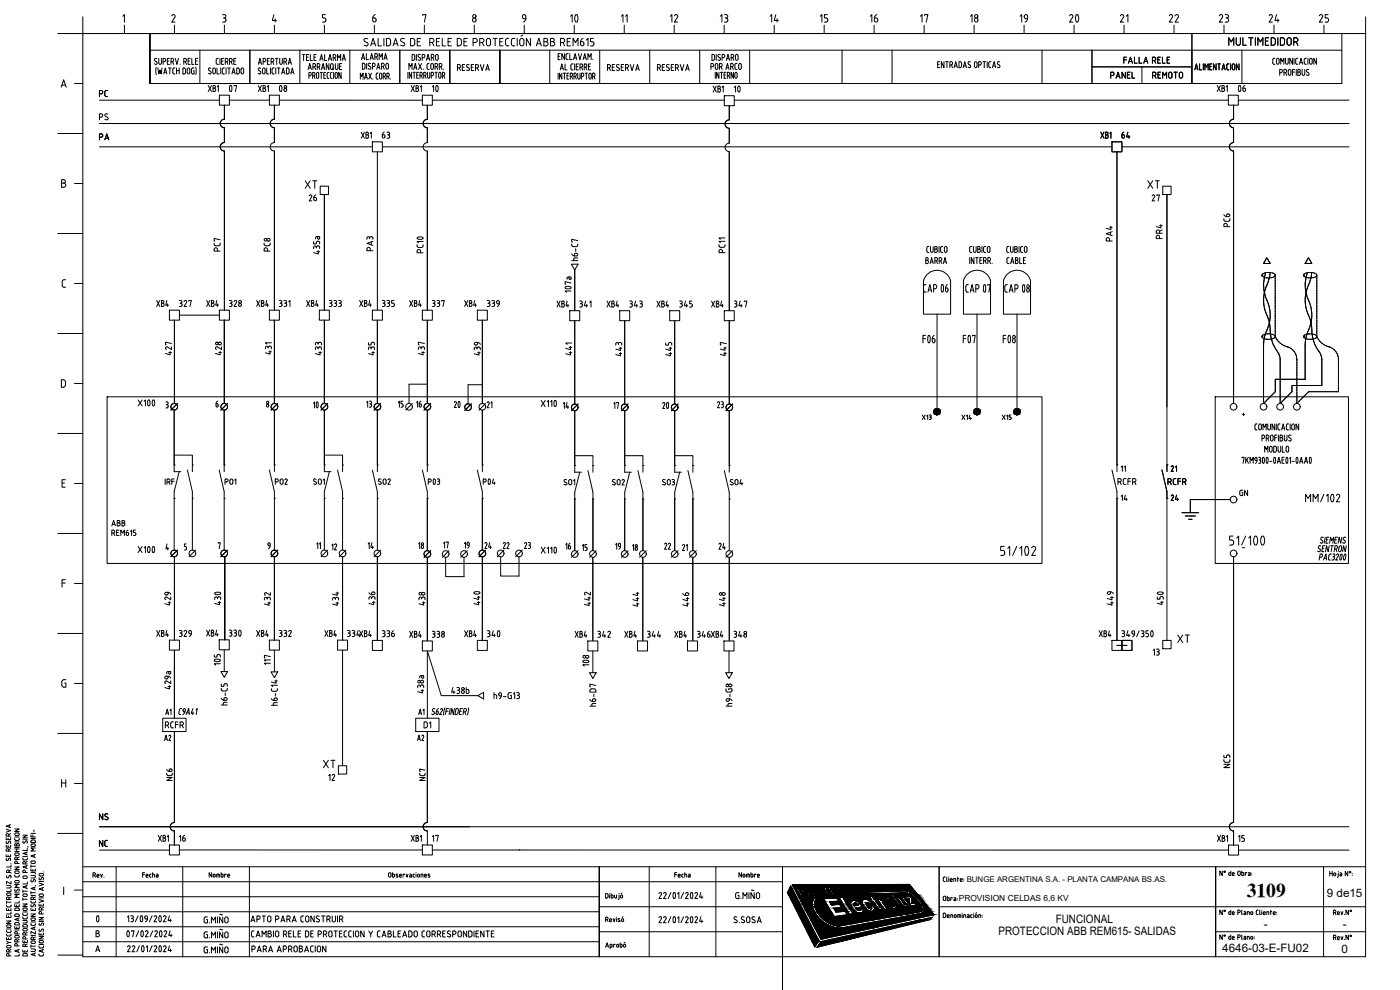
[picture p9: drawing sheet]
<svg xmlns="http://www.w3.org/2000/svg" width="420mm" height="297mm" viewBox="0 0 420 297" stroke-linecap="round" stroke-linejoin="round" font-family="sans-serif">
<defs><g id="words">
<g font-size="7.9">
<text x="167.9" y="8.8">10</text>
<text x="318.2" y="8.8">20</text>
</g>
<g font-size="7.1">
<text x="64.9" y="29.6">07</text>
<text x="80.1" y="29.6">08</text>
<text x="127" y="29.6">10</text>
<text x="217.7" y="29.6">10</text>
<text x="367.9" y="29.6">06</text>
<text x="274.1" y="104.8">F06</text>
<text x="286.1" y="104.8">F07</text>
<text x="298.1" y="104.8">F08</text>
<text x="68.1" y="182.7" transform="rotate(-90 68.1 182.7)">430</text>
<text x="145.7" y="182.7" transform="rotate(-90 145.7 182.7)">440</text>
<text x="67.4" y="193">330</text>
<text x="178.5" y="202.5" transform="rotate(-90 178.5 202.5)">108</text>
<text x="25" y="278.7">0</text>
</g>
<g font-size="6.6">
<text x="28.6" y="38.1">PS</text>
<text x="350.7" y="182.7" transform="rotate(-90 350.7 182.7)">450</text>
<text x="145" y="193">340</text>
<text x="67.7" y="202.5" transform="rotate(-90 67.7 202.5)">105</text>
<text x="28.6" y="248">NS</text>
</g>
<g font-size="6.2">
<text x="91.4" y="124.2">10</text>
<text x="111.5" y="147.5">SO2</text>
<text x="126.3" y="147.1">P03</text>
<text x="142.9" y="147.1">P04</text>
<text x="181.7" y="147.5">SO2</text>
<text x="217" y="147.5">SO4</text>
</g>
<text font-size="5.9" x="374.2" y="269.1">3109</text>
<g font-size="5.7">
<text x="90.3" y="57.9">XT</text>
<text x="343.3" y="57.9">XT</text>
<text x="133.7" y="123.8">20</text>
<text x="196.5" y="124.2">20</text>
<text x="96" y="231.8">XT</text>
</g>
<g font-size="5.3">
<text x="110.8" y="7.8">6</text>
<text x="154.2" y="7.8">9</text>
<text x="200" y="7.8">12</text>
<text x="214.8" y="7.8">13</text>
<text x="230" y="7.8">14</text>
<text x="244.8" y="7.8">15</text>
<text x="260" y="7.8">16</text>
<text x="274.8" y="7.8">17</text>
<text x="290" y="7.8">18</text>
<text x="304.8" y="7.8">19</text>
<text x="335.1" y="7.8">21</text>
<text x="349.6" y="7.8">22</text>
<text x="364.8" y="7.8">23</text>
<text x="379.6" y="7.8">24</text>
<text x="394.8" y="7.8">25</text>
<text x="367.6" y="14.8">MULTIMEDIDOR</text>
<text x="28.6" y="30.3">PC</text>
<text x="82.2" y="182.7" transform="rotate(-90 82.2 182.7)">432</text>
<text x="102.7" y="182.7" transform="rotate(-90 102.7 182.7)">434</text>
<text x="113.6" y="182.7" transform="rotate(-90 113.6 182.7)">436</text>
<text x="218.7" y="183.1" transform="rotate(-90 218.7 183.1)">448</text>
<text x="178.2" y="192.6">342</text>
<text x="193" y="192.6">344</text>
<text x="208.1" y="192.6">346</text>
<text x="219.1" y="192.6">348</text>
<text x="352.1" y="194">XT</text>
<text x="48.3" y="219.8">RCFR</text>
<text x="130.2" y="219.8" transform="rotate(-90 130.2 219.8)">D1</text>
</g>
<g font-size="4.9">
<text x="189.1" y="7.8" transform="rotate(-90 189.1 7.8)">11</text>
<text x="76.2" y="28.6">XB1</text>
<text x="122.1" y="28.6">XB1</text>
<text x="212.7" y="28.9">XB1</text>
<text x="332" y="24.7">PANEL</text>
<text x="344.7" y="24.7">REMOTO</text>
<text x="364.1" y="28.6">XB1</text>
<text x="28.6" y="43">PA</text>
<text x="113.6" y="42.7">63</text>
<text x="329.1" y="42.7">XB1</text>
<text x="335.5" y="42.7">64</text>
<text x="91.7" y="61.4">26</text>
<text x="344.7" y="61.4">27</text>
<text x="370.1" y="69.1" transform="rotate(-90 370.1 69.1)">PC6</text>
<text x="67" y="76.6" transform="rotate(-90 67 76.6)">PC7</text>
<text x="81.8" y="76.6" transform="rotate(-90 81.8 76.6)">PC8</text>
<text x="96.7" y="77.3" transform="rotate(-90 96.7 77.3)">435a</text>
<text x="112.9" y="76.6" transform="rotate(-90 112.9 76.6)">PA3</text>
<text x="334.8" y="73.4" transform="rotate(-90 334.8 73.4)">PA4</text>
<text x="349.6" y="72.7" transform="rotate(-90 349.6 72.7)">PR4</text>
<text x="45.9" y="93.1">XB4</text>
<text x="52.6" y="93.1">327</text>
<text x="60.7" y="93.1">XB4</text>
<text x="67.7" y="93.1">328</text>
<text x="75.8" y="93.1">XB4</text>
<text x="82.5" y="93.1">331</text>
<text x="90.7" y="93.1">XB4</text>
<text x="97.7" y="93.1">333</text>
<text x="106.5" y="93.1">XB4</text>
<text x="113.6" y="93.1">335</text>
<text x="121.7" y="93.1">XB4</text>
<text x="128.4" y="93.1">337</text>
<text x="138.3" y="93.1">XB4</text>
<text x="145" y="93.1">339</text>
<text x="165.8" y="93.5">XB4</text>
<text x="172.9" y="93.5">341</text>
<text x="181" y="93.5">XB4</text>
<text x="187.7" y="93.5">343</text>
<text x="195.8" y="93.5">XB4</text>
<text x="202.8" y="93.5">345</text>
<text x="212.4" y="93.5">XB4</text>
<text x="219.1" y="93.5">347</text>
<text x="52.2" y="107.6" transform="rotate(-90 52.2 107.6)">427</text>
<text x="67.4" y="107.6" transform="rotate(-90 67.4 107.6)">428</text>
<text x="82.2" y="107.6" transform="rotate(-90 82.2 107.6)">431</text>
<text x="97.4" y="107.6" transform="rotate(-90 97.4 107.6)">433</text>
<text x="113.2" y="107.6" transform="rotate(-90 113.2 107.6)">435</text>
<text x="145" y="107.6" transform="rotate(-90 145 107.6)">439</text>
<text x="172.5" y="107.6" transform="rotate(-90 172.5 107.6)">441</text>
<text x="187.3" y="107.9" transform="rotate(-90 187.3 107.9)">443</text>
<text x="202.5" y="107.9" transform="rotate(-90 202.5 107.9)">445</text>
<text x="218.7" y="107.9" transform="rotate(-90 218.7 107.9)">447</text>
<text x="63.5" y="123.5">6</text>
<text x="108.7" y="123.5">13</text>
<text x="118.2" y="123.5">15</text>
<text x="123.8" y="123.5">16</text>
<text x="214.1" y="123.5">23</text>
<text x="334.4" y="146.8">RCFR</text>
<text x="349.2" y="146.8">RCFR</text>
<text x="370.8" y="149.9">GN</text>
<text x="32.5" y="159.1">ABB</text>
<text x="137.9" y="165.8">19</text>
<text x="144.3" y="165.8">24</text>
<text x="149.6" y="165.8">22</text>
<text x="155.9" y="165.8">23</text>
<text x="168.6" y="166.2">16</text>
<text x="183.4" y="166.2">19</text>
<text x="198.3" y="166.2">22</text>
<text x="214.5" y="166.2">24</text>
<text x="52.2" y="182.7" transform="rotate(-90 52.2 182.7)">429</text>
<text x="128.4" y="182.7" transform="rotate(-90 128.4 182.7)">438</text>
<text x="178.2" y="183.1" transform="rotate(-90 178.2 183.1)">442</text>
<text x="192.6" y="183.1" transform="rotate(-90 192.6 183.1)">444</text>
<text x="207.4" y="183.1" transform="rotate(-90 207.4 183.1)">446</text>
<text x="335.1" y="182.7" transform="rotate(-90 335.1 182.7)">449</text>
<text x="45.9" y="192.3">XB4</text>
<text x="52.6" y="192.3">329</text>
<text x="75.8" y="192.3">XB4</text>
<text x="82.5" y="192.3">332</text>
<text x="96.3" y="192.3">XB4</text>
<text x="103" y="192.3">334</text>
<text x="106.5" y="192.3">XB4</text>
<text x="113.6" y="192.3">336</text>
<text x="138.3" y="192.3">XB4</text>
<text x="328.8" y="192.3">XB4</text>
<text x="348.9" y="197.9" transform="rotate(-90 348.9 197.9)">13</text>
<text x="52.2" y="207.8" transform="rotate(-90 52.2 207.8)">429a</text>
<text x="128.1" y="209.2" transform="rotate(-90 128.1 209.2)">438a</text>
<text x="134.4" y="209.2">438b</text>
<text x="179.6" y="213.1" transform="rotate(-90 179.6 213.1)">h6-D7</text>
<text x="220.5" y="213.1" transform="rotate(-90 220.5 213.1)">h9-G8</text>
<text x="370.1" y="231.4" transform="rotate(-90 370.1 231.4)">NC5</text>
<text x="52.6" y="235.3" transform="rotate(-90 52.6 235.3)">NC6</text>
<text x="97.4" y="235.3">12</text>
<text x="28.6" y="255.1">NC</text>
<text x="46.2" y="253.6">XB1</text>
<text x="52.6" y="253.6">16</text>
<text x="122.1" y="253.6">XB1</text>
<text x="128.4" y="253.6">17</text>
<text x="364.1" y="253.6">XB1</text>
<text x="374.3" y="253.6" transform="rotate(-90 374.3 253.6)">15</text>
</g>
<g font-size="4.4">
<text x="148.5" y="123.5" transform="rotate(-90 148.5 123.5)">21</text>
<text x="171.4" y="123.8" transform="rotate(-90 171.4 123.8)">14</text>
<text x="186.6" y="123.8" transform="rotate(-90 186.6 123.8)">17</text>
<text x="275.5" y="127">X13</text>
<text x="287.5" y="127">X14</text>
<text x="299.5" y="127">X15</text>
<text x="335.1" y="142.5">11</text>
<text x="350.3" y="142.5">21</text>
<text x="48.3" y="146.4">IRF</text>
<text x="66.3" y="146.4">PO1</text>
<text x="81.5" y="146.4">PO2</text>
<text x="335.1" y="151.3">14</text>
<text x="350.3" y="151.3">24</text>
<text x="102" y="166.2" transform="rotate(-90 102 166.2)">12</text>
<text x="112.9" y="165.8" transform="rotate(-90 112.9 165.8)">14</text>
<text x="128.1" y="165.8" transform="rotate(-90 128.1 165.8)">18</text>
<text x="135.5" y="165.8" transform="rotate(-90 135.5 165.8)">17</text>
<text x="177.1" y="166.5" transform="rotate(-90 177.1 166.5)">15</text>
<text x="192.3" y="166.5" transform="rotate(-90 192.3 166.5)">18</text>
<text x="207.1" y="166.5" transform="rotate(-90 207.1 166.5)">21</text>
<text x="48.7" y="215.5">A1</text>
<text x="124.5" y="215.5">A1</text>
<text x="48" y="223.3">A2</text>
<text x="124.2" y="223.3">A2</text>
<text x="128.4" y="235.3" transform="rotate(-90 128.4 235.3)">NC7</text>
</g>
<text font-size="4" x="97" y="165.8" transform="rotate(-90 97 165.8)">11</text>
<g font-size="3.5">
<text x="398.2" y="269.1">9 de15</text>
<text x="299.7" y="280.6">PROTECCION ABB REM615- SALIDAS</text>
<text x="316.9" y="277">FUNCIONAL</text>
<text x="379.2" y="278.6">-</text>
<text x="403" y="278.6">-</text>
<text x="366.8" y="285.6">4646-03-E-FU02</text>
<text x="402.6" y="285.9">0</text>
</g>
<text font-size="2.6" x="371.5" y="165.5">-</text>
<text font-size="2.5" x="287.8" y="270.3">PROVISION CELDAS 6,6 KV</text>
<text font-size="2.4" x="290.1" y="264.7">BUNGE ARGENTINA S.A. - PLANTA CAMPANA BS.AS.</text>
</g></defs>
<!-- layer: 0 -->
<g fill="none" stroke="#000" stroke-width=".3">
<path d="M24.8 10.1h385v277h-385zM281.4 19.3h.5M282 18.5h-.6v1.8h.6M283.3 18.5v1.8l-.8-1.8v1.8M283.8 18.5h.8M284.2 18.5v1.8M285.1 19.5l.7-.2-.1-.7-.6-.1v1.8M285.5 19.5l.4 .8M286.5 19.8h.7M288.6 19.1v.7M288.6 19.1l-.2-.5-.6-.1v1.8l.6-.1 .2-.4M289.2 19.8h.7"/>
<path d="M291.2 18.6a.43 .43 0 0 0-.6 0 .43 .43 0 0 0 .1 .7l.6 .5-.3 .5M292.6 18.6h.4l.2 .4v1.1l-.4 .2-.4-.5zM293.7 19.5l.8-.2-.2-.7-.6-.1v1.8M295 18.5h.8M295.4 18.5v1.8M296.3 18.5v1.8M297.4 18.5l-.6 .2-.1 1.1 .2 .4 .5 .1M298 19.8h.7M300 18.6a.43 .43 0 0 0-.6 0 .43 .43 0 0 0 .1 .7l.4 .2a.43 .43 0 0 1 .1 .7 .43 .43 0 0 1-.7-.1M67.3 31.6v4.2a1.28 1.28 0 0 0-1.2 1.3 1.28 1.28 0 0 0 1.2 1.2v4.5a1.27 1.27 0 0 0-1.2 1.3 1.27 1.27 0 0 0 1.2 1.2v47.8M82.3 31.6l.1 4.2a1.28 1.28 0 0 0-1.3 1.3 1.28 1.28 0 0 0 1.3 1.2l-.1 4.5a1.27 1.27 0 0 0-1.2 1.3 1.27 1.27 0 0 0 1.3 1.2l-.1 47.8M108.4 39.7l1 1.8"/>
<path d="M109.4 39.7l-1 1.8M110.2 39.7h-.4v1.8h.4M110.3 39.7l.3 .3-.3 .4M128.2 31.6l.1 4.2a1.28 1.28 0 0 0-1.3 1.3 1.28 1.28 0 0 0 1.3 1.2l-.1 4.5a1.27 1.27 0 0 0-1.2 1.3 1.27 1.27 0 0 0 1.3 1.2l-.1 47.8M218.9 31.7v4.2a1.28 1.28 0 0 0-1.3 1.3 1.28 1.28 0 0 0 1.3 1.3v4.5M286.4 20.3l.4-1.8 .5 1.8M289.1 20.3l.4-1.8 .5 1.8M290.5 20.1l.5 .2M297.9 20.3l.5-1.8 .4 1.8M370.2 38.6v4.2a1.28 1.28 0 0 0-1.3 1.2 1.28 1.28 0 0 0 1.3 1.3v75.8M370.2 35.8v-4.2v4.2M370.2 35.8a1.28 1.28 0 0 0-1.3 1.3 1.28 1.28 0 0 0 1.3 1.2"/>
<path d="M97.3 58.4v34.7M109.8 40.5h.4M110.3 40.4l.3 .5-.3 .6M111.1 40.1l.3-.4v1.8M111.7 42.6h3.1v3h-3.1zM113.3 45.6v47.5M218.9 42.9a1.28 1.28 0 0 0-1.3 1.3 1.28 1.28 0 0 0 1.3 1.3v47.7M333.7 42.6h3v3h-3zM335.2 45.6v93.9M350.2 58.4v81.1M171.5 79.3h2l-1 1.7zM171.6 73.2l.2 .7 1.1 .1 .4-.2 .1-.6"/>
<path d="M171.6 78.2h1.8M171.6 76.2l.3 .4 .5 .2M172.4 76.8h.6M172.8 74.6v.8M173 76.8a.46 .46 0 0 0 .3-.6 .46 .46 0 0 0-.5-.3 .46 .46 0 0 0-.4 .5v.4M173.4 77.4h-1l-.2 .8M173.4 72.2l-1.8-.4v.8h.2M277.8 77.3l.7 .2v.4l-.3 .2 .4 .5-.4 .5h-.4zM277.8 78.1h.4M278.8 74l-.6 .2-.1 1.1 .2 .4 .5 .1M279.1 79.1l.5-1.8 .5 1.8M279.3 74v1.5l.4 .3 .3-.3 .1-1.5"/>
<path d="M279.3 78.6h.6M280.5 74l.7 .1v.4l-.3 .2 .4 .5-.4 .6h-.4zM280.5 74.7h.4M280.6 78.3l.7-.3-.1-.7h-.6v1.8M281 78.3l.4 .8M281.8 74v1.8M281.8 78.3l.8-.3-.2-.7h-.6v1.8M282.3 78.3l.3 .8M282.9 74h-.4l-.2 .4v1.1l.6 .3M283.1 79.1l.5-1.8 .5 1.8M283.3 78.6h.6M283.6 74h.4l.2 .4v1.1l-.4 .3-.4-.5z"/>
<path d="M291 77.3v1.8M291.7 74l-.6 .2-.1 1.1 .2 .4 .5 .1M292.1 74l.1 1.5 .3 .3 .4-.3v-1.5M292.3 77.3v1.8l-.8-1.8v1.8M292.8 77.3h.8M293.2 77.3v1.8M293.4 74l.7 .1v.4l-.3 .2 .4 .5-.4 .6h-.4zM293.4 74.7h.4M294.1 78.1h.4M294.7 77.3h-.6v1.8h.6M294.7 74v1.8M295.2 78.3l.7-.3-.1-.7h-.6v1.8"/>
<path d="M295.7 78.3l.3 .8M295.8 74l-.6 .2v1.1l.2 .4 .4 .1M296.5 78.3l.7-.3-.1-.7h-.6v1.8M296.5 74h.4l.2 .4v1.1l-.4 .3-.4-.5zM296.9 78.3l.4 .8M297.7 79v.1M302.8 74l-.6 .2-.1 1.1 .2 .4 .5 .1M302.8 77.3l-.6 .2v1.1l.2 .4 .4 .1M303.3 74v1.5l.6 .2 .2-.5M303.3 79.1l.5-1.8 .5 1.8M303.5 78.6h.6M304 74v1.3"/>
<path d="M304.5 74l.7 .1v.4l-.3 .2 .4 .5-.4 .6h-.4zM304.5 74.7h.4M304.7 77.3l.7 .2v.4l-.2 .2 .4 .5-.4 .5h-.5zM304.7 78.1h.4M305.8 74v1.8M306 77.3v1.8h.7M306.9 74l-.6 .2v1.1l.2 .4 .4 .1M307.1 78.1h.5M307.6 74h.4l.2 .4v1.1l-.4 .3-.4-.5zM307.8 77.3h-.7v1.8h.7M380.2 77.3l1 1.8h-2zM392.7 77.3l1 1.8h-2z"/>
<path d="M50.8 93.1h3v3h-3zM52.3 96.1v25M53.8 94.6h12M65.8 93.1h3v3h-3zM67.3 96.1v25M80.8 93.1h3v3h-3zM82.3 96.1v25M95.8 93.1h3v3h-3zM97.3 96.1v25M111.7 93.1h3.1v3h-3.1zM113.3 96.1v25M126.8 93.1h3v3h-3z"/>
<path d="M128.2 96.1v25M143.3 93.1h3v3h-3zM144.8 96.1v25M171 93.2h3v3h-3zM172.5 81v12.2M172.5 96.2v25M186 93.2h3v3h-3zM187.5 96.2v25M201 93.2h3v3h-3zM202.5 96.2v25M217.4 93.2h3v3h-3zM218.9 96.2v25"/>
<path d="M278.2 82.4a4.2 4.2 0 0 1 7.1 1.8v10.1h-8.2l.1-10.1zM281.2 94.3v29.2M290.1 82.4a4.2 4.2 0 0 1 7.2 1.8v10.1h-8.2v-10.1zM293.2 94.3v29.2M302.1 82.4a4.2 4.2 0 0 1 7.2 1.8v10.1h-8.2v-10.1zM305.2 94.3v29.2M379.8 82.1a10.6 10.6 0 0 0 .4 8M380.2 90.1a10.6 10.6 0 0 1 0 9M392.3 82.1a11.1 11.1 0 0 0 .7 8.8 11.5 11.5 0 0 1-.8 9.4l-.5 3.3v10.2h-9v3.7l-3.5 3.6v-18.2l.3-2 .7-1.8M128.2 115.3h-5.4v5.8M144.8 115.4h-4.3v5.8M41.4 120l1.3 1.8"/>
<path d="M42.7 120l-1.3 1.8M43.2 120.4l.4-.4v1.8M44.5 120.1l-.3 .8 .3 .8M44.5 120.1v-.1a1.01 1.01 0 0 1 0 1.8v-.1M45.8 120.1l.1-.1a1.01 1.01 0 0 1 0 1.8l-.3-.9zM52.3 139.5h.1M52.3 136.6h5.4v2.9M52.3 123.1v18.4M53.3 121.1l-2 2M57.7 139.5h.1M57.7 139.5v2M67.3 139.5h.1"/>
<path d="M67.3 123.1v18.4M82.3 139.5h.1M82.3 123v18.5M83.3 121l-2 2M97.3 139.5v-16.4v16.4M97.3 139.5h.1M97.3 136.6h5.5v2.9M97.3 139.5v2h2M102.8 139.5h.1M102.8 139.5v2M113.3 139.5h.1M113.3 123.1v18.4"/>
<path d="M114.3 121.1l-2 2M128.2 139.5h.1M128.2 123.1v18.4M144.8 139.5h.1M144.8 123.1v18.4M162.4 120.2l1.2 1.8M163.6 120.2l-1.2 1.8M164.2 120.6l.4-.4v1.8M165.2 120.6l.4-.4v1.8M166.4 120.3l-.2 .8 .2 .8M172.5 139.7h.1M172.5 136.7h5.4v3"/>
<path d="M172.5 123.2v18.5h2M173.5 121.2l-2 2M177.9 139.7h.1M177.9 139.7v2M187.5 139.7h.1M187.5 136.7h5.4v3M187.5 123.2v18.5M188.5 121.2l-2 2M192.9 139.7h.1M192.9 139.7v2M202.5 139.7h.1M202.5 136.7h5.4v3"/>
<path d="M202.5 123.2v18.5h2M207.9 139.7h.1M207.9 139.7v2M218.9 139.7h.1M218.9 123.2v18.5M219.9 121.2l-2 2M372.8 124.3h.8M373.2 124v.7M52.3 149.5h.1M52.3 147.5v17.6M56.2 141l1.5 6.5v17.6M57.7 149.5h.1"/>
<path d="M65.8 141l1.5 6.5v17.6M67.3 149.5h.1M80.8 141l1.5 6.5v17.6M82.3 149.5h.1M94.3 144.4l.5 .2a.45 .45 0 0 1 0 .8 .45 .45 0 0 1-.7-.3M94.9 143.8a.43 .43 0 0 0-.6 0 .43 .43 0 0 0 0 .6M95.6 143.9l.2-.1a.45 .45 0 0 1 .6 .4v.7a.45 .45 0 0 1-.4 .4 .45 .45 0 0 1-.5-.4zM97 144.1l.3-.4v1.6M97.3 149.5h.1M98.8 141.5l-1.5 6v17.6M101.3 141l1.5 6.5v17.6M102.8 149.5h.1"/>
<path d="M113.3 149.5v15.6M128.2 149.5h.1M128.2 147.5v17.6M144.8 149.5h.1M144.8 147.5v17.6M169.6 143.9l-.3 .4 .6 .5a.45 .45 0 0 1 0 .7 .45 .45 0 0 1-.6-.2M169.6 143.9l.5 .1M170.7 144.3a.45 .45 0 0 1 .4-.4 .45 .45 0 0 1 .5 .4M170.7 144.3v.7a.45 .45 0 0 0 .4 .5 .45 .45 0 0 0 .5-.5v-.7M172.1 144.2l.4-.3v1.6M172.5 149.7h.1M174 141.7l-1.5 6v17.5"/>
<path d="M176.4 141.2l1.5 6.5v17.5M177.9 149.7h.1M187.5 149.7h.1M187.5 147.7v17.5M191.4 141.2l1.5 6.5v17.5M192.9 149.7h.1M199.2 143.9l-.4 .4 .7 .5a.45 .45 0 0 1 0 .7 .45 .45 0 0 1-.7-.2M199.2 143.9l.4 .1M200.2 144.3l.1 .7a.45 .45 0 0 0 .4 .5 .45 .45 0 0 0 .5-.5l-.1-.7M200.3 144.3a.45 .45 0 0 1 .4-.4 .45 .45 0 0 1 .5 .4M201.7 143.9h.3M201.9 144.6h.1"/>
<path d="M202.1 143.9l.3 .3-.3 .4M202.1 144.6l.3 .2v.5l-.7 .2M202.5 149.7h.1M204 141.7l-1.5 6v17.5M206.4 141.2l1.5 6.5v17.5M207.9 149.7h.1M218.9 149.7h.1M218.9 147.7v17.5M333.7 141l1.5 6.5M335.2 149.5v42.6M348.7 141l1.5 6.5M350.2 149.5v42.6"/>
<path d="M354.7 153.8h5M355.7 154.8h3M356.7 155.8h1M369.2 149.9h-12v3.9M391.8 150.6v-2.3l.8 1.3 .7-1.3v2.3M394.1 150.6v-2.3l.7 1.3 .8-1.3v2.3M397.3 148.3l-1 2.3M398.1 148.8l.5-.5v2.3M399.6 148.4l.1-.1a1.3 1.3 0 0 1 .3 2.2 1.31 1.31 0 0 1-.4-2.1zM401.1 148.7a.51 .51 0 0 1 .7-.4 .51 .51 0 0 1 .2 .8l-.9 1.5h1M41.4 164l1.3 1.8M42.7 164l-1.3 1.8"/>
<path d="M43.2 164.4l.4-.4v1.8M44.5 164.1l-.3 .8 .3 .8M44.5 164.1v-.1a1 1 0 0 1 0 1.8v-.1M45.8 164.1l.1-.1a1 1 0 0 1 0 1.8l-.3-.9zM52.3 167.1v25M53.3 165.1l-2 2M58.7 165.1l-2 2M67.4 167v25M68.3 165.1l-2 2M82.3 167.1v25M83.3 165.1l-2 2M102.8 167.1v25"/>
<path d="M103.8 165.1l-2 2M113.3 167.1v25M128.2 167.2v25M133.8 167.2v5.8h5.5v-5.8M144.8 167.1v25M150.3 167.1v5.7h5.5v-5.7M162.4 164.2l1.2 1.8M163.6 164.2l-1.2 1.8M164.2 164.6l.4-.4v1.8M165.2 164.6l.4-.4v1.8M166.4 164.3l.1-.1a1 1 0 0 1 0 1.7l-.3-.8zM177.9 167.2v25"/>
<path d="M178.9 165.2l-2 2M192.9 167.2v25M194 165.2l-2.1 2M207.9 167.2v25M208.9 165.2l-2 2M218.9 167.2v25M301.4 163.9h-1.1v1.2h.6a.77 .77 0 0 1 .6 .8 .77 .77 0 0 1-.6 .7h-.6M302.4 164.5l.6-.6v2.7M305.1 163.9l-1.2 2.7M306 164.5l.6-.6v2.7M307.8 164.1l.3-.2a1.79 1.79 0 0 1 0 2.7l-.3-.1-.3-1zM309.6 164.4a.61 .61 0 0 1 .9-.4 .61 .61 0 0 1 .2 .9l-1.1 1.7h1.2"/>
<path d="M370.1 160.8h-1.1v1.2l.9 .1 .3 .5M370.2 167.1v79.7a1.28 1.28 0 0 0-1.3 1.3 1.28 1.28 0 0 0 1.3 1.2M370.2 162.6v.3M370.2 162.9l-.3 .6-.9 .1M371.1 161.4l.6-.6v2.8M373.8 160.8l-1.2 2.8M374.7 161.4l.6-.6v2.8M376.5 161l.3-.2a1.79 1.79 0 0 1 0 2.7l-.3-.1-.3-1zM378.6 161l.3-.2a1.79 1.79 0 0 1 0 2.7l-.3-.1M378.6 161l-.3 .9 .3 1.5M50.8 192.1h3v3h-3zM52.3 195.1v20.4"/>
<path d="M62 189.1l.9 1.8M62.9 189.1l-.9 1.8M63.4 189.1l.7 .2v.4l-.3 .2 .4 .5-.4 .5h-.4zM63.4 189.9h.4M65 189.1l-.3 1.4h.8M80.8 192.1h3v3h-3zM82.3 195.1v6.5M101.3 192.1h3v3h-3zM102.8 195.1v34.7M111.7 192.1h3.1v3.1h-3.1zM122.9 189.4l1 1.8M123.9 189.4l-1 1.8"/>
<path d="M124.4 189.4l.7 .2v.4l-.3 .2 .4 .5-.4 .5h-.4zM124.4 190.2h.4M126 189.4l-.4 1.4h.8M126.2 190.4v.8M126.8 192.3h3v3h-3zM172.6 189.4l.9 1.8M173.5 189.4l-.9 1.8M174 190.2h.4M174.4 189.4h-.4v1.8h.4M174.4 190.2l.4 .5-.4 .5M174.4 189.4l.4 .4-.4 .4M175.6 189.4l-.3 1.4h.8"/>
<path d="M175.9 190.4v.8M187.5 189.4l1 1.8M188.5 189.4l-1 1.8M188.9 190.2h.4M189.3 189.4h-.4v1.8h.4M189.3 190.2l.4 .5-.4 .5M189.3 189.4l.4 .4-.4 .4M190.5 189.4l-.3 1.4h.8M190.8 190.4v.8M191.3 192.3h3v3h-3zM202.5 189.4l1 1.8M203.5 189.4l-1 1.8"/>
<path d="M203.9 190.2h.4M204.3 189.4h-.4v1.8h.4M204.3 190.2l.4 .5-.4 .5M204.3 189.4l.4 .4-.4 .4M205.5 189.4l-.3 1.4h.8M205.8 190.4v.8M206.3 192.3h3v3h-3zM216.5 189.4l-.3 1.4h.8M216.7 190.4v.8M217.3 192.3h3v3h-3zM218.8 195.3v6.5M333.7 192.1h3v3.1h-3z"/>
<path d="M335.2 193.7h3M336.7 192.1h3v3.1h-3zM52.3 219.5v27.3a1.28 1.28 0 0 0-1.2 1.3 1.28 1.28 0 0 0 1.2 1.2M66.4 206.5l.1 .6 .4 .2h1.1l.2-.8M66.4 205.2v.7h.8l.1-.6 .3-.2 .5 .2 .1 .6M66.4 211.5h1.8M66.4 209.5l.3 .4 .5 .2M67.3 209.4a.45 .45 0 0 1 .7 0 .45 .45 0 0 1-.2 .7h-.6zM67.4 210.7h.8M67.4 210.7l-.3 .2-.1 .6M67.6 207.9v.8M81.3 201.6h2l-1 1.7z"/>
<path d="M81.4 206.6l.3 .7 1.1 .1M81.4 211.6h1.8M81.5 209.6l.3 .4 .5 .2M82.3 209.5a.45 .45 0 0 1 .8 0 .45 .45 0 0 1-.2 .7h-.7zM82.4 204.3h.8M82.6 208v.8M82.8 204v1l-1.4-.4M83.2 210.8l-1 .1-.2 .7M83.2 206.6v.6l-.4 .2M83.2 205.6h-1.8l.4 .4M128.2 219.5l.1 27.3a1.28 1.28 0 0 0-1.3 1.3 1.28 1.28 0 0 0 1.3 1.2M143.4 208.7l1.7-1v2z"/>
<path d="M143.4 208.7h-11l-4.2-13.4v20.2M148.3 208.4l.7 .2 .1 1M148.3 207.8v1.8M150.5 208.8l-.2 .5-.4 .3M150.5 208.2a.46 .46 0 0 0-.6-.3 .46 .46 0 0 0-.3 .5 .46 .46 0 0 0 .5 .4h.4v-.6M151.1 209h.8M152.5 208.3v1.1l1 .2v-1h-.3M153.5 207.8l-.8 .1-.2 .4M154.1 208.2l.4-.4v1.8M155.1 207.8l.7 .2v.4l-.3 .2M155.3 208.6h.2M155.5 208.6l.3 .2 .1 .4"/>
<path d="M155.9 209.2l-.2 .4h-.6M217.8 201.8h2l-1 1.8zM50.8 253.5h3v3h-3zM126.8 253.5h3v3h-3zM368.7 253.6h3v3h-3zM24.8 260.1h385M24.8 264.6h210M24.8 278.1h155M24.8 273.6h155M24.8 269.1h155M34.9 260.1v27M54.8 260.1v27"/>
<path d="M74.8 260.1v27M179.8 272.1h55M179.8 279.6h55M194.8 260.1v27M214.8 260.1v27M234.8 260.1v36.9M237.3 265.8l8.5 16.4-1.3 1.9-8.2-16.3zM237.8 265.5l35.1-.1 7.4 9.1-33.9 7.3zM238.9 266.4h1.4a.85 .85 0 0 1 .9 .5 .85 .85 0 0 1-.2 .9h-.7l.6 1.1h-.6zM239.7 266.7h.5a.45 .45 0 0 1 .3 .8h-.4zM242.1 266.7h.7l.3 .6-.6 .1zM243.5 267.9l.6 .9h.5"/>
<path d="M243.5 267.9l-.8-.1 .7 1.1h-.6l-1.4-2.5 1.8 .1 .4 .6v.5l1 1.2M244.4 266.3a1.91 1.91 0 0 1 1.9 2.4 1.92 1.92 0 0 1-1.9-2.4zM244.4 269.3l.6 .3a4.5 4.5 0 0 0 1.4 5.6 7.4 7.4 0 0 0 6.3 2.5l23.4-4.2a.72 .72 0 0 0 .6-.4 .72 .72 0 0 0-.1-.8 8 8 0 0 0-4.7-4.5l-11.4 .5-.3-.6 11.7-.4a7.8 7.8 0 0 1 5.4 5.6l-.2 .8-.7 .4-23.2 4.2a8.6 8.6 0 0 1-9.4-7l.1-.7zM244.8 266.7a1.5 1.5 0 0 1 1.1 1.7l-.9-.7zM246.1 266.3h.6l.9 .7-.2-.8h.6l.1 1.3 .7 1.1h-.6l-.5-.9zM247.1 269.7l4-.3 .6 1-2.7 .1 .6 1 2.4-.1 .6 .9-2.4 .2 .8 1.2 2.6-.3 .7 1.1-4 .5zM248.4 266.2l1.4-.1 .3 .5h-.9l.4 .5h.7l.2 .4h-.6l.3 .6h.9l.2 .4-1.3 .1zM250.9 266.2a1.03 1.03 0 0 1 1.4 .6l-.4 .1-.5-.4a1.55 1.55 0 0 0 1.1 1.5l-.1-.4a.47 .47 0 0 1 .5 .3 .47 .47 0 0 1-.2 .6 2.32 2.32 0 0 1-1.8-2.3zM251.6 277.8h.1M251.8 269.4l1.2-.1 3.1 4.9-1.1 .2zM252.8 266.1a1.05 1.05 0 0 1 1.4 .7h-.4l-.4-.3a1.34 1.34 0 0 0 .9 1.6v-.5a.47 .47 0 0 1 .5 .3 .47 .47 0 0 1-.2 .6 2.32 2.32 0 0 1-1.8-2.4zM254.3 266.1h.5l1.4 2.1-.5 .1z"/>
<path d="M255.6 270.4a2.59 2.59 0 0 1 3.3 1.7l-2.1 .3 .5 .5a.51 .51 0 0 0 .5 .3 .51 .51 0 0 0 .5-.5l.8-.1a1.21 1.21 0 0 1-.6 1.4 1.21 1.21 0 0 1-1.5-.3l-1.2-1a1.76 1.76 0 0 1-.2-2.3zM255.9 266.1a1.75 1.75 0 0 1 1.7 2.1 1.74 1.74 0 0 1-1.7-2.1zM256.2 266.4a1.45 1.45 0 0 1 1 1.5l-.8-.8zM256.4 271.1l.6-.1 .6 .6-1.2 .2zM257.4 266.1h.4l1.2 1.1-.7-1.1h.4l1.3 1.9-.4 .1-1.2-1.1 .8 1.1-.4 .1zM259 269.9a2.26 2.26 0 0 1 2.8 1.1l-1 .2a.52 .52 0 0 0-.4-.4 .52 .52 0 0 0-.5 .2l.8 1.3a.48 .48 0 0 0 .4 .4 .48 .48 0 0 0 .5-.3l-.3-.6 .9-.1a1.09 1.09 0 0 1 0 1.5 1.09 1.09 0 0 1-1.5 0 2.6 2.6 0 0 1-1.7-3.3zM263.2 269.7h.9l.3 .3 .1-.4h.3l.6 1h-.3l-.1 .4 1.3 1.8-.8 .1zM263.4 272.5l.6 .5h.7M263.5 272.6l-1.5-2.1h-.4l-.5-.6h.4l-.6-.9 .9-.1 .6 .9h.4l.5 .6h-.5l1.3 1.7 .5 .2 .5 .7-.5 .1M265.4 270.6h.1M266 269.5a2.57 2.57 0 0 1 3 2.1 .83 .83 0 0 1-.3 1 .83 .83 0 0 1-1.1-.2l-1.3-1.1a1.5 1.5 0 0 1-.3-1.8zM266.5 270.3l.1-.4 .7 .1 .8 .6 .2 .5a.47 .47 0 0 1 .1 .7 .47 .47 0 0 1-.7 0l-.8-.5-.4-.8"/>
<path d="M266.5 270.3v.2M267.3 268.4l.6-.1 2.9 3.9-.6 .1zM268.7 272.7l.8-.1 .3 .4h-.7l1 .4 .5 .6-.1 .4-.7-.1-.4-.5 .3-.1 .3 .3 .1-.1-.9-.3zM269.2 269.3l.7-.1 1.4 2 .6 .2v-.3l-1.4-1.9 .7-.1 2 2.8-.6 .1-.3-.4v.3a.89 .89 0 0 1-1.5-.4zM269.2 272.5h.1M270.7 274.1l.2-.1 .3 .3h-.3zM270.8 272.3a.85 .85 0 0 1 1.2 .8l.4 .1 .5 .8-.4 .1-.4-.6-.4-.1 .6 .7-.4 .1-1.2-1.6zM271 272.6l.5-.1 .3 .5-.4 .2zM271.5 269.1l1.7-.1 .4 .6 .1 1.5 1-.1 .5 .6-1.7 .3-.5-.8-.1-1.5-1 .1zM272.4 272.1h.3l1.2 1.4 .4-.1 .3 .3-.8 .2zM272.8 273.7l.3-.1 .2 .3-.3 .1zM274.4 273.4l.6 .2-.3 .1z"/>
<path d="M281.8 272.1h127.9M281.8 260.1v27M364.7 279.6h45M397.2 260.1v27M24.8 282.6h155M179.8 287.1v-27v27M246.4 282.5l33.4-7.3-.9 .7-33.7 8.3zM364.8 287.1v-27v27"/>
<circle cx="52.3" cy="122" r="1"/>
<circle cx="82.4" cy="122" r="1"/>
<circle cx="113.3" cy="122" r="1"/>
<circle cx="122.8" cy="122" r="1"/>
<circle cx="172.5" cy="122.2" r="1"/>
<circle cx="187.5" cy="122.2" r="1"/>
<circle cx="218.9" cy="122.2" r="1"/>
<circle cx="370.2" cy="122" r="1"/>
<circle cx="379.2" cy="122" r="1"/>
<circle cx="384.2" cy="122" r="1"/>
<circle cx="389.2" cy="122" r="1"/>
<circle cx="52.3" cy="166.1" r="1"/>
<circle cx="57.7" cy="166.1" r="1"/>
<circle cx="67.3" cy="166.1" r="1"/>
<circle cx="82.4" cy="166" r="1"/>
<circle cx="102.8" cy="166.1" r="1"/>
<circle cx="178" cy="166.2" r="1"/>
<circle cx="192.9" cy="166.2" r="1"/>
<circle cx="207.9" cy="166.2" r="1"/>
<circle cx="370.2" cy="166.1" r="1"/>
</g>
<!-- layer: TEXTOS -->
<g fill="none" stroke="#000" stroke-width=".3">
<path d="M24.8 5.1v5h-7.5M36.8 4.9l.5-.5v2.2M37.3 7.6v2.5M46.4 19.1l.5 .2M46.7 17.5l-.3 .5 .8 .8-.4 .5M46.7 17.5l.4 .1M47.6 17.5l.1 1.6 .4 .2 .3-.2 .1-1.6M48.9 18.5h.4M49.3 17.5h-.4v1.8M49.3 17.5l.4 .5-.4 .5M50.2 18.3h.5M50.8 17.5h-.6v1.8h.6"/>
<path d="M51.6 4.8a.51 .51 0 0 1 .6-.4 .51 .51 0 0 1 .3 .7l-.9 1.5h.9M51.7 17.5h-.4v1.8M51.7 17.5l.4 .3v.5l-.8 .2M51.8 18.5l.3 .8M52.3 7.6v2.5M52.6 17.5l.5 1.8 .5-1.8M54 19.2v.1M55.6 17.5h-.4v1.8M55.6 17.5l.3 .3v.5l-.7 .2M55.6 18.5l.4 .8M56.4 18.3h.5M57.1 17.5h-.7v1.8h.7"/>
<path d="M57.6 17.5v1.8h.6M58.7 18.3h.5M59.3 17.5h-.6v1.8h.6M65.2 19.3h.3M65.2 17.5h.3M65.3 17.5l-.4 .5v1.1l.4 .2M66 17.5v1.8M66.5 18.3h.5M66.8 4.4h.5a.5 .5 0 0 1 .5 .5 .5 .5 0 0 1-.5 .5M67 5.4h.3M67.1 17.5h-.6v1.8h.6M67.3 5.4a.64 .64 0 0 1 .5 .6 .64 .64 0 0 1-.5 .6h-.5"/>
<path d="M67.3 7.6v2.5M67.6 18.5h.4M68 17.5h-.4v1.8M68 17.5l.4 .5-.4 .5M68.1 18.5l.3 .8M69.3 17.5h-.4v1.8M69.3 17.5l.3 .3v.5l-.7 .2M69.4 18.5l.3 .8M70.2 18.3h.5M70.8 17.5h-.6v1.8h.6M77.5 19.3l.5-1.8 .5 1.8M77.7 18.8h.6"/>
<path d="M79.4 17.5h-.4v1.8M79.4 17.5l.3 .3v.5l-.7 .2M80.3 18.3h.4M80.9 17.5h-.6v1.8h.6M81.8 17.5h-.4v1.8M81.8 17.5l.3 .3v.5l-.7 .2M81.9 18.5l.3 .8M82.2 4.4l-.5 1.7h1.3M82.3 7.6v2.5M82.6 5.6v1M82.7 17.5h.7M83.1 17.5v1.8"/>
<path d="M83.9 17.5l.1 1.6 .3 .2 .4-.2v-1.6M85.6 17.5h-.4v1.8M85.6 17.5l.4 .3v.5l-.8 .2M85.7 18.5l.3 .8M86.5 19.3l.5-1.8 .5 1.8M86.6 18.8h.7M90.7 16.3h.8M91.1 16.3v1.8M92 17.2h.5M92.6 16.3h-.6v1.8h.6M93.1 16.3v1.8h.7M94.2 17.2h.5"/>
<path d="M94.9 16.3h-.7v1.8h.7M96 18.1l.5-1.8 .5 1.8M96.1 17.6h.7M97.3 7.6v2.5M97.4 16.3v1.8h.7M97.7 4.4h-.9v1h.8l.2 .5M97.8 5.9v.2M97.8 6.1l-.2 .5h-.8M98.6 18.1l.4-1.8 .5 1.8M98.7 17.6h.7M98.7 19.1v1.8l-.8-1.8v1.8M99.4 19.1h.4l.2 .5-.1 1-.3 .3-.4-.5z"/>
<path d="M100 17.4l.7-.3-.1-.7-.6-.1v1.8M100.5 17.4l.3 .7M100.6 19.1l.1 1.5 .3 .3 .4-.3v-1.5M101.3 18.1v-1.8l.5 1.1 .4-1.1v1.8M101.9 19.9h.5M102.6 19.1h-.7v1.8h.7M102.7 18.1l.5-1.8 .5 1.8M102.8 17.6h.7M108.5 17.9l.5-1.8 .5 1.8M108.6 17.4h.7M108.8 19l.7 .2v1.3l-.4 .3h-.3zM109.9 16.1v1.8h.7"/>
<path d="M110 19v1.8M111.1 17.9l.4-1.8 .5 1.8M111.2 17.4h.7M111.2 19.1a.43 .43 0 0 0-.6 0 .43 .43 0 0 0 .1 .6l.4 .3a.43 .43 0 0 1 .1 .7 .43 .43 0 0 1-.7-.1M111.8 20l.7-.3-.1-.7h-.6v1.8M112.3 7.6v2.5M112.5 17.1l.8-.3-.2-.6-.6-.1v1.8M113 17.1l.3 .8M113.8 17.9v-1.8l.5 1 .4-1v1.8M114.5 20l.8-.3-.2-.7h-.6v1.8M115 20l.3 .8M115.2 17.9l.5-1.8 .5 1.8"/>
<path d="M115.4 17.4h.6M116 19h.4l.2 .5-.1 1-.3 .3-.4-.5zM123.7 16.3l.7 .3v1.2l-.4 .3h-.3zM125 16.3v1.8M125.6 19l1 1.8M125.6 17.1l.5 .3a.43 .43 0 0 1 0 .6 .43 .43 0 0 1-.7-.1M126.2 16.4a.43 .43 0 0 0-.7 0 .43 .43 0 0 0 .1 .7M126.6 19l-1 1.8M126.7 17.3l.8-.2-.2-.7-.6-.1v1.8M126.8 4.6v-.2h1l-.5 2.2M127.3 7.6v2.5M128 18.1l.5-1.8 .5 1.8"/>
<path d="M128.1 17.6h.7M128.8 19l-.6 .3v1.1l.1 .4h.5M129.4 17.3h.4M129.5 19.1h.4l.2 .4-.1 1.1-.3 .2-.4-.5zM129.8 16.3h-.4v1.8M129.8 16.3l.4 .5-.4 .5 .4 .8M130.9 16.4h.4l.2 .4v1.1l-.4 .2-.4-.5zM131 19h-.4v1.8M131 19l.4 .5-.4 .5M142.3 7.6v2.5M157.3 7.6v2.5M167.5 16.9h.5"/>
<path d="M168.1 16.1h-.6v1.8h.6M169.4 16.1v1.8l-.8-1.8v1.8M169.6 19.2v1.8h.6M170.2 16.1h.3M170.2 16.1l-.3 .2v1.1l.2 .4 .4 .1M171 16.1v1.8h.7M172 19.2l-.6 .2-.1 1.1 .2 .4 .5 .1M172.1 17.9l.5-1.8 .5 1.8M172.3 17.4h.7M172.5 19.2v1.8M172.9 20h.5M173.6 16.1l.4 1.8 .5-1.8"/>
<path d="M173.6 19.2h-.7v1.8h.7M175 17.9l.5-1.8 .5 1.8M175.1 17.4h.7M176.4 17.9v-1.8l.5 1 .5-1v1.8M176.6 20h.5M177.2 19.2h-.6v1.8h.6M177.9 17.8v.1M187.3 7.6v2.5M202.3 7.6v2.5M213.7 16.3l.6 .1 .2 .5-.1 .9-.4 .3h-.3zM214.9 16.3v1.8M215.4 19.5v.8"/>
<path d="M215.4 19.5l-.2-.4h-.4l-.2 1.2 .4 .5 .4-.5M215.6 17.1l.5 .3a.43 .43 0 0 1 0 .6 .43 .43 0 0 1-.7-.1M216.2 16.4a.43 .43 0 0 0-.7 0 .43 .43 0 0 0 .1 .7M216.7 17.3l.8-.2-.2-.7-.6-.1v1.8M217.3 7.6v2.5M218 18.1l.5-1.8 .4 1.8M218.1 17.6h.7M219.4 17.3l.8-.2-.2-.7-.6-.1v1.8M219.9 17.3l.3 .8M220.9 16.4h.4l.2 .4v1.1l-.4 .2-.4-.5zM220.9 19h.3M220.9 19l-.3 .3v1.1l.3 .4"/>
<path d="M221.9 19.1h.4l.2 .4-.1 1.1-.3 .2-.4-.5zM232.3 7.6v2.5M247.3 7.6v2.5M262.3 7.6v2.5M277.3 7.6v2.5M292.3 7.6v2.5M307.3 7.6v2.5M337.3 7.6v2.5M352.3 7.6v2.5M367.3 7.6v2.5M382.3 7.6v2.5M397.3 7.6v2.5"/>
<path d="M409.8 5.1v5M18.4 26.2l.7-2.3 .8 2.3M18.6 25.6h1M22.3 25.1h2.5M46.9 20.2l-.2 .9 .2 1.3M47.4 20.4l.3 1.8 .3-1.2 .3 1.2 .4-1.8M49.1 22.2l.5-1.8 .5 1.8M49.3 21.7h.7M50.6 20.4h.8M51 20.4v1.8M52.5 20.4l-.5 .1-.1 .3v1.2l.6 .2M53 20.4v1.8"/>
<path d="M53 21.2h.8M53.8 20.4v1.8M55.3 20.4h-.4v1.8h.4M55.3 20.4l.3 .3 .1 .9-.4 .6M56.4 20.4h.4l.2 .5-.1 1-.3 .3-.4-.5zM58.3 20.4l-.8 .2v1.1l.2 .4 .6 .1v-1h-.3M58.7 20.2l.2 .9-.2 1.3M63.3 20.5a.43 .43 0 0 0-.6 0 .43 .43 0 0 0 0 .6l.7 .6-.3 .5M63.8 21.7l.1-1.1 .3-.2 .4 .2v1.1M65.1 20.4v1.8h.7M66.2 20.4v1.8M67.4 20.4l-.6 .2-.1 1.1"/>
<path d="M67.8 20.4v1.8M68.3 20.4h.8M68.7 20.4v1.8M69.6 22.2l.5-1.8 .5 1.8M71.8 21.6v-.9l-.8-.3v1.8M72.3 21.7l.1-1.1 .3-.2 .4 .2v1.1M78.2 20.5a.43 .43 0 0 0-.6 0 .43 .43 0 0 0 .1 .6l.4 .3a.43 .43 0 0 1 .1 .7 .43 .43 0 0 1-.7-.1M78.8 21.7v-1.1l.4-.2 .3 .2 .1 1.1M80 20.4v1.8h.7M81.2 20.4v1.8M82.3 20.4l-.6 .2-.1 1.1M82.8 20.4v1.8"/>
<path d="M83.2 20.4h.8M83.6 20.4v1.8M84.5 22.2l.5-1.8 .5 1.8M86.8 20.9v.7M86.8 20.9l-.2-.4-.6-.1v1.8M87.2 22.2l.5-1.8 .5 1.8M92.5 20.9l.5-1.8 .4 1.8M92.6 20.4h.7M92.7 22.7l.7-.2-.2-.7-.5-.1v1.8M93.8 22.7l.7-.2-.1-.7-.6-.1v1.8M93.9 20.1l.8-.3-.2-.7h-.6v1.8M94.2 22.7l.3 .8"/>
<path d="M94.4 20.1l.3 .8M95.1 21.8h.4l.2 .4-.1 1.1-.3 .2-.3-.5zM95.2 20.1l.7-.3-.1-.7h-.6v1.8M95.7 20.1l.3 .8M96.1 21.7h.7M96.4 21.7v1.8M96.5 20.9l.5-1.8 .4 1.8M96.6 20.4h.7M97.2 22.5h.4M97.7 21.7h-.5v1.8h.5M98.2 22.2v.9M98.2 23.1l.1 .4h.4"/>
<path d="M98.7 21.7l-.4 .1-.1 .4M99.1 22.2v.9M99.2 23.1l.1 .4h.4M99.7 21.7l-.4 .1-.1 .4M99.8 20.5l.4 .4M100.1 21.7v1.8M100.7 21.8h.4l.2 .4-.1 1.1-.3 .2-.3-.5zM102.4 21.7v1.8l-.7-1.8v1.8M108.1 23.7v-1.8l.5 1 .4-1v1.8M109.4 23.7l.4-1.8 .4 1.8M109.5 23.2h.6M110.7 21.9l.8 1.8"/>
<path d="M111.5 21.9l-.8 1.8M111.9 23.6v.1M113.1 20.8l.4-1.8 .5 1.8M113.2 20.3h.7M113.5 21.9l-.6 .3v1.1l.2 .4h.4M114.1 22h.3l.2 .4-.1 1.1-.3 .2-.3-.5zM115 22.9l.7-.2-.2-.7-.5-.1v1.8M115.4 22.9l.3 .8M116.1 22.9l.7-.2-.1-.7-.6-.1v1.8M116.5 22.9l.3 .8M117.2 23.6v.1M122.4 21.7v1.8"/>
<path d="M122.7 20.8v-1.8l.5 1 .5-1v1.8M123.5 21.7v1.8l-.7-1.8v1.8M124 21.7h.7M124.2 20.8l.4-1.8 .5 1.8M124.3 20.3h.7M124.3 21.7v1.8M127 20.7v.1M130.6 20h.4M131 20l.4 .8M131.8 20l.8-.2-.2-.7-.6-.1v1.8M132.3 20l.3 .8M133.1 20.7v.1"/>
<path d="M167.5 21.9v1.8M168.1 21l.5-1.8 .5 1.8M168.3 20.5h.7M168.6 21.9v1.8l-.7-1.8v1.8M169 21.9h.7M169.4 21.9v1.8M170.2 22.7h.4M170.7 21.9h-.5v1.8h.5M171.5 21.9h-.4v1.8M171.5 21.9l.3 .3v.5l-.7 .2M171.6 22.9l.2 .8M172.6 21.9h-.3v1.8"/>
<path d="M172.6 21.9l.3 .3v.5l-.6 .2M172.7 22.9l.3 .8M173.4 21.9v1.6l.3 .2 .3-.2 .1-1.6M174.1 20.2l.7-.3-.1-.7h-.6v1.8M174.5 20.2l.4 .8M174.9 21.9h-.4v1.8M174.9 21.9l.3 .3v.5l-.7 .2M175.3 20.2l.8-.3-.2-.7h-.6v1.8M175.6 21.9h.7M175.8 20.2l.3 .8M176 21.9v1.8M176.9 22h.4l.2 .4-.1 1.1-.3 .2-.4-.5z"/>
<path d="M178.2 21.9h-.3v1.8M178.2 21.9l.3 .3v.5l-.6 .2M178.3 22.9l.3 .8M213.4 20l.7-.2-.1-.7-.6-.1v1.8M214.7 21.7v1.8M215.8 21.7v1.8l-.7-1.8v1.8M215.9 20l.8-.2-.2-.7-.6-.1v1.8M216.4 20l.3 .8M217.8 20.8l.5-1.8 .5 1.8M218 20.3h.7M219.3 20l.7-.2-.1-.7-.6-.1v1.8M219.8 20l.3 .8"/>
<path d="M220.9 20.8h.3M17.3 40.1h7.5M18.5 53.9h.6a.5 .5 0 0 1 .5 .5 .5 .5 0 0 1-.5 .5 .62 .62 0 0 1 .6 .7 .62 .62 0 0 1-.6 .6h-.6zM18.5 54.9h.6M22.3 55.1h2.5M17.3 70.1h7.5M19.7 83.9l-.8 .1-.2 .5v1.4l1 .3M22.3 85.1h2.5M17.3 100.1h7.5M18.4 113.9l.8 .1 .4 .4v1.4l-.4 .3-.8 .1zM22.3 115.1h2.5M17.3 130.1h7.5"/>
<path d="M49.8 120.6l.6 .2v.4l-.3 .2M50 121.4h.1M50.1 121.4l.4 .4M50.5 121.8v.2M50.5 122l-.2 .3-.5 .1M80.1 121.2a.41 .41 0 0 1 .6 .5 .41 .41 0 0 1-.7 .3zM18.6 144.9h.8M19.6 143.9h-1v2.3h1M22.3 145.1h2.5M40.4 159.8l.3 .1v.6l-.7 .2M40.7 159.1h-.7v.7h.4M17.3 160.1h7.5"/>
<path d="M18.6 174.9h1M19.6 173.9h-1v2.3M22.3 175.1h2.5M50.1 163.2l-.3 1.4h.8M50.4 164.2v.8M55.9 163.2h-.5v.8l.4 .1 .2 .5-.2 .3-.4 .1M65.5 163v-.2h.6l-.3 1.8M80.6 162.9l.4 .1 .1 .8-.6-.2zM81.1 163.8l-.5 .8M17.3 190.1h7.5M19.8 203.9l-.9 .1-.3 .6 .1 1.4 1.1 .2v-1.3h-.4M22.3 205.1h2.5"/>
<path d="M17.3 220.1h7.5M18.5 233.9v2.3M18.5 234.9h1.2M19.7 233.9v2.3M22.3 235.1h2.5M1.8 256.4v.6h1.4v-.6M1.8 253.6v.6h1.4v-.6M1.8 251.3v.6h1.4v-.6M1.8 248.8l1.4 .4-1.4 .5M1.9 257.6v.3l.2 .3 .9-.7 .2 .3-.2 .4M1.9 252.5v.3l.2 .3 .9-.7 .2 .3-.2 .4M2.4 251.5v.4"/>
<path d="M2.4 253.7v.5M2.4 256.6v.4M2.6 255.4v-.6l-.6-.1-.2 .7h1.4M2.6 250.9v-.6l-.6-.1-.2 .7h1.4M2.8 247.6v.6M3.2 247.4l-1.4 .5 1.4 .4M3.2 254.6l-.6 .3M3.2 250.1l-.6 .3M3.2 259.1h.1M3.3 259.5v.6h-1.3M4.4 248.7h1.4l-1.4 .8h1.4M4.4 251.6v.2"/>
<path d="M4.4 255.5h1.4M4.4 254.7h1.4M4.4 254.3h1.4M4.4 252.6h1.4M4.4 251.1h1.4M4.4 251.8l.4 .4M4.5 253.3l.4-.1 .1 .2 .2-.3h.4l.2 .7h-1.4zM4.5 256.1l.9-.2 .4 .4-.2 .3-.8 .1-.3-.2zM4.5 250.1l.9-.2 .4 .4-.2 .3-.8 .1-.3-.2zM5 253.4v.4M5 254.7v.8M5.2 259.1l-.1-.6-.5-.1-.2 .7h1.4"/>
<path d="M5.2 257.9l-.1-.6-.5-.1-.2 .7h1.4M5.8 251.6v.2M5.8 257.1l-.6 .3M5.8 251.8l-.2 .3-.8 .1M6.8 257.4l.1 .5 .3 .1h.8l.2-.6M6.8 250.6h1.4l-1.4 .8h1.4M6.8 257h1.4M6.8 251.8h1.4M6.9 252.3v.4l.2 .3 .9-.8 .2 .3-.1 .5M7.6 259.2v-.5l-.6-.2-.2 .7h1.4M7.8 255.8v.6M7.8 259.8v.6"/>
<path d="M8.2 259.7l-1.4 .4 1.4 .5M8.2 255.6l-1.4 .5 1.4 .4M8.2 254.6v.6h-1.4M8.2 258.5l-.6 .3M8.2 254l.3 .1M9.3 250.5v.6h1.3M9.3 259.5v.8M9.3 259.9h1.3M9.3 251.6h1.3M9.3 250.1h1.3M9.3 258.5l1-.2 .3 .4-.1 .3-.8 .1-.4-.2zM9.3 253.4l1-.2 .3 .4-.1 .3-.8 .1-.4-.2z"/>
<path d="M9.3 252.2l.4-.2 .7 .1 .2 .7h-1.3zM9.9 250.5v.6M10.2 249v.6M10.3 256.5v.6M10.6 256.4l-1.3 .4 1.3 .5M10.6 254.4h-1.3l.7 .5-.7 .4h1.3M17.3 250.1h7.5M2 279.2v.4l.3 .2 .8-.1 .2-.5M2 276.3h1.3l-1.3 .8h1.3M2 274.7v.6h1.3v-.6M2 272.6v.6h1.3v-.6M2 271.5v.5l.3 .1h.8l.2-.6"/>
<path d="M2 265.7h1.1l.2 .3-.2 .4h-1.1M2 270.3v.8M2 278.7h1.3M2 270.7h1.3M2 268.1l.9-.2 .4 .4-.2 .3-.8 .1-.3-.2zM2 262.7v.4l.2 .3 .9-.7 .2 .3-.1 .4M2.2 277.6h.9l.2 .5-1.1 .1-.2-.3zM2.6 272.7v.5M2.6 274.8v.5M2.7 269.9v-.6l-.5-.1-.2 .7h1.3M2.7 261.8v-.6l-.5-.1-.2 .7h1.3M3.2 262.2h.1"/>
<path d="M3.2 260.6h.1M3.3 273.6v.6h-1.3M3.3 266.9v.6h-1.3M3.3 264.5v.7l-1.3-.7v.7M3.3 269.1l-.6 .3M3.3 261l-.6 .3M4.4 278v.6h1.4v-.6M4.4 271.4v.6h1.4v-.6M4.4 260.1h1.4l-1.4 .8h1.4M4.4 279h1.4M4.4 267.9h1.4M4.4 262.5v.3"/>
<path d="M4.4 262.8l.4 .3M4.5 264.4l.9-.2 .4 .3-.2 .4h-.8l-.3-.2zM4.5 261.5l.9-.2 .4 .4-.2 .3-.8 .1-.3-.2zM4.5 266.8l-.1 .4 .3 .3 .8-.8 .3 .3-.2 .5M4.8 276.8h.8l.2 .7h-1.4l.1-.5 .3-.2M4.8 274.2l.8 .1 .2 .7h-1.4l.1-.6 .3-.2M4.8 272.4l-.3 .2-.1 .6h1.4l-.2-.7-.8-.1M5 271.5v.5M5 278.1v.5M5.4 275.6v.6M5.8 275.4l-1.4 .5 1.4 .4M5.8 270.3v.6h-1.4"/>
<path d="M5.8 268.4h-1.4l.8 .4-.8 .5h1.4M5.8 265.4h-1.4l.8 .4-.8 .5h1.4M5.8 262.5v.3M5.8 262.8l-.2 .3h-.8M6.8 276.2h1l.4 .3-.2 .4h-1.2M6.8 275.1l.1 .4 .3 .2h.8l.2-.6M6.8 274.1l.1 .4 .3 .2 .8-.1 .2-.5M6.8 271.2h1.4l-1.4 .8h1.4M6.8 267v.8M6.8 269.4v.8M6.8 273.6h1.4M6.8 269.8h1.4"/>
<path d="M6.8 267.4h1.4M6.9 278.8l.9-.2 .4 .3-.2 .4h-.8l-.3-.2zM6.9 272.6l.9-.2 .4 .4-.2 .3-.8 .1-.3-.2zM6.9 268.4l.9-.2 .4 .4-.2 .3-.8 .1-.3-.2zM6.9 263l.9-.2 .4 .4-.2 .3-.8 .1-.3-.2zM6.9 277.6l.4-.2h.7l.2 .7h-1.4zM7.6 261.8v-.6l-.6-.1-.2 .7h1.4M7.8 265.8v.6M8.2 265.7l-1.4 .4 1.4 .5M8.2 264.6v.6h-1.4M8.2 279.8l-.6 .3M9.3 277.1v.4l.3 .2 .9-.1 .1-.5"/>
<path d="M9.3 274.2h1.3l-1.3 .8h1.3M9.3 272.6v.6h1.3v-.6M9.3 262.7h1l.3 .3-.1 .4h-1.2M9.3 261.8h1.2l.1 .4M9.3 260.7v.6h1.3v-.6M9.3 267.5v.7M9.3 270.3v.3M9.3 276.6h1.3M9.3 268.7h1.3M9.3 267.9h1.3M9.3 270.6l.3 .3h.9l.1-.3M9.3 275.6l1-.2 .3 .4-.1 .3-.8 .1-.4-.2z"/>
<path d="M9.4 271.4l-.1 .4 .2 .3 .9-.7 .2 .3-.1 .4M9.4 263.9l-.1 .4 .2 .3 .9-.7 .2 .3-.1 .4M9.9 260.9v.4M9.9 272.7v.5M10 269.9l-.2-.7-.5 .1v.6h1.3M10.3 266.3v.6M10.3 278.3v.6M10.6 265.7h.1M10.6 279.5v.7l-1.3-.7v.7M10.6 278.1l-1.3 .5 1.3 .4M10.6 266.1l-1.3 .5 1.3 .4M10.6 270.3v.3"/>
<path d="M10.6 269.1l-.6 .3M11.7 279.9v.6h1.4v-.6M11.7 275.3h1.4l-1.4 .7h1.4M11.7 271.2v.6h1.4v-.6M11.7 269.9l1.4 .4-1.4 .5M11.7 264.9l1.4 .5-1.4 .4M11.7 276.5h1.4M11.7 269.4h1.4M11.7 264.5h1.4M11.8 268.4l.9-.2 .4 .4-.2 .3-.8 .1-.3-.2zM11.8 262.3l.9-.2 .4 .3-.2 .4h-.8l-.3-.2zM11.8 278.8l-.1 .4 .2 .3 .9-.8 .3 .3-.2 .5"/>
<path d="M11.8 277l-.1 .4 .2 .3 .9-.8 .3 .3-.2 .5M11.8 263.3l-.1 .4 .2 .3 .9-.7 .3 .3-.2 .4M12.3 271.4v.4M12.5 274.2l-.1-.5-.5-.2-.2 .7h1.4M12.5 273l-.1-.5-.5-.2-.2 .7h1.4M12.7 266.4v.6M13 261.6h.1M13.1 266.3l-1.4 .4 1.4 .5M13.1 272.3l-.6 .3M19.1 266.2v2.2M22.3 267.1h2.5M27.9 262.6l.7-.2-.1-.5h-.6v1.3"/>
<path d="M28.4 262.6l.3 .6M29.1 262.8h.6l-.1-.5-.4 .2-.1 .5 .6 .2M30.2 262.3l.3 .9 .3-.9M31.2 263.1v.1M38.2 275.2l.4-.4v1.8M38.2 279.4l.1-.1a1.01 1.01 0 0 1 0 1.7l-.3-.8zM39.2 274.8l.8 .2v.4l-.4 .2M39.4 279.5v-.2h.8l-.4 1.8M39.4 275.6h.2M39.6 275.6l.4 .4M40 276v.2M40 276.2l-.2 .3-.6 .1"/>
<path d="M41.4 274.8l-.8 1.8M41.6 279.3l-.8 1.8M42.2 274.9l.1-.1a.99 .99 0 0 1 0 1.7l-.3-.8zM42.4 279.4l.1-.1a1 1 0 0 1 0 1.7l-.3-.8zM42.8 262.4h.6M43.4 261.8h-.6v1.4M43.5 275l.3-.2 .4 .2v.7l-.7-.1zM43.6 279.6l.4-.3 .4 .4-.8 1.4h.8M43.8 262.7h.6l-.1-.4-.4 .1-.1 .6 .6 .2M44.2 275.7l-.1 .5-.5 .4M44.9 262.5v.4M44.9 262.9l.4 .3"/>
<path d="M45.3 262.3l-.4 .2M45.6 274.8l-.8 1.8M45.8 262.3l.6 .1v.8M45.8 261.8v1.4M45.8 279.3l-.8 1.8M46.2 275.1l.4-.3 .4 .2v.4l-.8 1.2h.8M46.4 279.6l.4-.3 .4 .4-.8 1.4h.8M46.9 262.3l.5 .1v.8l-.5-.1v-.3l.5-.1M47.8 274.9l.1-.1a1 1 0 0 1 0 1.7l-.3-.8zM48 279.4l.1-.1a1.01 1.01 0 0 1 0 1.7l-.3-.8zM49 275.1l.4-.3 .4 .4-.8 1.4h.8M49.2 279.6l.4-.3 .4 .4-.8 1.4h.8"/>
<path d="M50.8 274.8l-.4 1.4h1M51 279.3l-.4 1.4h1M51.1 275.8v.8M61.3 275.6v1.1l1 .2v-1h-.3M62.3 279.6l-.8 .1-.2 .4v1.1l1 .2v-1h-.3M62.3 275.1l-.8 .1-.2 .4M62.9 276.8v.1M63.5 276.9v-1.8l.6 1 .6-1v1.8M63.5 261.8v1.4l-.7-1.4v1.4M64 262.4h.5l-.1 .7-.4-.1zM65 263.2v-.9l.9 .1v.8M65.3 275.1v1.8"/>
<path d="M65.3 279.6v1.8M65.5 262.3v.9M66 278.9h.4M66 274.4h.4M66.4 278.9h.4M66.4 274.4h.4M66.4 261.8v1.4l.4-.1 .1-.7-.5-.1M66.9 279.6v1.8l-1-1.8v1.8M66.9 275.1v1.8l-1-1.8v1.8M67.5 275.6a.5 .5 0 0 1 .5-.5 .5 .5 0 0 1 .5 .5M67.5 275.6v.8a.5 .5 0 0 0 .5 .5 .5 .5 0 0 0 .5-.5M67.9 262.4l-.5-.1v.9"/>
<path d="M68.3 262.7h.6l-.1-.4-.4 .1-.1 .6 .6 .2M68.5 275.6v.8M75.3 276.6l.6-1.8 .6 1.8M75.5 276.1h.8M76.3 279.3l-.6 .1-.2 .4v1.1l.8 .2M77.1 275.8h.5a.5 .5 0 0 0 .5-.5 .5 .5 0 0 0-.5-.5h-.5v1.8M78.7 274.8h1M79.2 274.8v1.8M80.4 275.1a.5 .5 0 0 1 .5-.3 .5 .5 0 0 1 .4 .5v.8a.5 .5 0 0 1-.5 .5 .5 .5 0 0 1-.5-.5zM80.5 279.3l.8 .2v.4l-.3 .2a.5 .5 0 0 1 .5 .5 .5 .5 0 0 1-.5 .5h-.5zM82.1 279.3v1.8M82.7 279.8a.5 .5 0 0 1 .5-.5 .5 .5 0 0 1 .5 .5"/>
<path d="M82.7 279.8v.8a.5 .5 0 0 0 .5 .5 .5 .5 0 0 0 .5-.5v-.8M82.7 275.8h.5a.5 .5 0 0 0 .5-.5 .5 .5 0 0 0-.5-.5h-.5v1.8M84.3 276.6l.6-1.8 .6 1.8M84.5 276.1h.8M86.1 275.8h.5a.5 .5 0 0 0 .5-.5 .5 .5 0 0 0-.5-.5h-.5v1.8M86.7 275.8l.4 .8M87.5 279.3h-.8v1.8h.8M87.7 276.6l.6-1.8 .6 1.8M87.9 276.1h.8M88.1 279.3v1.8h.8M90.3 279.3h-.8v1.8h.8M91.1 274.8l-.6 .1-.2 .4 .1 1.1 .7 .2"/>
<path d="M91.8 275.1a.5 .5 0 0 1 .5-.3 .5 .5 0 0 1 .4 .5v.8a.51 .51 0 0 1-.5 .5 .51 .51 0 0 1-.5-.5zM94.1 279.3h-.8v1.8h.8M94.3 274.8v1.8l-1-1.8v1.8M95.8 274.9a.47 .47 0 0 0-.7 0 .47 .47 0 0 0 0 .7l.6 .3a.49 .49 0 0 1 0 .7 .49 .49 0 0 1-.8-.2M96.5 274.8h1M97 274.8v1.8M98.1 275.8h.5a.5 .5 0 0 0 .5-.5 .5 .5 0 0 0-.5-.5h-.5v1.8M98.7 279.8a.5 .5 0 0 1 .5-.5 .5 .5 0 0 1 .5 .5M98.7 279.8v.8a.5 .5 0 0 0 .5 .5 .5 .5 0 0 0 .5-.5v-.8M98.7 275.8l.4 .8M99.7 274.8v1.3a.5 .5 0 0 0 .5 .5 .5 .5 0 0 0 .5-.5v-1.3M100.3 279.3h1"/>
<path d="M100.8 279.3v1.8M101.3 274.8v1.8M101.9 275.8h.5a.5 .5 0 0 0 .5-.5 .5 .5 0 0 0-.5-.5h-.5v1.8M102.5 275.8l.4 .8M102.7 279.3h-.8v1.8h.8M104.1 279.3l-.6 .1-.2 .4v1.1l.8 .2M105.5 279.3l-.6 .1-.2 .4v1.1l.8 .2M106.1 279.3v1.8M106.7 279.8a.5 .5 0 0 1 .5-.5 .5 .5 0 0 1 .5 .5M106.7 279.8v.8a.5 .5 0 0 0 .5 .5 .5 .5 0 0 0 .5-.5v-.8M109.3 279.3v1.8l-1-1.8v1.8M110.7 279.3l.6 .9 .6-.9"/>
<path d="M113.3 279.8v.9M114.1 279.3l-.6 .1-.2 .4M116.5 279.3l.8 .2v.4l-.3 .2a.5 .5 0 0 1 .5 .5 .5 .5 0 0 1-.5 .5h-.5zM116.8 261.9h.4l.2 .3-.1 .8-.3 .2-.4-.4zM117.8 261.8v1.4h.3M117.8 262.3h.3M118.1 279.3v1.8h.8M118.1 262.3l.3 .2v.5l-.3 .2M119.4 262.3l-.5 .1 .5 .5v.2h-.5M119.9 262.7h.6l-.1-.4-.4 .1-.1 .6 .6 .2M120.3 279.3h-.8v1.8h.8M121.4 262.4l-.4-.1v.9"/>
<path d="M121.9 262.3l.3 .9 .2-.9M123 262.3l.5 .2v.7l-.5-.1v-.3l.5-.1M124.3 279.8a.5 .5 0 0 1 .5-.5 .5 .5 0 0 1 .5 .5M124.3 279.8v.8a.5 .5 0 0 0 .5 .5 .5 .5 0 0 0 .5-.5M124.4 262.3l-.4 .2v.5l.4 .2M124.9 261.8v.1M124.9 262.3v.9M125.3 279.8v.8M125.3 262.4h.6l-.1 .7-.5-.1zM126.4 263.2v-.9l.5 .1v.8M127.4 262.7h.6l-.1-.4-.5 .1v.6l.6 .2M127.5 279.3l-.6 .1-.2 .4v1.1l.8 .2"/>
<path d="M128.1 279.8a.5 .5 0 0 1 .5-.5 .5 .5 0 0 1 .5 .5M128.1 279.8v.8a.5 .5 0 0 0 .5 .5 .5 .5 0 0 0 .5-.5v-.8M129 262.3l-.5 .1 .5 .5v.2h-.5M133.7 279.3h-.8v1.8h.8M135.2 279.4a.47 .47 0 0 0-.7 0 .47 .47 0 0 0 0 .7l.7 .5-.3 .5M137.5 279.8a.5 .5 0 0 1 .5-.5 .5 .5 0 0 1 .5 .5M137.5 279.8v.8a.5 .5 0 0 0 .5 .5 .5 .5 0 0 0 .5-.5v-.8M140.1 279.3v1.8l-1-1.8v1.8M142.3 279.3v1.8M143.7 279.3h-.8v1.8h.8M145.3 279.3v1.8l-1-1.8v1.8M145.9 279.3h1"/>
<path d="M146.4 279.3v1.8M148.3 279.3h-.8v1.8h.8M181.7 275.9l.7-.2-.1-.5h-.6v1.3M181.7 268.1l.7 .2 .1 .7-.2 .4h-.6zM182.2 275.9l.3 .6M182.9 268.1v.1M182.9 268.5v.9M183.2 276.5h.3M183.4 268.1v1.3h.5l.1-.7-.6-.2M183.5 275.9l-.6 .2M183.6 275.9l-.2-.2-.4 .1v.5l.2 .2M184 275.6l.3 .9 .3-.9"/>
<path d="M184.4 268.5l.1 .8 .2 .1h.3v-.9M185 275.2v.1M185 275.6v.9M185.6 276l.5 .4h-.6M185.8 268.5v1.1l-.3 .3M185.8 268.1v.1M186 275.7h-.4v.3M186.7 268l-.3 .2M186.7 275.7h.3l.2 .2-.1 .5-.2 .1-.3-.3zM186.8 268.9v.3M186.9 268.9l-.2-.3h-.3l-.2 .6 .4 .2 .3-.3M187 275l-.3 .3"/>
<path d="M197.8 268.1l.2-.3h.4l.1 .6M197.8 275.3l.2-.2h.4l.1 .6M198.5 268.4l-.8 1.2h.8M198.5 275.7l-.8 1.2h.8M199.2 268.1l.3-.3 .4 .2v.4l-.8 1.2h.8M199.2 275.3l.3-.3 .4 .3v.4l-.8 1.2h.8M201.3 267.8l-.8 1.8M201.3 275.1l-.8 1.8M202.1 267.9h.4M202.2 267.9l-.2 .8 .3 .9 .5-.9-.2-.8M202.2 275.2v-.1a.99 .99 0 0 1 0 1.7l-.2-.8zM202.5 262.4h.6"/>
<path d="M203.1 261.8h-.6v1.4M203.3 268.2l.4-.4v1.8M203.3 275.4l.4-.3v1.8M203.5 262.7h.6l-.1-.4-.4 .1-.1 .6 .6 .2M205 262.3l-.4 .2v.5l.4 .2M205.1 267.8l-.8 1.8M205.1 275.1l-.8 1.8M205.5 262.3l.6 .1v.8M205.5 261.8v1.4M205.8 268.1l.4-.3 .3 .4-.8 1.4h.8M205.8 275.3l.4-.3 .3 .5-.8 1.4h.8M206.6 262.3l.5 .2v.7l-.5-.1v-.3l.5-.1"/>
<path d="M207.3 267.9l-.2 .8 .5 .9 .4-.9-.2-.8M207.3 275.2l.1-.1a1 1 0 0 1 0 1.7l-.3-.8zM207.4 267.9h.4M208.5 268.1l.4-.3 .4 .2v.4l-.8 1.2h.8M208.5 275.3l.4-.3 .4 .5-.8 1.4h.8M210.3 267.8l-.4 1.4h1M210.3 275.1l-.4 1.4h1M210.6 268.8v.8M210.6 276.1v.8M221.2 275.2a.47 .47 0 0 0-.7-.1 .47 .47 0 0 0 0 .7l.5 .3a.49 .49 0 0 1 0 .8 .49 .49 0 0 1-.7-.2M221.8 267.8l-.8 .1-.2 .4v1.1l1 .2v-1h-.3M221.9 276.8v.1"/>
<path d="M222.4 269.5v.1M222.5 261.8v1.4l-.7-1.4v1.4M223 269.6v-1.8l.6 1 .6-1v1.8M223 262.4h.5l-.1 .7-.4-.1zM223.4 275.2a.47 .47 0 0 0-.7-.1 .47 .47 0 0 0 0 .7l.5 .3a.49 .49 0 0 1 0 .8 .49 .49 0 0 1-.7-.2M224 263.2v-.9h.8l.1 .9M224.3 275.1a.5 .5 0 0 1 .8 .4v.9a.5 .5 0 0 1-.5 .5 .5 .5 0 0 1-.5-.5v-.9zM224.5 262.3v.9M224.8 267.8v1.8M225.4 261.8v1.4l.4-.1 .1-.7-.5-.1M225.5 267.1h.4M225.9 267.1h.4"/>
<path d="M226.4 267.8v1.8l-1-1.8v1.8M226.6 275.2a.47 .47 0 0 0-.7-.1 .47 .47 0 0 0 0 .7l.5 .3a.5 .5 0 0 1 0 .8 .5 .5 0 0 1-.7-.2M226.9 262.4l-.5-.1v.9M227.2 267.9a.5 .5 0 0 1 .8 .4v.8a.5 .5 0 0 1-.5 .5 .5 .5 0 0 1-.5-.5v-.8zM227.3 276.9l.6-1.8 .6 1.8M227.3 262.7h.6l-.1-.4-.4 .1-.1 .6 .6 .2M227.4 276.4h.9M281.8 260.1v27M283.1 274l.7 .2v.7l-.2 .4h-.5zM283.1 269.1l.4-.2 .3 .2-.2 1.1-.5-.2zM283.7 263.1l-.4 .1-.2 .3v.8l.6 .2M284.1 263.1l.2 1.4"/>
<path d="M284.3 274.9h.6l-.2-.4-.4 .1v.5l.6 .2M284.3 268.9v1.3h.3M284.3 269.3h.3M284.6 269.3l.3 .3-.1 .5-.2 .1M284.7 263.1v.1M284.7 263.6v.9M285.2 264h.6l-.2-.4-.4 .1v.6l.6 .2M285.7 274.4h-.4v.9M285.7 274.4l.2 .2v.7M285.8 269.5l-.5-.2v.9M286.2 264.5v-.9l.6 .1v.8M286.3 269.3l.5 .2v.7h-.5v-.4h.5"/>
<path d="M286.4 274.6h.5l-.1 .7-.4-.1zM287.3 263.6h.4M287.3 269.5v.1M287.3 270v.1M287.4 263.1v1.4M287.9 274.4v.9M288.1 274.4h-.7v.9M288.1 274.4l.2 .2v.7M288.2 264h.6l-.2-.4-.4 .1v.6l.6 .2M288.8 274v.1M288.8 274.4v.9M289.2 263.7v.1"/>
<path d="M289.2 264.3h.1M289.6 274.4h-.4v.9M289.6 274.4l.2 .2v.7M290.4 274.4h.2M290.6 274.4l.2 .2 .1 .7h-.6v-.4h.6M291.8 274.4l-.5 .3 .1 .5 .4 .1M292.2 274v.1M292.2 274.4v.9M292.7 274.6h.5l-.1 .7-.4-.1zM293.1 273.8l-.3 .3M294.1 274.4h-.4v.9M294.1 274.4l.2 .2v.7"/>
<path d="M294.8 274.6v.1M294.8 275.1v.1M366.8 273.1v1.3l-.7-1.3v1.3M366.8 261.3v1.4l-.7-1.4v1.4M369.4 273.1v1.3h-.4M369.4 273.5l-.6 .2v.6l.2 .1M369.4 261.3v1.4l-.5-.1-.1-.7 .6-.1M369.8 274h.6l-.1-.4-.4 .1-.1 .5 .6 .2M369.8 262.2h.6l-.1-.4-.4 .1-.1 .6 .6 .2M371.5 273.8l.7-.2-.2-.5h-.5v1.3M371.5 261.5l.4-.2 .3 .2-.2 1.1-.5-.1zM372.7 273.1l.1 1.3"/>
<path d="M372.7 261.3v1.4l.4-.1 .1-.7-.5-.1M373.3 273.5l.5 .2 .1 .7h-.6v-.4h.6M374.2 261.9l-.5-.1v.9M374.3 274.4v-.9l.6 .2v.7M374.7 261.8l.5 .1v.8l-.5-.1v-.3l.5-.1M375.4 273.7h.5l-.1 .7-.4-.1zM375.7 261.9v.1M375.7 262.5h.1M377.4 274.4h.2M377.6 273.1h-.4l-.2 .3 .1 .8 .3 .2M378.1 273.1l.1 1.3M378.7 273.1v.1"/>
<path d="M378.7 273.5v.9M379.1 274h.6l-.1-.4-.4 .1-.1 .5 .6 .2M380.2 274.4v-.9l.5 .2 .1 .7M381.2 273.5h.5M381.4 273.1v1.3M382.1 274h.6l-.1-.4-.4 .1-.1 .5 .6 .2M383.2 273.7h.1M383.2 274.2v.1M399.1 262.1h.7M399.1 261.4v1.4M399.8 261.4v1.4M400.2 273.8l.7-.2-.1-.5h-.6v1.3"/>
<path d="M400.3 262h.5l-.1 .8-.4-.2zM400.6 273.8l.3 .6M401.4 274h.6l-.2-.4-.4 .1v.5l.6 .2M401.6 261.9v1l-.3 .3M401.6 261.4v.1M402.1 261.9h.3M402.4 261.9l.2 .1 .1 .8-.6-.1v-.3l.6-.1M402.4 273.5l.3 .9 .3-.9M403.5 274.3v.1M404.5 261.4v1.4l-.8-1.4v1.4M404.7 273.1v1.3l-.8-1.3v1.3M405.8 262.1h.1"/>
<path d="M405.8 262.6v.1M2 282.3l.6 .5-.6 .4M2 281.3v.6h1.3v-.6M2 280.2v.4l.3 .2h.8l.2-.6M2 283.9l.9-.2 .4 .3-.2 .4h-.8l-.3-.2zM2.6 281.4v.5M2.6 282.8h.7M2.7 286.8v-.5l-.5-.2-.2 .7h1.3M2.7 285.6v-.5l-.5-.2-.2 .7h1.3M3.3 284.9l-.6 .3M4.6 280.7h1l.1 .5-.3 .2h-.8l-.2-.4zM5.2 283.8l-.1-.5-.5-.2-.2 .7h1.4"/>
<path d="M5.2 282.6l-.1-.5-.5-.2-.2 .7h1.4M5.2 280.2l-.1-.5-.5-.2-.2 .7h1.4M5.4 285v.6M5.8 286.2v.6h-1.4M5.8 284.9l-1.4 .4 1.4 .5M5.8 281.9l-.6 .3M6.8 285v.6h1.4v-.6M6.8 282.2v.6h1.4v-.6M6.9 286.3l.4-.2h.7l.2 .7h-1.4zM7.5 282.3v.5M7.5 285.2v.4M7.6 284v-.6l-.6-.1-.2 .7h1.4"/>
<path d="M7.6 281.7v-.5l-.6-.2-.2 .7h1.4M7.6 280.5v-.5l-.6-.2-.2 .7h1.4M8.2 283.2l-.6 .3M9.3 284.7l1.2 .1 .1 .3-.1 .3-1.2 .1M9.3 283.9h1.3M9.3 283.5v.8M9.3 280.7h1.3M9.3 282.5l1-.2 .3 .4-.1 .3-.8 .1-.4-.2zM10 281.9v-.6l-.5-.1-.2 .7h1.3M10.3 286.1v.6M10.6 285.9l-1.3 .5 1.3 .4M10.6 281.1l-.6 .3"/>
<path d="M11.7 286.2l.1 .5 .2 .1h.9l.2-.6M11.7 283.8l.1 .4 .2 .2h.9l.2-.6M11.7 281h1.4l-1.4 .7h1.4M11.7 283.4h1.4M11.8 282.4l.9-.2 .4 .3-.2 .4h-.8l-.3-.2zM12.3 280.1v.4M12.7 285v.6M13.1 284.9l-1.4 .4 1.4 .5M17.3 286.6h7.5M28.7 285.6l.6-1.8 .6 1.8M28.9 285.1h.8M38.3 284.1l.4-.3 .4 .4-.8 1.4h.8"/>
<path d="M39.7 284.1l.4-.3 .4 .4-.8 1.4h.8M41.9 283.8l-.8 1.8M42.7 283.9l.1-.1a1.01 1.01 0 0 1 0 1.7l-.3-.8zM43.9 284.2l.4-.4v1.8M45.7 283.8l-.8 1.8M46.3 284.1l.4-.3 .4 .4-.8 1.4h.8M47.9 283.9l.1-.1a1.01 1.01 0 0 1 0 1.7l-.3-.8zM49.1 284.1l.4-.3 .4 .4-.8 1.4h.8M50.9 283.8l-.4 1.4h1M51.2 284.8v.8M51.3 280.3v.8M62.3 284.1l-.8 .1-.2 .4v1.1l1 .2v-1h-.3"/>
<path d="M62.9 281.3v.1M62.9 285.8v.1M63.5 285.9v-1.8l.6 1 .6-1v1.8M63.5 281.4v-1.8l.6 1 .6-1v1.8M65.3 284.1v1.8M66 283.4h.4M66.4 283.4h.4M66.9 284.1v1.8l-1-1.8v1.8M68.5 280.1v.8M68.5 284.6v.8M68.5 284.6a.5 .5 0 0 0-.5-.5 .5 .5 0 0 0-.5 .5v.8a.5 .5 0 0 0 .5 .5 .5 .5 0 0 0 .5-.5M68.5 280.1a.5 .5 0 0 0-.5-.5 .5 .5 0 0 0-.5 .5v.8a.5 .5 0 0 0 .5 .5 .5 .5 0 0 0 .5-.5"/>
<path d="M75.6 284.8h.5a.5 .5 0 0 0 .5-.5 .5 .5 0 0 0-.5-.5h-.5v1.8M76.9 281.1l.6-1.8 .6 1.8M77 280.6h.9M77.2 285.6l.6-1.8 .6 1.8M77.4 285.1h.8M78.7 281.1v-1.8l.6 1 .6-1v1.8M79 284.8h.5a.5 .5 0 0 0 .5-.5 .5 .5 0 0 0-.5-.5h-.5v1.8M79.6 284.8l.4 .8M80.5 280.1h.5M80.6 285.6l.6-1.8 .6 1.8M80.8 285.1h.8M83.2 285.6l.6-1.8 .6 1.8"/>
<path d="M83.4 285.1h.8M85 284.8h.5a.5 .5 0 0 0 .5-.5 .5 .5 0 0 0-.5-.5h-.5v1.8M85.1 280.3h.5a.5 .5 0 0 0 .5-.5 .5 .5 0 0 0-.5-.5h-.5v1.8M85.7 280.3l.4 .8M86.6 284.8h.5a.5 .5 0 0 0 .5-.5 .5 .5 0 0 0-.5-.5h-.5v1.8M86.7 280.1h.6M87.2 284.8l.4 .8M88.3 284.1a.5 .5 0 0 1 .5-.3 .5 .5 0 0 1 .4 .5v.8a.5 .5 0 0 1-.5 .5 .5 .5 0 0 1-.5-.5zM89.5 280.1h.6M89.8 283.8l.9 .2v.4l-.4 .2a.5 .5 0 0 1 .5 .5 .5 .5 0 0 1-.5 .5h-.5zM89.8 284.6h.5M91.4 285.6l.6-1.8 .6 1.8"/>
<path d="M91.6 285.1h.8M92.7 280.6l-.3 .4-.7 .1v-1.8l.9 .3 .1 1M93.3 280.1h.6M94 283.8l-.6 .1-.2 .4 .1 1.1 .7 .2M94.6 283.8v1.8M95.3 284.1a.5 .5 0 0 1 .5-.3 .5 .5 0 0 1 .4 .5v.8a.5 .5 0 0 1-.5 .5 .5 .5 0 0 1-.5-.5zM95.5 280.3h.5a.5 .5 0 0 0 .5-.5 .5 .5 0 0 0-.5-.5h-.5v1.8M97.1 280.3h.5a.5 .5 0 0 0 .5-.5 .5 .5 0 0 0-.5-.5h-.5v1.8M97.7 280.3l.4 .8M97.8 283.8v1.8l-1-1.8v1.8M101.9 280.1h.6M111.3 280.2v.9"/>
<path d="M113.3 280.7l.2 .4h.6M114.7 281.1l.6-1.8 .6 1.8M114.8 280.6h.9M116.5 280.1h.5M119.5 280.1h.6M120.9 281.1l.6-1.8 .6 1.8M121 280.6h.9M123.7 280.6l-.3 .4-.7 .1v-1.8l.9 .3 .1 1M129.7 280.3h.5a.5 .5 0 0 0 .5-.5 .5 .5 0 0 0-.5-.5h-.5v1.8M130.3 280.3l.4 .8M131.3 280.3h.5a.5 .5 0 0 0 .5-.5 .5 .5 0 0 0-.5-.5h-.5v1.8M131.9 280.3l.4 .8"/>
<path d="M132.9 280.1h.6M134.3 280.9l.6 .2M135.9 280.3h.5a.5 .5 0 0 0 .5-.5 .5 .5 0 0 0-.5-.5h-.5v1.8M141.7 280.6l-.3 .4-.7 .1v-1.8l.9 .3 .1 1M142.9 280.1h.6M147.5 280.1h.6M181.7 284.2l.5-1.3 .4 1.3M181.9 283.8h.6M183.7 283.9v-.5l-.6-.1v1.4M183.7 283.9l-.1 .3h-.5M184.6 283.5l-.5-.2v.9M185.2 283.3h.3l.2 .3-.1 .5-.2 .1-.4-.3z"/>
<path d="M186.1 282.9v1.3h.5l.1-.3M186.1 283.3l.6 .1v.5M187.6 282.7l-.3 .2M187.7 283.6v.3M187.8 283.6l-.2-.3h-.3l-.2 .6 .4 .3 .3-.3M366.8 280.5v1.4l-.7-1.4v1.4M369 281h.4M369 280.9l-.2 .3v.5l.2 .1M369.4 280.5v1.4h-.4M369.8 281.6l.3 .2M369.8 281.2l.3-.3 .3 .3M369.8 281.2v.4"/>
<path d="M370 281.9h.4M370.4 281.2l-.6 .2M371.5 281.2h.3M371.8 280.5h-.3v1.4M371.9 280.5l.3 .4-.3 .3M372.7 280.5l.1 1.3M373.3 281h.3M373.5 281.4h.4M373.5 281.4l-.2 .2 .2 .2M373.6 280.9l.2 .2 .1 .8h-.4M374.7 281h-.4v.9M374.7 280.9l.2 .2v.8"/>
<path d="M375.4 281.2v.3M375.4 281.2l.3-.3 .3 .3M375.4 281.5l.3 .3 .3-.3M376 281.2v.3M376.4 281.1v.1M376.4 281.6v.1M400.2 281.3h.6l.1-.5-.7-.2v1.3M400.6 281.3l.3 .6M401.4 281.3l.1 .6h.5M401.4 281.3l.3-.3 .3 .3M402 281.3l-.6 .2M402.4 281l.3 .9 .3-.9"/>
<path d="M403.5 281.9h.1M404.7 280.6v1.3l-.8-1.3v1.3"/>
<circle cx="142.3" cy="6" r=".59"/>
<circle cx="142.4" cy="4.9" r=".5"/>
<circle cx="80.3" cy="120.8" r=".36"/>
<circle cx="367.5" cy="273.3" r=".23"/>
<circle cx="367.5" cy="261.6" r=".23"/>
<circle cx="405.2" cy="261.7" r=".23"/>
<circle cx="405.4" cy="273.3" r=".23"/>
<circle cx="367.5" cy="280.7" r=".23"/>
<circle cx="405.4" cy="280.8" r=".23"/>
</g>
<!-- layer: 0 -->
<g fill="#000" stroke="#000" stroke-width=".3">
<path d="M237.3 265.8l1.1 2h-2.1zM244.6 278.4h17.5l-15.7 3.4zM244.8 266.7h.1zM246.7 266.3l.9 .7zM246.7 266.3h.7l.2 .7zM249.6 271.5h.2zM249.6 267.1h.6zM250.2 268.1h.8zM251.6 267.3h1.5zM254.6 268.5h12.8zM257.1 267.9h.2zM257.8 273.2h.2z"/>
<path d="M257.8 273.2h.3zM260 270.8h.2zM260.8 272.4h.8zM261.1 272.6h.4zM261.8 270.5h.2zM262.4 269.8h.3zM264.4 272.3h.2zM267 271.4h.2zM266.9 270h.2zM267.2 271.6h.1zM267.1 270.1l.2-.1zM267.3 270.1h.2z"/>
<path d="M267.3 271.7h.2zM267.5 270.2h.1zM267.5 271.8h.2zM267.6 270.3h.2zM267.7 271.8h.1zM267.8 270.5h.1zM267.8 271.9h.2zM268 271.9h.2zM269.1 272.9h.2zM270.6 274h.3zM271.4 273.1h.2zM271.3 272.5h.2z"/>
<path d="M271.6 271.4h.2zM271.6 271.4h.3zM271.8 273.4h.2zM272.2 273.2h1zM272.6 269.7l.3-.1zM237.8 265.5h35.2zM272.7 273.6h.4zM273.7 271h1zM273.8 273.4h.5zM276.5 275.9l3.3-.7-.9 .7zM243.7 282.5h1.9l-1.1 1.6zM246.4 282.5h5.7l-6.6 1.6z"/>
<path d="M280.5 122.9l1.5 .1zM280.5 122.9l1.5 .1h-1.6z"/>
<path d="M280.4 123l1.7 .2-.1-.2zM280.4 123l1.7 .2h-1.8z"/>
<path d="M280.4 124h1.6zM280.4 124l1.5 .1z"/>
<path d="M280.3 123.2l1.8 .1v-.1zM280.3 123.2l1.8 .1h-1.8z"/>
<path d="M280.3 123.9h1.8zM280.3 123.9l1.7 .1z"/>
<path d="M280.3 123.3l1.9 .2-.1-.2zM280.3 123.3l1.9 .2h-1.9z"/>
<path d="M280.3 123.7l1.8 .2v-.2zM280.3 123.7l1.8 .2h-1.8z"/>
<path d="M280.3 123.5l1.8 .2 .1-.2zM280.3 123.5l1.8 .2h-1.8z"/>
<path d="M292.5 122.9l1.5 .1zM292.5 122.9l1.5 .1h-1.6z"/>
<path d="M292.4 123l1.7 .2-.1-.2zM292.4 123l1.7 .2h-1.8z"/>
<path d="M292.4 124h1.6zM292.4 124l1.5 .1z"/>
<path d="M292.3 123.2l1.8 .1v-.1zM292.3 123.2l1.8 .1h-1.8z"/>
<path d="M292.3 123.9h1.8zM292.3 123.9l1.7 .1z"/>
<path d="M292.3 123.3l1.9 .2-.1-.2zM292.3 123.3l1.9 .2h-1.9z"/>
<path d="M292.3 123.7l1.8 .2v-.2zM292.3 123.7l1.8 .2h-1.8z"/>
<path d="M292.3 123.5l1.8 .2 .1-.2zM292.3 123.5l1.8 .2h-1.8z"/>
<path d="M304.5 122.9l1.5 .1zM304.5 122.9l1.5 .1h-1.6z"/>
<path d="M304.4 123l1.7 .2-.1-.2zM304.4 123l1.7 .2h-1.8z"/>
<path d="M304.4 124h1.6zM304.4 124l1.5 .1z"/>
<path d="M304.3 123.2l1.8 .1v-.1zM304.3 123.2l1.8 .1h-1.8z"/>
<path d="M304.3 123.9h1.8zM304.3 123.9l1.7 .1z"/>
<path d="M304.3 123.3l1.9 .2-.1-.2zM304.3 123.3l1.9 .2h-1.9z"/>
<path d="M304.3 123.7l1.8 .2v-.2zM304.3 123.7l1.8 .2h-1.8z"/>
<path d="M304.3 123.5l1.8 .2 .1-.2zM304.3 123.5l1.8 .2h-1.8z"/>
<path d="M236.3 267.8l9.5 14.4-7.4-14.4zM236.3 267.8l9.5 14.4h-2.2z"/>
<path d="M238.3 266.4l2 2.5-1.4-2.5zM238.3 266.4l2 2.5h-.7z"/>
<path d="M239.7 266.7h.6zM239.7 266.7h.6z"/>
<path d="M239.7 266.7l.7 .1zM239.7 266.7l.7 .1z"/>
<path d="M239.8 266.8h.6zM239.8 266.8h.6z"/>
<path d="M239.8 266.8l.7 .1zM239.8 266.8l.7 .1z"/>
<path d="M239.8 266.9l.7 .1zM239.8 266.9l.7 .1z"/>
<path d="M239.8 267h.7zM239.8 267h.7z"/>
<path d="M239.9 267l.7 .1zM239.9 267l.7 .1z"/>
<path d="M240.1 267.5h.4zM240.1 267.5h.4z"/>
<path d="M239.9 267.1h.7zM239.9 267.1h.7z"/>
<path d="M240.1 267.4h.5zM240.1 267.4l.4 .1z"/>
<path d="M239.9 267.1l.7 .1zM239.9 267.1l.7 .1z"/>
<path d="M240 267.2l.6 .1zM240 267.2l.6 .1z"/>
<path d="M240 267.3h.6zM240 267.3h.6z"/>
<path d="M240 267.3l.6 .1zM240 267.3l.6 .1z"/>
<path d="M240.1 267.4h.5zM240.1 267.4h.5z"/>
<path d="M238.3 266.4h3.1zM238.3 266.4h3.1z"/>
<path d="M240.3 266.4h1.1zM240.3 266.4h1.1z"/>
<path d="M240.4 266.4h1zM240.4 266.4h1z"/>
<path d="M240.5 266.4l.9 .1zM240.5 266.4l.9 .1z"/>
<path d="M240.6 266.5h.9zM240.6 266.5h.9z"/>
<path d="M240.7 266.5l.8 .1zM240.7 266.5l.8 .1z"/>
<path d="M240.9 266.6l.7 .1zM240.9 266.6l.7 .1z"/>
<path d="M241 266.7l.6 .1zM241 266.7l.6 .1z"/>
<path d="M241.1 266.8l.6 .1zM241.1 266.8l.6 .1z"/>
<path d="M241.2 266.9l.6 .1zM241.2 266.9l.6 .1z"/>
<path d="M241.2 267l.6 .2zM241.2 267l.6 .2z"/>
<path d="M241.3 267.2l.6 .1zM241.3 267.2l.6 .1z"/>
<path d="M241.3 267.3l.7 .1zM241.3 267.3l.7 .1z"/>
<path d="M241.3 267.4l.7 .1zM241.3 267.4l.7 .1z"/>
<path d="M241.3 267.5l.8 .1zM241.3 267.5l.8 .1z"/>
<path d="M241.3 267.6l.9 .1zM241.3 267.6l.9 .1z"/>
<path d="M241.2 267.7l1 .1zM241.1 267.8h1.1z"/>
<path d="M241.1 267.8h1.1zM241 267.8h1.2z"/>
<path d="M240.3 267.8l2.5 1.1-.6-1.1zM240.3 267.8l2.5 1.1h-1.9z"/>
<path d="M242.1 266.7h.6zM242.1 266.7h.6z"/>
<path d="M238.3 266.4h4.3zM238.3 266.4h3.1z"/>
<path d="M242.1 266.7h.6zM242.1 266.7h.6z"/>
<path d="M242.1 266.7h.7zM242.1 266.7h.7z"/>
<path d="M242.1 266.7l.8 .1zM242.1 266.7l.8 .1z"/>
<path d="M238.3 266.3h4.5zM238.3 266.3l4.3 .1z"/>
<path d="M242.1 266.8h.8zM242.1 266.8h.8z"/>
<path d="M242.5 267.4h.4zM242.5 267.4h.4z"/>
<path d="M242.2 266.8l.8 .1zM242.2 266.8l.8 .1z"/>
<path d="M242.2 266.9l.9 .2-.1-.2zM242.2 266.9l.9 .2h-.8z"/>
<path d="M242.5 267.4h.5zM242.5 267.4h.4z"/>
<path d="M242.5 267.4h.5zM242.5 267.4h.5z"/>
<path d="M242.5 267.4h.5zM242.5 267.4h.5z"/>
<path d="M242.5 267.3h.6zM242.5 267.3l.5 .1z"/>
<path d="M242.3 267.1h.8zM242.3 267.1h.8z"/>
<path d="M242.5 267.3h.6zM242.5 267.3h.6z"/>
<path d="M242.3 267.1l.8 .1zM242.3 267.1l.8 .1z"/>
<path d="M242.4 267.2h.7zM242.4 267.2l.7 .1z"/>
<path d="M242.4 267.2h.7zM242.4 267.2h.7z"/>
<path d="M242.4 267.2h.7zM242.4 267.2h.7z"/>
<path d="M242.7 267.8h.5zM242.7 267.8h.5z"/>
<path d="M242.7 267.8h.6zM242.7 267.8h.6z"/>
<path d="M242.7 267.8h.7zM242.7 267.8h.7z"/>
<path d="M242.8 267.8l.6 .1zM242.8 267.8l.6 .1z"/>
<path d="M242.8 267.9h.7zM242.8 267.9h.7z"/>
<path d="M242.8 267.9l1.3 .9-.6-.9zM242.8 267.9l1.3 .9h-.8z"/>
<path d="M240.9 271.3l3 .7-.1-.7zM240.9 271.3l3 .7h-2.7z"/>
<path d="M240.5 270.6l3.3 .7 .1-.7zM240.5 270.6l3.3 .7h-2.9z"/>
<path d="M241.2 272l2.8 .6-.1-.6zM241.2 272l2.8 .6h-2.5z"/>
<path d="M240.2 270.1l3.7 .5 .1-.5zM240.2 270.1l3.7 .5h-3.4z"/>
<path d="M241.5 272.6l2.8 .5-.3-.5zM241.5 272.6l2.8 .5h-2.5z"/>
<path d="M243.3 268.8h.8zM243.3 268.8h.8z"/>
<path d="M243.4 266.6l.8 .1zM243.4 266.6l.8 .1z"/>
<path d="M243.3 266.6h.9zM243.3 266.6h.9z"/>
<path d="M243.4 266.7l.8 .1zM243.4 266.7l.8 .1zM243.5 266.8h.7zM243.5 266.8h.7z"/>
<path d="M243.5 266.8l.7 .1zM243.5 266.8l.7 .1z"/>
<path d="M243.2 266.5h1zM243.2 266.5h1z"/>
<path d="M243.2 266.5h1zM243.2 266.5l1 .1z"/>
<path d="M243.6 266.9l.7 .1zM243.6 266.9l.7 .1z"/>
<path d="M243.6 267l.7 .1zM243.6 267l.7 .1z"/>
<path d="M241.8 273.1l2.7 .6-.2-.6zM241.8 273.1l2.7 .6h-2.4z"/>
<path d="M243.1 266.4h1.2zM243.1 266.4l1.1 .1z"/>
<path d="M243.6 267.1l.7 .1zM243.6 267.1l.7 .1z"/>
<path d="M243 266.4h1.3zM243 266.4h1.3z"/>
<path d="M242.8 266.3l1.5 .1zM242.8 266.3l1.5 .1z"/>
<path d="M242.9 266.4h1.4zM242.9 266.4h1.4z"/>
<path d="M242.9 266.4h1.4zM242.9 266.4h1.4z"/>
<path d="M243.6 267.2h.7zM243.6 267.2h.7z"/>
<path d="M243.6 267.2l.8 .1zM243.6 267.2l.8 .1z"/>
<path d="M243.6 267.3l.8 .1zM243.6 267.3l.8 .1z"/>
<path d="M238.2 266.3h6.2zM238.2 266.3h6.1z"/>
<path d="M243.6 267.4h.8zM243.6 267.4h.8z"/>
<path d="M243.6 267.4l.9 .2zM243.6 267.4l.9 .2z"/>
<path d="M239.8 269.3l4.2 .8 .4-.8zM239.8 269.3l4.2 .8h-3.8z"/>
<path d="M243.6 267.6h.9zM243.6 267.6h.9z"/>
<path d="M238.2 266.2h6.3zM238.2 266.2l6.2 .1z"/>
<path d="M243.8 267.6h.7zM243.8 267.6h.7z"/>
<path d="M243.8 267.6l.8 .2zM243.8 267.6l.8 .2z"/>
<path d="M242.1 273.7l2.7 .5-.3-.5zM242.1 273.7l2.7 .5h-2.5z"/>
<path d="M243.9 267.8l.8 .1zM243.9 267.8l.8 .1z"/>
<path d="M238.2 266.2h6.4zM238.2 266.2h6.3z"/>
<path d="M244 267.9h.7zM244 267.9h.7z"/>
<path d="M244.1 267.9l.7 .2zM244.1 267.9l.7 .2z"/>
<path d="M244.1 268.1l.9 .1zM244.1 268.1l.9 .1h-.7z"/>
<path d="M242.3 274.2l2.9 .5-.4-.5zM242.3 274.2l2.9 .5h-2.6z"/>
<path d="M244.8 266.7h.2zM244.7 266.7h.3z"/>
<path d="M244.3 268.2l.9 .2zM244.3 268.2l.9 .2z"/>
<path d="M244.7 266.7h.4zM244.7 266.7h.4z"/>
<path d="M244.7 266.7l.4 .1zM244.7 266.7l.4 .1z"/>
<path d="M244.7 266.8h.5zM244.7 266.8h.5z"/>
<path d="M244.7 266.8l.5 .1zM244.7 266.8l.5 .1z"/>
<path d="M244.4 268.4l1 .1zM244.4 268.4l1 .1z"/>
<path d="M242.6 274.7l3 .5-.4-.5zM242.6 274.7l3 .5h-2.7z"/>
<path d="M244.7 266.9h.6zM244.7 266.9h.6z"/>
<path d="M244.7 266.9l.7 .1zM244.7 266.9l.7 .1z"/>
<path d="M244.5 268.5l1 .1zM244.5 268.5l1 .1z"/>
<path d="M244.7 267h.7zM244.7 267h.7z"/>
<path d="M244.7 267l.8 .1zM244.7 267l.8 .1z"/>
<path d="M244.8 267.1l.7 .1zM244.8 267.1l.7 .1z"/>
<path d="M244.8 267.2l.8 .1zM244.8 267.2l.8 .1z"/>
<path d="M244.5 268.6l1.2 .1zM244.5 268.6l1.2 .1z"/>
<path d="M242.9 275.2l3.1 .4-.4-.4zM242.9 275.2l3.1 .4h-2.9z"/>
<path d="M244.8 267.3l.9 .1zM244.8 267.3l.9 .1z"/>
<path d="M244.9 267.4l.8 .1zM244.9 267.4l.8 .1z"/>
<path d="M244.9 267.5h.9zM244.9 267.5h.9z"/>
<path d="M244.6 268.7l1.3 .1zM244.6 268.7l1.3 .1z"/>
<path d="M245 267.5l.8 .1zM245 267.5l.8 .1z"/>
<path d="M245 267.6l.9 .1zM245 267.6l.9 .1z"/>
<path d="M245 267.7l.9 .1zM245 267.7l.9 .1z"/>
<path d="M245.1 267.8l.8 .1zM245.1 267.8l.8 .1z"/>
<path d="M244.6 268.8h1.5zM244.6 268.8h1.5z"/>
<path d="M245.2 267.9h.8zM245.2 267.9h.8z"/>
<path d="M245.8 268.4h.2zM245.8 268.4h.1z"/>
<path d="M245.2 267.9l.8 .1zM245.2 267.9l.8 .1z"/>
<path d="M245.3 268l.7 .1zM245.3 268l.7 .1z"/>
<path d="M245.7 268.4h.3zM245.7 268.4h.3z"/>
<path d="M245.6 268.3h.4zM245.6 268.3l.4 .1z"/>
<path d="M243.1 275.6l3.3 .5-.4-.5zM243.1 275.6l3.3 .5h-3.1z"/>
<path d="M245.4 268.1h.6zM245.4 268.1h.6z"/>
<path d="M245.4 268.1l.6 .1zM245.4 268.1l.6 .1z"/>
<path d="M245.6 268.3h.4zM245.6 268.3h.4z"/>
<path d="M245.5 268.2h.5zM245.5 268.2h.5z"/>
<path d="M245.5 268.2h.5zM245.5 268.2l.5 .1z"/>
<path d="M245.1 266.3h1zM245.1 266.3h1z"/>
<path d="M245.2 266.3l1.1 .1zM245.2 266.3l1.1 .1z"/>
<path d="M245.3 266.4l1.1 .1zM245.3 266.4l1.1 .1z"/>
<path d="M245.5 266.5l1.1 .2zM245.5 266.5l1.1 .2z"/>
<path d="M243.3 276.1l3.6 .4-.5-.4zM243.3 276.1l3.6 .4h-3.3z"/>
<path d="M245.7 266.7l1.1 .2zM245.7 266.7l1.1 .2z"/>
<path d="M245.1 266.3h1.6zM245.1 266.3h1z"/>
<path d="M245.9 266.9l1.1 .2-.2-.2zM245.9 266.9l1.1 .2h-1z"/>
<path d="M243.6 276.5l3.8 .4-.5-.4zM243.6 276.5l3.8 .4h-3.6z"/>
<path d="M246 267.1l1.2 .2-.2-.2zM246 267.1l1.2 .2h-1z"/>
<path d="M244.9 269.7l2.6 .7-.4-.7zM244.9 269.7l2.6 .7h-2.9z"/>
<path d="M246.2 267.3l1.3 .2-.3-.2zM246.2 267.3l1.3 .2h-1.2z"/>
<path d="M245 266.2l2.4 .1zM245 266.2l2.4 .1z"/>
<path d="M243.8 276.9l4.3 .4-.7-.4zM243.8 276.9l4.3 .4h-4.1z"/>
<path d="M246.3 267.5l1.4 .2-.2-.2zM246.3 267.5l1.4 .2h-1.3z"/>
<path d="M244.6 270.4l3.1 .3-.2-.3zM244.6 270.4l3.1 .3h-3.2z"/>
<path d="M246.4 267.7h1.3zM246.4 267.7h1.3z"/>
<path d="M246.4 267.7l1.4 .2-.1-.2zM246.4 267.7l1.4 .2h-1.3z"/>
<path d="M245 266.2h2.7zM245 266.2h2.4z"/>
<path d="M244.5 270.7l3.6 .6-.4-.6zM244.5 270.7l3.6 .6h-3.7z"/>
<path d="M246.5 267.9l1.4 .2-.1-.2zM246.5 267.9l1.4 .2h-1.4z"/>
<path d="M246.5 268.1l1.5 .2-.1-.2zM246.5 268.1l1.5 .2h-1.5z"/>
<path d="M244.9 266.2h3.1zM244.9 266.2h2.8z"/>
<path d="M246.5 268.3l1.6 .2zM246.5 268.3l1.6 .2h-1.6z"/>
<path d="M244 277.3l4.7 .3-.6-.3zM244 277.3l4.7 .3h-4.5z"/>
<path d="M246.5 268.5l1.7 .1zM246.5 268.5l1.7 .1z"/>
<path d="M244.4 271.3l4.1 .6-.4-.6zM244.4 271.3l4.1 .6h-4z"/>
<path d="M246.4 268.6h1.8zM246.4 268.6h1.8z"/>
<path d="M246.4 268.6h1.8zM246.4 268.6h1.8z"/>
<path d="M244.9 266.2h3.5zM244.9 266.2h3.5z"/>
<path d="M248 266.2h.4zM248 266.2h.4z"/>
<path d="M248 266.2l1.3 1.3-.9-1.3zM248 266.2l1.3 1.3h-1.2z"/>
<path d="M244.5 271.9l4.3 .5-.3-.5zM244.5 271.9l4.3 .5h-4.2z"/>
<path d="M245 269.6h3.7zM245 269.6l2.1 .1z"/>
<path d="M244.2 277.6l5.3 .3-.8-.3zM244.2 277.6l5.3 .3h-5.2z"/>
<path d="M244.6 272.4l4.4 .4-.2-.4zM244.6 272.4l4.4 .4h-4.2z"/>
<path d="M244.8 266.2h4zM244.8 266.2h3.6z"/>
<path d="M244.8 272.8l4.6 .6-.4-.6zM244.8 272.8l4.6 .6h-4.3z"/>
<path d="M244.6 266.2h4.4zM244.6 266.2h4.2z"/>
<path d="M248.1 267.5l1.8 1-.6-1zM248.1 267.5l1.8 1h-1.2z"/>
<path d="M245.1 273.4l4.5 .4-.2-.4zM245.1 273.4l4.5 .4h-4.3z"/>
<path d="M244.3 277.9l6.1 .3-.9-.3zM244.3 277.9l6.1 .3h-5.9z"/>
<path d="M245.3 273.8l4.6 .5-.3-.5zM245.3 273.8l4.6 .5h-4.2z"/>
<path d="M238.1 266.1h11.6zM238.1 266.1h11.7z"/>
<path d="M238.1 266.1h11.6zM238.1 266.1l10.9 .1z"/>
<path d="M249.8 266.1h1.1zM249.8 266.1h1.1z"/>
<path d="M245.7 274.3l4.5 .5-.3-.5zM245.7 274.3l4.5 .5h-4.2z"/>
<path d="M248.7 268.5l1.3 .1zM248.7 268.5l1.3 .1z"/>
<path d="M246 274.8l4.3 .2-.1-.2zM246 274.8l4.3 .2h-4.1z"/>
<path d="M249.6 267.1h.6zM249.6 267.1h.7z"/>
<path d="M250.2 268.1h.2zM250.2 268.1h.2z"/>
<path d="M250.3 267.1h.7zM250.3 267.1h.7z"/>
<path d="M244.5 278.2l6.5 .2zM244.5 278.2l6.5 .2z"/>
<path d="M250 266.4l.8 .2zM250 266.4l.8 .2z"/>
<path d="M250.1 266.6h.7zM250.1 266.6h.7z"/>
<path d="M250.1 266.6h.8zM249.2 266.6h1.7z"/>
<path d="M249.9 266.3h1zM249.9 266.3l.9 .1z"/>
<path d="M249.2 266.6l1.7 .1zM249.2 266.6l1.7 .1z"/>
<path d="M249.3 266.7l1.6 .2v-.2zM249.3 266.7l1.6 .2h-1.4z"/>
<path d="M249.8 266.2h1.1zM249.8 266.2l1.1 .1z"/>
<path d="M249.8 266.1h1.1zM249.8 266.1l1.1 .1z"/>
<path d="M249.5 266.9l1.5 .2-.1-.2zM249.5 266.9l1.5 .2h-1.4z"/>
<path d="M238.1 266.1h12.9zM238.1 266.1h12.8z"/>
<path d="M250.2 268.1h.8zM250.2 268.1h.9z"/>
<path d="M244.5 278.4h6.9zM244.5 278.4h6.9z"/>
<path d="M244.6 269.4h6.4zM244.6 269.4l4.1 .2z"/>
<path d="M250.3 267.1h.7zM250.3 267.1h.7z"/>
<path d="M250.3 267.1l.8 .2-.1-.2zM250.3 267.1l.8 .2h-.7z"/>
<path d="M251.1 268.1h.7zM251.1 268.1h.7z"/>
<path d="M251.1 268.1h.7zM251.1 268.1h.7z"/>
<path d="M238.1 266.1h13zM238.1 266.1h12.9z"/>
<path d="M244.6 269.4h6.5zM244.6 269.4h6.4z"/>
<path d="M250.4 267.3l.9 .2zM250.4 267.3l.9 .2z"/>
<path d="M238.1 266.1h13.1zM238.1 266.1h13zM238.1 266.1h13zM238.1 266.1h13z"/>
<path d="M250.5 267.5h.8zM249.9 267.5h1.4z"/>
<path d="M249.9 267.5h1.4zM249.9 267.5h1.4z"/>
<path d="M249.9 267.5l1.5 .2-.1-.2zM249.9 267.5l1.5 .2h-1.4z"/>
<path d="M250 267.7l1.6 .2-.2-.2zM250 267.7l1.6 .2h-1.5z"/>
<path d="M251.4 266.5l.2 .1zM251.4 266.5l.2 .1z"/>
<path d="M251.1 277.8h.5zM251.1 277.8h1z"/>
<path d="M251.3 266.6h.3zM251.3 266.6h.3z"/>
<path d="M251.3 266.6h.4zM251.3 266.6h.4z"/>
<path d="M250.1 267.9l1.7 .2zM250.1 267.9l1.7 .2z"/>
<path d="M251.3 266.6h.4zM251.3 266.6h.4z"/>
<path d="M251.3 266.6l.5 .1zM251.3 266.6l.5 .1z"/>
<path d="M251.1 268.1l.8 .1zM251.1 268.1l.8 .1z"/>
<path d="M251.4 266.7h.4zM251.4 266.7h.4z"/>
<path d="M251.4 266.7l.5 .2zM251.4 266.7l.5 .2z"/>
<path d="M244.5 269.4h7.4zM244.5 269.4h7.4z"/>
<path d="M251.1 269.4h.8zM251.1 269.4h.8z"/>
<path d="M251.1 269.4l1.4 1-.6-1zM251.1 269.4l1.4 1h-.8z"/>
<path d="M251.4 266.9h.5zM251.4 266.9h.5z"/>
<path d="M251.1 268.2l1 .1zM251.1 268.2l1 .1z"/>
<path d="M249.5 271.4h2.5zM249.5 271.4l.3 .1z"/>
<path d="M251.2 268.3l1.1 .1zM251.2 268.3l1.1 .1z"/>
<path d="M244.4 269.3h7.8zM244.4 269.3l7.4 .1z"/>
<path d="M251.2 268.4l1.2 .1zM251.2 268.4l1.2 .1z"/>
<path d="M239.8 269.3h12.5zM239.8 269.3h12.4z"/>
<path d="M251.8 267.6l.7 .1zM251.8 267.6l.7 .1z"/>
<path d="M251.3 268.5h1.2zM251.3 268.5h1.2z"/>
<path d="M251.9 267.7l.6 .1zM251.9 267.7l.6 .1z"/>
<path d="M251.9 267.8l.6 .1zM251.9 267.8l.6 .1z"/>
<path d="M251.7 270.4l.9 .1zM249 270.5l2.7-.1 .9 .1z"/>
<path d="M252 267.9h.5zM252 267.9h.5z"/>
<path d="M252.1 267.9l.4 .1zM252.1 267.9l.4 .1z"/>
<path d="M252.3 268h.2zM252.3 268h.2z"/>
<path d="M252.3 268h.2zM252.3 268l.2 .1z"/>
<path d="M252.1 268h.4zM252.1 268h.4z"/>
<path d="M252.2 268h.3zM252.2 268h.3z"/>
<path d="M251.3 268.5h1.3zM251.3 268.5h1.3z"/>
<path d="M249 270.5l4.1 .9-.5-.9zM249 270.5l4.1 .9h-3.6z"/>
<path d="M251.8 267.6h.8zM251.8 267.6h.6z"/>
<path d="M251.8 267.6h.9zM251.8 267.6h.8z"/>
<path d="M251.8 267.6h.9zM251.8 267.6h.9z"/>
<path d="M250.8 277.7h1.9zM250.8 277.7l1.3 .1z"/>
<path d="M251.9 266.4l.9 .1zM251.9 266.4l.9 .1z"/>
<path d="M251.8 266.3h1zM251.8 266.3l1 .1z"/>
<path d="M252 266.5h.8zM252 266.5h.8z"/>
<path d="M252.1 266.5l.7 .1zM252.1 266.5l.7 .1z"/>
<path d="M251.7 266.2h1.1zM251.7 266.2l1.1 .1z"/>
<path d="M251.7 266.2h1.1zM251.7 266.2h1.1z"/>
<path d="M252.2 266.6l.6 .1zM252.2 266.6l.6 .1z"/>
<path d="M252.2 266.7h.6zM252.2 266.7h.6z"/>
<path d="M252.2 266.7l.6 .1zM252.2 266.7l.6 .1z"/>
<path d="M251.5 266.1h1.3zM251.5 266.1l1.3 .1z"/>
<path d="M251.5 266.1h1.3zM251.5 266.1h1.3z"/>
<path d="M252.8 267.6h.5zM252.8 267.6h.5z"/>
<path d="M252.3 266.8l.6 .1zM251.9 266.9h1z"/>
<path d="M251.4 266.9h1.5zM251.4 266.9h1.5z"/>
<path d="M251.4 266.9l1.5 .1zM251.4 266.9l1.5 .1z"/>
<path d="M251.3 266.1h1.6zM251.3 266.1h1.5z"/>
<path d="M251.3 266.1h1.6zM251.3 266.1h1.6z"/>
<path d="M251.4 267l1.6 .1zM251.4 267l1.6 .1z"/>
<path d="M251.2 266.1h1.7zM251.2 266.1h1.7z"/>
<path d="M251.2 266.1h1.7zM251.2 266.1h1.7z"/>
<path d="M251.5 267.1h1.5zM251.5 267.1h1.5z"/>
<path d="M251.5 267.1l1.6 .2zM251.5 267.1l1.6 .2zM251.6 267.3h1.5z"/>
<path d="M239.8 269.3h13.2zM239.8 269.3h12.5z"/>
<path d="M238.1 266h14.9zM238.1 266h14.9z"/>
<path d="M238.1 266h14.9zM238.1 266l14.8 .1z"/>
<path d="M250.6 277.7h2.4zM250.6 277.7h2.1z"/>
<path d="M251.6 267.3l1.6 .1zM251.6 267.3l1.6 .1z"/>
<path d="M252 271.4l1.7 .9-.6-.9zM252 271.4l1.7 .9h-1.1z"/>
<path d="M238.1 266h15zM238.1 266h14.9z"/>
<path d="M251.7 267.4l1.5 .1zM251.7 267.4l1.5 .1z"/>
<path d="M251.7 267.5l1.6 .1zM251.7 267.5l1.6 .1z"/>
<path d="M252.7 267.6h.6zM252.7 267.6h.6z"/>
<path d="M252.8 267.6h.5zM252.8 267.6h.5z"/>
<path d="M252.8 267.6h.5zM252.8 267.6h.5z"/>
<path d="M252.8 267.6h.5zM252.8 267.6h.5z"/>
<path d="M252.8 267.6h.5zM252.8 267.6h.5z"/>
<path d="M253.3 266.8h.5zM253.3 266.8h.5z"/>
<path d="M252.8 267.6h.5zM252.8 267.6h.5z"/>
<path d="M252.8 267.6l.6 .1zM252.8 267.6l.6 .1z"/>
<path d="M252.8 267.7l.7 .1zM252.8 267.7l.7 .1z"/>
<path d="M253.3 266.5h.2zM253.3 266.5h.2z"/>
<path d="M252.9 267.8l.6 .1zM252.9 267.8l.6 .1z"/>
<path d="M253.3 266.5h.2zM253.3 266.5h.2z"/>
<path d="M253.3 266.5l.3 .1zM253.3 266.5l.3 .1z"/>
<path d="M252.9 267.9l.8 .1zM252.9 267.9l.8 .1z"/>
<path d="M250.8 273.4l.2 .3 2.6-.3zM250.8 273.4l.2 .3z"/>
<path d="M253.3 266.6h.3zM253.3 266.6h.3z"/>
<path d="M253.3 266.6l.4 .1zM253.3 266.6l.4 .1z"/>
<path d="M252.9 268h.8zM252.9 268h.8z"/>
<path d="M252.9 268l.9 .2zM252.9 268l.9 .2z"/>
<path d="M253.3 266.7h.4zM253.3 266.7h.4z"/>
<path d="M252.6 272.3l1.2 .2zM250.2 272.5l2.4-.2 1.2 .2z"/>
<path d="M253.3 266.7l.5 .1zM253.3 266.7l.5 .1z"/>
<path d="M250.2 272.5l4.2 .9-.6-.9zM250.2 272.5l4.2 .9h-3.6z"/>
<path d="M253.3 266.8h.5zM253.3 266.8h.5z"/>
<path d="M252.9 268.2h1zM252.9 268.2h1z"/>
<path d="M252.9 268.2l1.1 .1zM252.9 268.2l1.1 .1z"/>
<path d="M252.9 268.3h1.1zM252.9 268.3h1.1z"/>
<path d="M252.9 268.3l1.3 .1zM252.9 268.3l1.3 .1z"/>
<path d="M252.9 268.4h1.3zM252.9 268.4h1.3z"/>
<path d="M252.9 268.4l1.4 .1zM252.8 268.5h1.5z"/>
<path d="M253.5 266.1l.8 .1zM253.5 266.1l.8 .1z"/>
<path d="M253.6 266.2l.8 .1zM253.6 266.2l.8 .1z"/>
<path d="M253.8 267.6l.6 .1zM253.8 267.6l.6 .1z"/>
<path d="M252.8 268.5h1.6zM252.8 268.5h1.6z"/>
<path d="M253.9 267.7h.5zM253.9 267.7h.5z"/>
<path d="M253.8 266.3l.7 .1zM253.8 266.3l.7 .1z"/>
<path d="M253.9 267.7l.5 .1zM253.9 267.7l.5 .1z"/>
<path d="M253.6 273.4l1.4 .9-.6-.9zM253.6 273.4l1.4 .9h-.8z"/>
<path d="M254 267.8h.4zM254 267.8h.4z"/>
<path d="M254 267.8l.4 .1zM254 267.8l.4 .1z"/>
<path d="M254.2 268h.2zM254.2 268h.2z"/>
<path d="M254.2 268h.2zM254.2 268h.2z"/>
<path d="M254.1 267.9h.3zM254.1 267.9h.3z"/>
<path d="M254.1 267.9h.3zM254.1 267.9l.3 .1z"/>
<path d="M252.8 268.5h1.7zM252.8 268.5h1.7z"/>
<path d="M253.9 266.4l.7 .2zM253.9 266.4l.7 .2z"/>
<path d="M253.7 267.6h.9zM253.7 267.6h.6z"/>
<path d="M253.5 266.1h1.1zM253.5 266.1h.8z"/>
<path d="M249.7 277.4l3.3 .3 1.6-.3zM249.7 277.4l3.3 .3h-2.4z"/>
<path d="M254.1 266.6l.6 .1zM254.1 266.6l.6 .1z"/>
<path d="M253.7 267.5h.9zM253.7 267.5h1z"/>
<path d="M253.7 267.5h.9zM253.7 267.5l.9 .1z"/>
<path d="M254.1 266.7l.6 .1zM254.1 266.7l.6 .1z"/>
<path d="M254.2 266.8h.5zM253.9 266.8h.8z"/>
<path d="M253.9 266.8h.9zM253.8 266.8h1z"/>
<path d="M254.8 266.1h1zM254.8 266.1h1z"/>
<path d="M253.5 266.1h1.3zM253.5 266.1h1.1z"/>
<path d="M253.3 266.8l1.5 .2zM253.3 266.8l1.5 .2z"/>
<path d="M253.4 267l1.5 .1zM253.4 267l1.5 .1z"/>
<path d="M254.8 268.3h2.2zM254.8 268.3h2.2z"/>
<path d="M253.4 267.1l1.6 .1zM253.4 267.1l1.6 .1z"/>
<path d="M254.2 274.3l.8 .1zM254.2 274.3l.8 .1z"/>
<path d="M253.5 267.2l1.6 .2zM253.5 267.2l1.6 .2z"/>
<path d="M253.6 267.4l1.6 .1zM253.6 267.4l1.6 .1z"/>
<path d="M254.7 267.5h.5zM254.7 267.5h.5z"/>
<path d="M254.7 267.5h.5zM254.7 267.5h.5z"/>
<path d="M254.7 267.5l.5 .1zM254.7 267.5l.5 .1z"/>
<path d="M254.7 267.6h.5zM254.7 267.6h.5z"/>
<path d="M254.7 267.6h.5zM254.7 267.6h.5z"/>
<path d="M254.7 267.6h.6zM254.7 267.6h.6z"/>
<path d="M254.8 267.6h.5zM254.8 267.6h.5z"/>
<path d="M254.8 267.6h.5zM254.8 267.6h.5z"/>
<path d="M254.2 271.2l1.1 .2v-.2zM254.2 271.2l1.1 .2h-1z"/>
<path d="M254.8 267.6l.6 .2zM254.8 267.6l.6 .2h-.6z"/>
<path d="M254.3 271.4l1 .2v-.2zM254.3 271.4l1 .2h-.8z"/>
<path d="M254.1 271l1.2 .2v-.2zM254.1 271l1.2 .2h-1.1z"/>
<path d="M254.5 271.6l.9 .3-.1-.3zM254.5 271.6l.9 .3h-.7z"/>
<path d="M253.9 270.7l1.4 .3v-.3zM253.9 270.7l1.4 .3h-1.2z"/>
<path d="M254.8 267.8l.7 .2zM254.8 267.8l.7 .2h-.6z"/>
<path d="M254.7 271.9l.8 .3-.1-.3zM254.7 271.9l.8 .3h-.7z"/>
<path d="M253.8 270.6l1.5 .1 .1-.1zM253.8 270.6l1.5 .1h-1.4z"/>
<path d="M254.9 268l.7 .1zM254.9 268l.7 .1z"/>
<path d="M254.8 272.2l.9 .2-.2-.2zM254.8 272.2l.9 .2h-.7z"/>
<path d="M253.7 270.4h1.9zM253.7 270.4l1.7 .2z"/>
<path d="M254.9 268.1l.8 .1zM254.9 268.1l.8 .1z"/>
<path d="M255 272.4l.8 .3-.1-.3zM255 272.4l.8 .3h-.7z"/>
<path d="M254.8 268.2l.9 .1zM254.8 268.2l.9 .1z"/>
<path d="M253.7 270.3h2zM253.7 270.3l1.9 .1z"/>
<path d="M255 266.4l.7 .2v-.2zM255 266.4l.7 .2z"/>
<path d="M255.1 266.6l.7 .2-.1-.2zM255.1 266.6l.7 .2h-.6z"/>
<path d="M254.9 266.3h.8zM254.9 266.3l.8 .1z"/>
<path d="M255.2 266.8l.6 .2v-.2zM255.2 266.8l.6 .2z"/>
<path d="M254.8 266.2h1zM254.8 266.2l.9 .1z"/>
<path d="M254.8 266.1h1zM254.8 266.1l1 .1z"/>
<path d="M255.3 267l.6 .2-.1-.2zM255.3 267l.6 .2h-.5z"/>
<path d="M255.1 272.7l.9 .2-.2-.2zM255.1 272.7l.9 .2h-.7z"/>
<path d="M253.4 266.1h2.5zM253.4 266.1h2.4z"/>
<path d="M253.4 266.1h2.5zM253.4 266.1h2.5z"/>
<path d="M253.6 270.2h2.3zM253.6 270.2l2.1 .1z"/>
<path d="M255.4 267.2l.7 .2-.2-.2zM255.4 267.2l.7 .2z"/>
<path d="M253.3 266h2.6zM253.3 266l2.6 .1z"/>
<path d="M253.2 266h2.8zM253.2 266h2.7z"/>
<path d="M238.1 266h17.9zM238.1 266h17.9z"/>
<path d="M253.1 266h2.9zM253.1 266h2.9z"/>
<path d="M255.3 272.9l1 .2-.3-.2zM255.3 272.9l1 .2h-.9z"/>
<path d="M255.6 267.4l.6 .2zM255.6 267.4l.6 .2z"/>
<path d="M253.6 270.2h2.5zM253.6 270.2h2.5z"/>
<path d="M253.6 270.2h2.5zM253.6 270.2h2.3z"/>
<path d="M238.1 266h18zM238.1 266h17.9z"/>
<path d="M249 277.1l5.6 .3 1.6-.3zM249 277.1l5.6 .3h-4.9z"/>
<path d="M255.7 267.6l.7 .2zM255.7 267.6l.7 .2z"/>
<path d="M255.4 273.1l1.1 .2-.2-.2zM255.4 273.1l1.1 .2h-.9z"/>
<path d="M253.5 270.2h2.8zM253.5 270.2h2.6z"/>
<path d="M256.2 266.4h.2zM256.2 266.4h.2z"/>
<path d="M255.8 267.8l.7 .1zM255.8 267.8l.7 .1z"/>
<path d="M256.2 266.4h.2zM256.2 266.4h.2z"/>
<path d="M256.2 266.4l.3 .1zM256.2 266.4l.3 .1z"/>
<path d="M255.6 273.3l1.1 .2zM255.6 273.3l1.1 .2h-1z"/>
<path d="M256.2 266.5h.3zM256.2 266.5h.3z"/>
<path d="M256.1 266.5h.5zM256.1 266.5h.5z"/>
<path d="M255.9 267.9l.8 .2zM255.9 267.9l.8 .2z"/>
<path d="M256.2 266.5l.4 .1zM256.2 266.5l.4 .1z"/>
<path d="M256.2 266.6l.5 .1zM256.2 266.6l.5 .1z"/>
<path d="M256 268.1l.9 .1zM256 268.1l.9 .1z"/>
<path d="M256.2 266.7h.6zM256.2 266.7h.6z"/>
<path d="M256.6 270.9h.2zM256.6 270.9h.2z"/>
<path d="M255.7 273.5l1.3 .2zM255.7 273.5l1.3 .2z"/>
<path d="M256.2 266.7l.6 .1zM256.2 266.7l.6 .1z"/>
<path d="M256.6 270.9h.2zM256.6 270.9h.2z"/>
<path d="M256.6 270.9l.3 .1zM256.5 271h.4z"/>
<path d="M256.2 266.8h.7zM256.2 266.8h.7z"/>
<path d="M256.2 266.8l.8 .1zM256.2 266.8l.8 .1z"/>
<path d="M256.1 268.2h.9zM256.1 268.2h.9z"/>
<path d="M256.5 271h.4zM256.5 271h.4z"/>
<path d="M256.5 271h.5zM256.4 271h.6z"/>
<path d="M256.3 266.9l.7 .1zM256.3 266.9l.7 .1z"/>
<path d="M256.3 267l.7 .1zM256.3 267l.7 .1z"/>
<path d="M255.8 273.7l1.4 .1zM255.8 273.7l1.4 .1z"/>
<path d="M256.2 268.2h.8zM256 268.2h1z"/>
<path d="M256 268.2l1 .1zM255.7 268.3h1.3z"/>
<path d="M256.4 267.1h.7zM256.4 267.1h.7z"/>
<path d="M254.8 268.3h2.3zM254.8 268.3h2.3z"/>
<path d="M256.4 271l.7 .1zM256.4 271l.7 .1z"/>
<path d="M256.4 271.1h.8zM256.4 271.1h.8z"/>
<path d="M256.4 267.1l.7 .1zM256.4 267.1l.7 .1z"/>
<path d="M254.8 268.3h2.4zM254.8 268.3h2.4z"/>
<path d="M256.5 267.2l.7 .1zM256.5 267.2l.7 .1z"/>
<path d="M256.5 267.3l.7 .1zM256.5 267.3l.7 .1z"/>
<path d="M256.3 271.1h.9zM256.3 271.1h.9z"/>
<path d="M256.3 271.1l1 .1zM256.3 271.1l1 .1z"/>
<path d="M254.8 268.3h2.5zM254.8 268.3h2.5z"/>
<path d="M256.6 267.4h.6zM256.6 267.4h.6z"/>
<path d="M256.6 267.4l.7 .1zM256.6 267.4l.7 .1z"/>
<path d="M255.9 273.8l1.6 .1zM255.9 273.8l1.6 .1z"/>
<path d="M254.8 268.3h2.6zM254.8 268.3h2.6z"/>
<path d="M256.7 267.5h.6zM256.7 267.5h.6z"/>
<path d="M256.7 267.5l.6 .1zM256.7 267.5l.6 .1z"/>
<path d="M256.3 271.2h1zM256.3 271.2h1z"/>
<path d="M257.1 267.9h.2zM257.1 267.9h.2z"/>
<path d="M256.3 271.2l1.1 .2zM256.3 271.2l1.1 .2z"/>
<path d="M256.8 267.6l.5 .1zM256.8 267.6l.5 .1z"/>
<path d="M256.8 267.7l.5 .1zM256.8 267.7l.5 .1z"/>
<path d="M257 267.8l.3 .1zM257 267.8l.3 .1z"/>
<path d="M257 267.9h.3zM257 267.9h.3z"/>
<path d="M256.9 267.8h.4zM256.9 267.8h.4z"/>
<path d="M256.9 267.8h.4zM256.9 267.8h.4z"/>
<path d="M256.6 266.1h.8zM256.6 266.1h.8z"/>
<path d="M256.6 266.1l.9 .2zM256.6 266.1l.9 .2z"/>
<path d="M256.3 271.4h1.1zM256.3 271.4h1.1z"/>
<path d="M256.3 271.4l1.2 .1zM256.3 271.4l1.2 .1z"/>
<path d="M256.3 271.6h1.1zM256.3 271.6l.1 .2z"/>
<path d="M256.8 266.3l.8 .1zM256.8 266.3l.8 .1z"/>
<path d="M256.3 271.5h1.2zM256.3 271.5h1.2z"/>
<path d="M256.3 271.5l1.3 .1zM256.3 271.5l1.3 .1z"/>
<path d="M255.9 273.9l1.8 .1zM255.9 273.9l1.8 .1z"/>
<path d="M256.3 271.6h1.3zM256.3 271.6h1.1z"/>
<path d="M256.9 266.4l.8 .2zM256.9 266.4l.8 .2z"/>
<path d="M257.1 266.6l.7 .1zM257.1 266.6l.7 .1z"/>
<path d="M256 274h2zM256 274h2z"/>
<path d="M256.4 266.1h1.4zM256.4 266.1h1z"/>
<path d="M257.3 266.7l.6 .2zM257.3 266.7l.6 .2z"/>
<path d="M257.4 266.9l.7 .2-.2-.2zM257.4 266.9l.7 .2h-.6z"/>
<path d="M248.4 276.8l7.8 .3 1.8-.3zM248.4 276.8l7.8 .3h-7.2z"/>
<path d="M257.5 267.1l.7 .2-.1-.2zM257.5 267.1l.7 .2h-.6z"/>
<path d="M257.7 273.2h.4zM257.7 273.2h.4z"/>
<path d="M257.6 273.1h.6zM257.6 273.1l.5 .1z"/>
<path d="M257.6 273.1h.6zM257.6 273.1h.6z"/>
<path d="M257.6 267.3l.7 .2-.1-.2zM257.6 267.3l.7 .2h-.6z"/>
<path d="M257.5 273h.8zM257.5 273l.7 .1z"/>
<path d="M257.4 273h.9zM257.4 273h.9z"/>
<path d="M257.1 272.7l1.2 .1zM257.1 272.7l1.2 .1z"/>
<path d="M257.1 272.8l1.2 .1zM257.1 272.8l1.2 .1z"/>
<path d="M257.3 272.9h1zM257.3 272.9h1z"/>
<path d="M257.3 272.9h1zM257.3 272.9l1 .1z"/>
<path d="M257.8 266.1l1.2 1.1-.7-1.1zM257.8 266.1l1.2 1.1z"/>
<path d="M257.7 267.5l.8 .2zM257.7 267.5l.8 .2h-.8z"/>
<path d="M257.7 267.7l.9 .2zM257.7 267.7l.9 .2h-.9z"/>
<path d="M257.7 267.9l1 .1zM257.7 267.9l1 .1z"/>
<path d="M257.8 266.1h.9zM257.8 266.1h.5z"/>
<path d="M257.7 268l1.1 .1zM257.7 268l1.1 .1z"/>
<path d="M257.5 270.6h1.3zM257.5 270.6h1.3z"/>
<path d="M257.6 270.6l1.2 .1zM257.6 270.6l1.2 .1z"/>
<path d="M257.7 268.1l1.1 .1zM257.7 268.1l1.1 .1z"/>
<path d="M257.8 270.7l1 .1zM257.8 270.7l1 .1z"/>
<path d="M257.3 270.4h1.5zM257.3 270.4h1.5z"/>
<path d="M257.3 270.4h1.5zM257.3 270.4l1.5 .2z"/>
<path d="M257.9 270.8l.9 .1zM257.9 270.8l.9 .1z"/>
<path d="M258 270.9l.8 .2zM258 270.9l.8 .2z"/>
<path d="M257 270.3h1.8zM257 270.3l1.8 .1z"/>
<path d="M256.8 270.2h2zM256.8 270.2l2 .1z"/>
<path d="M258.2 271.1l.7 .1zM258.2 271.1l.7 .1z"/>
<path d="M256.8 270.2h2zM256.8 270.2h2z"/>
<path d="M256.5 270.2h2.4zM256.5 270.2h2.3z"/>
<path d="M258.3 271.2l.6 .1v-.1zM258.3 271.2l.6 .1z"/>
<path d="M256.3 270.2h2.6zM256.3 270.2h2.6z"/>
<path d="M258.9 273.7h10.8zM258.9 273.7h10.8z"/>
<path d="M253.5 270.1h5.4zM253.5 270.1l5.4 .1z"/>
<path d="M258.4 271.3l.5 .1zM258.4 271.3l.5 .1z"/>
<path d="M258.5 271.4l.5 .2-.1-.2zM258.5 271.4l.5 .2z"/>
<path d="M253.4 269.9h5.6zM253.4 269.9l5.5 .2z"/>
<path d="M258.6 271.6h.5zM258.6 271.6h.5z"/>
<path d="M258.6 271.6l.6 .2zM258.6 271.6l.6 .2z"/>
<path d="M257 272.6h2.1zM257 272.6l1.3 .1z"/>
<path d="M253.3 269.8h5.9zM253.3 269.8l5.7 .1z"/>
<path d="M258.8 271.8l.4 .1zM258.8 271.8l.4 .1z"/>
<path d="M258.8 271.9l.5 .2zM258.8 271.9l.5 .2z"/>
<path d="M253.3 269.8h6zM253.3 269.8h5.9z"/>
<path d="M258.9 272.1h.5zM258.9 272.1h.5z"/>
<path d="M258.9 272.1l.6 .2zM257.7 272.3l1.2-.2 .6 .2z"/>
<path d="M253.3 269.7h6.2zM253.3 269.7h6.4z"/>
<path d="M253.3 269.7h6.2zM253.3 269.7l6 .1z"/>
<path d="M257.7 272.3l1.9 .1zM256.8 272.4h2.8z"/>
<path d="M256.8 272.4l2.9 .1zM256.8 272.4l2.9 .1z"/>
<path d="M258.4 267l1.2 1.1zM258.4 267l1.2 1.1h-.5z"/>
<path d="M256.9 272.5l2.9 .1zM256.9 272.5l2.9 .1z"/>
<path d="M257 272.6h2.8zM257 272.6h2.8z"/>
<path d="M259.1 272.6l.9 .1zM259.1 272.6l.9 .1z"/>
<path d="M259.1 272.7l1 .2zM259.1 272.7l1 .2z"/>
<path d="M259.1 272.9h1.1zM259.1 272.9h1.1z"/>
<path d="M260 270.8h.2zM260 270.8h.2z"/>
<path d="M259.1 272.9l1.3 .2zM259.1 272.9l1.3 .2h-1.3z"/>
<path d="M259.8 267.7l.6 .3-.2-.3zM259.8 267.7l.6 .3h-.4z"/>
<path d="M260 270.8h.3zM260 270.8h.3z"/>
<path d="M247.8 276.4l10.2 .4 2.3-.4zM247.8 276.4l10.2 .4h-9.6z"/>
<path d="M260 270.8h.4zM260 270.8h.4z"/>
<path d="M260 268l.4 .1zM259.6 268.1h.8z"/>
<path d="M259.9 270.8l.6 .1zM259.9 270.8l.6 .1z"/>
<path d="M259.1 268.1h1.3zM259.1 268.1h1.3z"/>
<path d="M259.2 268.1l1.3 .1zM258.8 268.2h1.7z"/>
<path d="M259.1 273.1h1.3zM259.1 273.1h1.3z"/>
<path d="M259.1 273.1l1.6 .1zM259.1 273.1l1.6 .1z"/>
<path d="M257.6 268.2h2.9zM257.6 268.2h2.9z"/>
<path d="M259.9 270.9h.6zM259.9 270.9h.6z"/>
<path d="M257.6 268.2l2.9 .1zM257.5 268.3h3z"/>
<path d="M257.5 268.3h3zM257.5 268.3h3z"/>
<path d="M259.9 270.9l.7 .1zM259.9 270.9l.7 .1z"/>
<path d="M259.9 271h.8zM259.9 271h.8z"/>
<path d="M259.9 271l.9 .1zM259.9 271l.9 .1z"/>
<path d="M259.1 273.2l1.8 .1zM259.1 273.2l1.8 .1z"/>
<path d="M259.9 271.1l.9 .1zM259.9 271.1l.9 .1z"/>
<path d="M259.9 271.2h.9zM259.9 271.2h.9z"/>
<path d="M259.1 273.3h1.8zM259.1 273.3h1.8z"/>
<path d="M239.7 269l21.4 .3-.2-.3zM239.7 269l21.4 .3h-21.3z"/>
<path d="M259.1 273.3l2.1 .1zM259.1 273.3l2.1 .1z"/>
<path d="M253 269.3h8.1zM253 269.3h8.1z"/>
<path d="M253 269.3l8.4 .4-.3-.4zM253 269.3l8.4 .4h-8.1z"/>
<path d="M260.5 269.9l.7 .2zM260.5 269.9l.7 .2z"/>
<path d="M259 273.4h2.4zM259 273.4h2.4z"/>
<path d="M260.7 270.1l.6 .1zM260.7 270.1l.6 .1z"/>
<path d="M239.6 269h21.6zM239.6 269h21.3z"/>
<path d="M261.2 272.7h.3zM261.2 272.7h.3z"/>
<path d="M260.9 270.2l.6 .2zM260.9 270.2l.6 .2z"/>
<path d="M260.2 271.8l1.2 .2-.1-.2zM260.2 271.8l1.2 .2z"/>
<path d="M260.2 271.8h1.2zM260.2 271.8h1.1z"/>
<path d="M260.5 269.9h.9zM260.5 269.9h.6z"/>
<path d="M259.7 269.7h1.7zM259.7 269.7h1.7z"/>
<path d="M259.8 269.7l1.6 .1zM259.8 269.7l1.6 .1z"/>
<path d="M259 273.4l2.6 .1zM259 273.4l2.6 .1z"/>
<path d="M260 269.8h1.5zM260 269.8h1.5z"/>
<path d="M260.4 272h1zM260.4 272h1z"/>
<path d="M260.4 272l1.1 .2-.1-.2zM260.4 272l1.1 .2zM260.5 272.2h1zM260.5 272.2h1z"/>
<path d="M261.2 270.4l.4 .1zM261.2 270.4l.4 .1z"/>
<path d="M260.2 269.8l1.3 .1zM260.2 269.8l1.3 .1z"/>
<path d="M260.5 272.2l1 .1zM260.5 272.2l1 .1z"/>
<path d="M261.1 272.6h.4zM261.1 272.6l.4 .1zM261.2 272.7h.3z"/>
<path d="M260.4 269.9h1.1zM260.4 269.9h1z"/>
<path d="M260.7 272.3h.9zM260.7 272.3h.9z"/>
<path d="M260.7 272.3l.9 .1zM260.7 272.3l.9 .1zM260.8 272.4h.8z"/>
<path d="M261 272.5l.6 .1zM261 272.5l.6 .1z"/>
<path d="M261 272.6h.6zM261 272.6h.5zM261.1 272.6h.4z"/>
<path d="M260.8 272.4h.8zM260.8 272.4l.8 .1z"/>
<path d="M239.6 268.9h22.2zM239.6 268.9l21.6 .1z"/>
<path d="M261.8 270.5h.2zM261.6 270.5h.4z"/>
<path d="M261.4 270.5l.6 .1zM261.4 270.5l.6 .1z"/>
<path d="M261.4 270.6l.8 .2-.2-.2zM261.4 270.6l.8 .2h-.6z"/>
<path d="M261.6 270.8l.8 .2-.2-.2zM261.6 270.8l.8 .2h-.6z"/>
<path d="M260.2 271.7h2zM260.2 271.7h2z"/>
<path d="M260.2 271.7h2zM260.2 271.7l1.2 .1z"/>
<path d="M247.3 276l13 .4 2-.4zM247.3 276l13 .4h-12.5z"/>
<path d="M252.6 278.4h9.7zM252 278.4h10.1z"/>
<path d="M261.8 271l.6 .2zM261 271.2h1.4z"/>
<path d="M261 271.2h1.5zM260.8 271.2h1.7z"/>
<path d="M259.9 271.2l2.6 .1zM259.9 271.2l2.6 .1z"/>
<path d="M260 271.3l2.6 .2-.1-.2zM260 271.3l2.6 .2h-2.6z"/>
<path d="M253.2 278.3h9.4zM252.6 278.4h9.7z"/>
<path d="M260 271.5l2.8 .1-.2-.1zM260 271.5l2.8 .1h-2.7z"/>
<path d="M260.1 271.6l2.7 .1zM260.1 271.6l2.7 .1z"/>
<path d="M262.2 271.7h.6zM262.2 271.7h.6z"/>
<path d="M262.2 271.7l.8 .2-.2-.2zM262.2 271.7l.8 .2h-.7z"/>
<path d="M262.4 269.8h.4zM262.4 269.8h.3z"/>
<path d="M262.3 271.9l.9 .3-.2-.3zM262.3 271.9l.9 .3h-.8z"/>
<path d="M262.4 272.2l.9 .2-.1-.2zM262.4 272.2l.9 .2h-.9z"/>
<path d="M262.3 269.7l1 .1zM262.3 269.7l1 .1z"/>
<path d="M262.8 269.8h.5zM262.8 269.8h.5z"/>
<path d="M262.9 269.8l.8 .6-.4-.6zM262.9 269.8l.8 .6h-.4z"/>
<path d="M262.4 272.4l1 .1zM262.4 272.4l1 .1z"/>
<path d="M262.4 272.5l1.1 .1zM262.4 272.5l1.1 .1z"/>
<path d="M262.4 272.6l1.1 .1zM262.4 272.6l1.1 .1z"/>
<path d="M262.4 272.7l1.3 .1zM262.4 272.7l1.3 .1z"/>
<path d="M262.4 272.8h1.3zM262.4 272.8h1.3z"/>
<path d="M263.3 270.4h.4zM262.8 270.4h.9z"/>
<path d="M262.8 270.4l2.1 1.7-1.2-1.7zM262.8 270.4l2.1 1.7h-.8z"/>
<path d="M262.4 272.8l1.5 .1zM262.4 272.8l1.5 .1z"/>
<path d="M262.4 272.9l1.6 .1zM262.4 272.9l1.6 .1z"/>
<path d="M262.4 273h1.7zM262.4 273h1.7z"/>
<path d="M262.4 273l1.9 .1zM262.4 273l1.9 .1z"/>
<path d="M262.3 269.7h1.8zM262.3 269.7h.9z"/>
<path d="M262.3 273.1h2.1zM262.3 273.1h2.1z"/>
<path d="M246.9 275.6l15.4 .4 2-.4zM246.9 275.6l15.4 .4h-15z"/>
<path d="M264.2 269.9l.2 .1zM264.2 269.9l.2 .1z"/>
<path d="M264.2 269.8h.2zM264.2 269.8l.2 .1z"/>
<path d="M262.3 273.1h2.2zM262.3 273.1h2.2z"/>
<path d="M264.1 269.7h.3zM264.1 269.7l.3 .1z"/>
<path d="M264.1 269.7h.4zM264.1 269.7h.3z"/>
<path d="M262.3 269.7h2.2zM262.3 269.7h2.2z"/>
<path d="M262.3 269.6h2.2zM262.3 269.6l2.2 .1z"/>
<path d="M262.2 269.6h2.4zM262.2 269.6h2.3z"/>
<path d="M262.2 269.5h2.5zM262.2 269.5l2.4 .1z"/>
<path d="M262.2 269.5h2.5zM262.2 269.5h2.5z"/>
<path d="M264.1 272.1l.9 .1zM264.1 272.1l.9 .1z"/>
<path d="M264.1 272.2l.9 .1zM264.1 272.2l.9 .1z"/>
<path d="M264.2 272.3h.9zM264.2 272.3h.9z"/>
<path d="M264.3 272.3h.8zM264.3 272.3h.8z"/>
<path d="M264.4 272.3h.7zM264.4 272.3h.7z"/>
<path d="M264.6 272.3l.9 .6-.4-.6zM264.6 272.3l.9 .6h-.5z"/>
<path d="M265.2 270.6h.3zM265.2 270.6h.3z"/>
<path d="M265.2 270.5l.2 .1zM265.2 270.6h.2z"/>
<path d="M265.2 270.6h.2zM265.2 270.6h.2z"/>
<path d="M265.2 270.6h.3zM265.2 270.6h.3z"/>
<path d="M265.2 270.6h.3zM265.2 270.6h.3z"/>
<path d="M265.5 270.6h.5zM265.5 270.6h.5z"/>
<path d="M265.5 270.6h.5zM265.5 270.6h.5z"/>
<path d="M265.5 270.5h.4zM265.5 270.5h.4z"/>
<path d="M265.5 270.5h.4zM265.5 270.5h.4z"/>
<path d="M265.5 270.5h.4zM265.5 270.5h.4z"/>
<path d="M265.1 269.9l.8 .2-.1-.2zM265.1 269.9l.8 .2h-.7z"/>
<path d="M265.2 270.1l.7 .2v-.2zM265.2 270.1l.7 .2h-.6z"/>
<path d="M264.9 269.8l.9 .1 .1-.1zM264.9 269.8l.9 .1z"/>
<path d="M265.3 270.3l.6 .2v-.2zM265.3 270.3l.6 .2z"/>
<path d="M264.8 269.6h1.1zM264.8 269.6l1.1 .2z"/>
<path d="M265.5 270.5h.4zM265.5 270.5h.4z"/>
<path d="M265.5 270.5h.4zM265.5 270.5h.4z"/>
<path d="M265.5 270.5h.4zM265.5 270.5h.4z"/>
<path d="M265.5 270.5l.4 .1zM265.5 270.5l.4 .1z"/>
<path d="M265.5 270.6h.5zM265.5 270.6h.5z"/>
<path d="M265.5 270.6h.5zM265.5 270.6h.5z"/>
<path d="M265.5 270.6h.5zM265.5 270.6h.5z"/>
<path d="M265.5 270.6h.5zM265.5 270.6h.5z"/>
<path d="M265.2 270.6h.8zM265.1 270.6h.9z"/>
<path d="M265.1 270.6h.9zM265.1 270.6h.9z"/>
<path d="M264.8 269.6h1.2zM264.8 269.6h1.1z"/>
<path d="M264.8 269.6h1.2zM264.8 269.6h1.2z"/>
<path d="M264.8 269.6h1.2zM264.8 269.6h1.2z"/>
<path d="M265.1 270.6l.9 .1zM265.1 270.6l.9 .1z"/>
<path d="M264.8 269.5h1.2zM264.8 269.5h1.2z"/>
<path d="M264.8 269.5h1.2zM264.8 269.5l1.2 .1z"/>
<path d="M264.7 269.5h1.3zM264.7 269.5h1.3z"/>
<path d="M264.7 269.5h1.3zM264.7 269.5h1.3z"/>
<path d="M265 270.7h1zM265 270.7h1z"/>
<path d="M265 270.7l1 .1zM265 270.7l1 .1z"/>
<path d="M262.2 269.5h3.8zM262.2 269.5h3.8z"/>
<path d="M265 270.8h1.1zM265 270.8h1.1z"/>
<path d="M265 270.8h1.1zM265 270.8h1.1z"/>
<path d="M265 270.8l1.1 .1zM265 270.8l1.1 .1z"/>
<path d="M265 270.9l1.1 .1zM265 270.9l1.1 .1z"/>
<path d="M262.1 269.4h4zM262.1 269.4l3.9 .1z"/>
<path d="M265 271h1.2zM265 271h1.2z"/>
<path d="M265 271l1.3 .3-.1-.3zM265 271l1.3 .3h-1.1z"/>
<path d="M262.1 269.3h4.2zM262.1 269.3l4 .1z"/>
<path d="M265.2 271.3l1.3 .2-.2-.2zM265.2 271.3l1.3 .2h-1.1z"/>
<path d="M262 269.3h4.5zM262 269.3h4.3z"/>
<path d="M265.4 271.5l1.3 .2-.2-.2zM265.4 271.5l1.3 .2h-1.2z"/>
<path d="M246.4 275.2l17.9 .4 2.4-.4zM246.4 275.2l17.9 .4h-17.4z"/>
<path d="M265.5 271.7l1.4 .2-.2-.2zM265.5 271.7l1.4 .2h-1.2z"/>
<path d="M265.7 271.9l1.4 .2-.2-.2zM265.7 271.9l1.4 .2h-1.3z"/>
<path d="M266.7 270h.4zM266.7 270h.4z"/>
<path d="M266.6 270l.5 .1zM266.6 270l.5 .1z"/>
<path d="M265.8 272.1l1.6 .1zM265.8 272.1l1.6 .1z"/>
<path d="M254.8 268.4h12.5zM254.8 268.4h12.5z"/>
<path d="M266.6 270.1h.7zM266.6 270.1h.7z"/>
<path d="M266.6 270.1h.7zM266.5 270.1h.8z"/>
<path d="M254.7 268.4l12.7 .1zM254.6 268.5h12.8zM254.5 268.5h12.9z"/>
<path d="M252.8 268.5h14.6zM252.7 268.5h14.7z"/>
<path d="M265.9 272.2l1.7 .2zM265.9 272.2l1.7 .2z"/>
<path d="M252.7 268.5h14.7zM252.6 268.5h14.8z"/>
<path d="M251.3 268.5h16.1zM251.3 268.5h16.1z"/>
<path d="M251.3 268.5l16.1 .1zM250 268.6h17.4z"/>
<path d="M248.7 268.6h18.8zM248.7 268.6h18.8z"/>
<path d="M248.8 268.6h18.7zM248.2 268.6h19.3z"/>
<path d="M246.4 268.6l21.1 .1zM246.4 268.6l21.1 .1z"/>
<path d="M266.5 270.1h1zM266.4 270.1h1.1z"/>
<path d="M266.4 270.1l1.1 .1zM266.4 270.1l1.1 .1z"/>
<path d="M246.3 268.7h21.3zM246.2 268.7h21.4z"/>
<path d="M246.2 268.7l21.4 .1zM246.1 268.8h21.5z"/>
<path d="M246.1 268.8h21.5zM246.1 268.8h21.5z"/>
<path d="M244.6 268.8h23zM244.6 268.8h23z"/>
<path d="M244.6 268.8h23zM244.1 268.8h23.5z"/>
<path d="M266 272.4l1.8 .1zM266 272.4l1.8 .1z"/>
<path d="M243.3 268.8l24.3 .1zM243.3 268.8l24.3 .1z"/>
<path d="M266.5 270.2l1.1 .1zM266.5 270.2l1.1 .1z"/>
<path d="M266.5 270.3h1.1zM266.5 270.3h1.1z"/>
<path d="M243.4 268.9h24.3zM242.8 268.9h24.9z"/>
<path d="M240.9 268.9h26.8zM240.9 268.9h26.8z"/>
<path d="M239.6 268.9h28.1zM239.6 268.9h28.1z"/>
<path d="M261.8 268.9l5.9 .1zM261.8 268.9l5.9 .1z"/>
<path d="M246.2 275l20.5 .2 1-.2zM246.2 275l20.5 .2h-20.3z"/>
<path d="M261.8 269l6.2 .3-.3-.3zM261.8 269l6.2 .3h-6z"/>
<path d="M266.5 270.3l1.3 .1zM266.4 270.4h1.4z"/>
<path d="M266.4 270.4h1.4zM266.4 270.4l1.4 .1z"/>
<path d="M254.8 268.3h13zM254.8 268.3l12.5 .1zM254.8 268.4h12.5zM254.8 268.4h12.5z"/>
<path d="M266.1 272.5h2zM266.1 272.5h2z"/>
<path d="M267.8 271.9h.4zM267.8 271.9h.4z"/>
<path d="M266.5 270.5h1.4zM266.5 270.5l1.4 .1z"/>
<path d="M266.5 270.5h1.4zM266.5 270.5h1.4z"/>
<path d="M266.4 270.6h1.5zM266.4 270.6h1.5z"/>
<path d="M266.4 270.6h1.7zM266.4 270.6h1.7z"/>
<path d="M254.8 268.3h13.1zM254.8 268.3h13z"/>
<path d="M266.5 269.3h1.5zM266.5 269.3h1.5z"/>
<path d="M266.7 269.3l1.3 .1zM266.7 269.3l1.3 .1z"/>
<path d="M266.9 269.4h1.2zM266.9 269.4h1.2z"/>
<path d="M266.6 270.7h1.6zM266.6 270.7h1.6z"/>
<path d="M266.6 270.7h1.5zM266.6 270.7h1.4z"/>
<path d="M266.1 272.5l2.2 .1zM266.1 272.5l2.2 .1z"/>
<path d="M267.1 269.4l1 .1zM267.1 269.4l1 .1z"/>
<path d="M266.5 270.6h1.6zM266.5 270.6l1.6 .1z"/>
<path d="M267.3 269.5l.9 .2zM267.3 269.5l.9 .2z"/>
<path d="M266.7 270.9h1.6zM266.7 270.9h1.6z"/>
<path d="M266.7 270.8h1.5zM266.7 270.8l1.4 .1z"/>
<path d="M266.5 270.8h1.7zM266.5 270.8h1.7z"/>
<path d="M266.5 270.7h1.7zM266.5 270.7l1.7 .1z"/>
<path d="M267.6 269.7l.8 .1zM267.6 269.7l.8 .1z"/>
<path d="M266.8 271.1h1.6zM266.8 271.1h1.6z"/>
<path d="M266.2 272.6h2.3zM266.2 272.6h2.3z"/>
<path d="M266.8 271h1.5zM266.8 271l1.5 .1z"/>
<path d="M266.6 271h1.7zM266.6 271h1.7z"/>
<path d="M266.6 270.9h1.7zM266.6 270.9l1.7 .1z"/>
<path d="M266.9 271.2l1.6 .1zM266.9 271.2l1.6 .1z"/>
<path d="M267.8 269.8l.7 .2zM267.8 269.8l.7 .2z"/>
<path d="M267.8 271.8l.6 .1zM267.8 271.8l.6 .1z"/>
<path d="M267.8 271.9h.6zM267.8 271.9h.6z"/>
<path d="M267.7 271.8h.7zM267.7 271.8h.7z"/>
<path d="M266.9 271.2h1.5zM266.9 271.2h1.4z"/>
<path d="M266.7 271.1h1.7zM266.7 271.1l1.7 .1z"/>
<path d="M267 271.4h1.4zM267 271.4h1.4z"/>
<path d="M266.8 271.1h1.6zM266.8 271.1h1.6z"/>
<path d="M267.2 271.4h1.2zM267.2 271.4h1.2z"/>
<path d="M267.3 271.6l1.2 .1zM267.3 271.6l1.2 .1z"/>
<path d="M267.2 271.4l1.3 .1zM267.2 271.4l1.3 .1z"/>
<path d="M267.5 271.7h1zM267.5 271.7h1z"/>
<path d="M267.7 271.8h.8zM267.7 271.8h.7z"/>
<path d="M266.9 271.3h1.6zM266.9 271.3h1.6z"/>
<path d="M267.3 271.6h1.2zM267.3 271.6h1.1z"/>
<path d="M267.5 271.7l1 .1zM267.5 271.7l1 .1z"/>
<path d="M268 270l.6 .2zM268 270l.6 .2z"/>
<path d="M267 271.3h1.5zM267 271.3h1.5z"/>
<path d="M267 271.3h1.5zM267 271.3l1.4 .1z"/>
<path d="M267.5 271.8h1zM267.5 271.8h1z"/>
<path d="M267.2 271.5h1.3zM267.2 271.5l1.3 .1z"/>
<path d="M265.1 272.9l3.6 .1zM265.1 272.9l3.6 .1z"/>
<path d="M268.2 270.2l.6 .2zM268.2 270.2l.6 .2z"/>
<path d="M265 272.9h3.6zM265 272.9h3.6z"/>
<path d="M266.3 272.8h2.4zM265.5 272.9h3.1z"/>
<path d="M266.2 272.7h2.5zM266.2 272.7l2.5 .1z"/>
<path d="M265.1 273l3.7 .1zM264.7 273.1h4.1z"/>
<path d="M264.7 273.1h4.1zM264.5 273.1h4.3z"/>
<path d="M264.5 273.1h4.3zM264.5 273.1h4.3z"/>
<path d="M262.3 273.1l6.5 .1zM262.3 273.1l6.5 .1z"/>
<path d="M268.4 270.4l.6 .3zM268.4 270.4l.6 .3z"/>
<path d="M266.2 272.6h2.6zM266.2 272.6l2.5 .1z"/>
<path d="M262.3 273.2l6.6 .1zM262.3 273.2l6.6 .1h-6.8z"/>
<path d="M268.6 272.6h.3zM268.5 272.6h.3z"/>
<path d="M268.7 272.5h.2zM268.6 272.6h.3z"/>
<path d="M262.1 273.3l6.9 .1zM262 273.4h7z"/>
<path d="M268.6 270.7l.5 .2zM268.6 270.7l.5 .2h-.4z"/>
<path d="M268.7 272.5h.3zM268.7 272.5h.2z"/>
<path d="M262 273.4h7.1zM261.8 273.4h7.3z"/>
<path d="M268.7 272.5h.4zM268.7 272.5h.3z"/>
<path d="M261.8 273.4h7.3zM261.7 273.4h7.4z"/>
<path d="M261.7 273.4l7.4 .1zM261.6 273.5h7.5z"/>
<path d="M259 273.5h10.1zM259 273.5h10.1z"/>
<path d="M259 273.5l10.2 .1zM259 273.5l10.2 .1z"/>
<path d="M268.7 270.9l.6 .2zM268.7 270.9l.6 .2h-.4z"/>
<path d="M259 273.6h10.3zM259 273.6h10.3z"/>
<path d="M268.6 269.3l2.2 2.2-1.6-2.2zM268.6 269.3l2.2 2.2h-.5z"/>
<path d="M269.1 272.9h.2zM269.1 272.9h.2z"/>
<path d="M269.1 272.9l.3 .1zM269.1 272.9l.3 .1z"/>
<path d="M258.9 273.6h10.5zM258.9 273.6h10.5z"/>
<path d="M268.9 271.1l.6 .3-.2-.3zM268.9 271.1l.6 .3h-.5z"/>
<path d="M269.1 273h.3zM269.1 273h.3z"/>
<path d="M258.7 273.8l10.7 .1zM258.6 273.9h10.8z"/>
<path d="M269.1 273l.4 .1zM269.1 273l.4 .1z"/>
<path d="M258.9 273.6h10.7zM258.9 273.6h10.7z"/>
<path d="M258.8 273.8h10.6zM258.7 273.8h10.7z"/>
<path d="M258.6 273.9l10.9 .1zM258.4 274h11.1z"/>
<path d="M269 271.4l.6 .2-.1-.2zM269 271.4l.6 .2h-.6z"/>
<path d="M258.4 274h11.1zM258.2 274h11.3z"/>
<path d="M258.2 274h11.3zM258 274h11.5z"/>
<path d="M256 274l13.7 .2-.2-.2zM256 274l13.7 .2h-13.6z"/>
<path d="M258.9 273.6h10.7zM258.9 273.6h10.7z"/>
<path d="M258.9 273.6l10.9 .1zM258.9 273.6l10.9 .1z"/>
<path d="M269 271.6l.8 .2-.2-.2zM269 271.6l.8 .2h-.7z"/>
<path d="M258.9 273.7h10.8zM258.9 273.7l10.5 .1z"/>
<path d="M256.1 274.2l13.7 .1zM255.4 274.3h14.4z"/>
<path d="M258.9 273.7h10.9zM258.9 273.7h10.9z"/>
<path d="M255.4 274.3h14.5zM255.2 274.3h14.7z"/>
<path d="M269.1 271.8l.8 .2-.1-.2zM269.1 271.8l.8 .2h-.8z"/>
<path d="M269.7 273.7l.3 .1zM269.7 273.7l.3 .1z"/>
<path d="M255.2 274.3l14.7 .1zM255 274.4h14.9z"/>
<path d="M268.6 269.2h1.3zM268.6 269.2l.6 .1z"/>
<path d="M254.2 274.4h15.8zM254.2 274.4h15.8z"/>
<path d="M269.1 272l1 .1zM269.1 272l1 .1h-1.1z"/>
<path d="M269.8 273.8l.3 .1zM269.8 273.8l.3 .1z"/>
<path d="M254.3 274.4l16 .1zM254.3 274.4l16 .1z"/>
<path d="M269 272.1l1.2 .2zM269 272.1l1.2 .2h-1.2z"/>
<path d="M269.9 273.9h.2zM269.9 273.9h.2z"/>
<path d="M269.9 273.9l.2 .1zM269.9 273.9l.2 .1z"/>
<path d="M269 272.3h1.2zM269 272.3h1.2z"/>
<path d="M269 272.3h1.2zM269 272.3h1.2z"/>
<path d="M268.6 269.2h1.9zM268.6 269.2h1.9z"/>
<path d="M269.9 269.2l2 1.9-1.4-1.9zM269.9 269.2l2 1.9h-.6z"/>
<path d="M270.6 274.1l.2 .2zM270.6 274.1l.2 .2h-.2z"/>
<path d="M269.1 272.5h1.6zM269.1 272.5h1.6z"/>
<path d="M269.2 272.5l1.5 .1zM269.2 272.5l1.5 .1z"/>
<path d="M269.4 272.6h1.3zM269.4 272.6h1.3z"/>
<path d="M269.4 272.6h1.3zM269.4 272.6h1.3z"/>
<path d="M268.9 272.4h1.8zM268.9 272.4h1.8z"/>
<path d="M268.9 272.4l1.8 .1zM268.8 272.5h1.9z"/>
<path d="M268.8 272.5h1.9zM268.7 272.5h2z"/>
<path d="M269.1 272.5h1.6zM269.1 272.5h1.6z"/>
<path d="M269.5 272.6l1.5 .4-.3-.4zM269.5 272.6l1.5 .4h-1.2z"/>
<path d="M254.3 274.5h16.4zM254.3 274.5h16.5z"/>
<path d="M254.3 274.5l13.4 .5 3-.5zM250.3 275l4-.5 13.4 .5z"/>
<path d="M270.2 272.3h.6zM270.2 272.3h.6z"/>
<path d="M269 272.3h1.8zM269 272.3l1.7 .1z"/>
<path d="M270.3 272.3h.5zM270.2 272.3h.6z"/>
<path d="M270.3 271.5l.9 .3-.4-.3zM270.3 271.5l.9 .3h-.7z"/>
<path d="M270.6 274.3h.3zM270.6 274.3h.3z"/>
<path d="M270.6 274.3h.3zM270.6 274.3h.3z"/>
<path d="M270.6 274h.3zM270.6 274h.3z"/>
<path d="M270.5 274.4h.5zM270.3 274.5h.5z"/>
<path d="M269.8 273l1.3 .1zM269.5 273.1h1.6z"/>
<path d="M269.2 273.1h1.9zM269.2 273.1h1.9z"/>
<path d="M270.5 272.3h.6zM270.3 272.3h.5z"/>
<path d="M269.2 273.1l2 .1zM269.2 273.1l2 .1z"/>
<path d="M269.4 273.2h1.8zM269.4 273.2h1.8z"/>
<path d="M270.5 271.8l1 .2zM270.5 271.8l1 .2h-.9z"/>
<path d="M268.5 269.1h2.7zM268.5 269.1l2 .1z"/>
<path d="M269.6 273.2l1.6 .1zM269.6 273.2l1.6 .1z"/>
<path d="M270.6 272.2h.6zM270.5 272.3h.6z"/>
<path d="M269.9 273.3l1.4 .1zM269.9 273.3l1.4 .1z"/>
<path d="M270 273.4h1.3zM270 273.4h1.3z"/>
<path d="M270.1 273.4l1.6 .6-.4-.6zM270.1 273.4l1.6 .6h-1.1z"/>
<path d="M270.6 274.3h.8zM270.6 274.3l.4 .1z"/>
<path d="M271.3 272.5h.2zM271.1 272.5h.4z"/>
<path d="M270.6 272l1.3 .1zM270.6 272l1.3 .1z"/>
<path d="M271 274.3h.5zM270.9 274.3h.5z"/>
<path d="M268.5 269.1h3zM268.5 269.1h3z"/>
<path d="M271.1 272.5l.4 .1zM271 272.6h.5zM271 272.6h.5zM271 272.6h.5z"/>
<path d="M271.2 269.1l.7 .6-.4-.6zM271.2 269.1l.7 .6h-.3z"/>
<path d="M271 272.6h.6zM271 272.6h.6z"/>
<path d="M271 272.6l.7 .2-.1-.2zM271 272.6l.7 .2h-.5z"/>
<path d="M271.4 273.1h.2zM271.4 273.1h.2z"/>
<path d="M271.2 274.3h.4zM271 274.3h.5z"/>
<path d="M271.4 273.1h.3zM271.4 273.1h.2z"/>
<path d="M271.4 273.1h.3zM271.4 273.1h.3z"/>
<path d="M271.2 272.8h.5zM271.2 272.8h.5z"/>
<path d="M271.3 273.1h.4zM271.3 273.1h.4z"/>
<path d="M271.2 272.8l.6 .1zM271.2 272.8l.6 .1z"/>
<path d="M271.3 273h.4zM271.3 273l.4 .1z"/>
<path d="M270.6 274h1.2zM270.6 274h1.2z"/>
<path d="M271.2 272.9h.6zM271.2 272.9h.6z"/>
<path d="M271.3 273h.5zM271.3 273h.4z"/>
<path d="M271.2 272.9l.6 .1zM271.2 272.9l.6 .1z"/>
<path d="M271.3 273h.5zM271.3 273h.5z"/>
<path d="M270.9 274h.9zM270.9 274h.9z"/>
<path d="M270.9 274l1 .2zM270.9 274l1 .2z"/>
<path d="M271.5 271.4h.4zM271.5 271.4h.4z"/>
<path d="M271.1 274.2h.8zM271.1 274.2h.8z"/>
<path d="M259.5 267.3l.7 .4 11.7-.4zM259.5 267.3l.7 .4h-.4z"/>
<path d="M271.8 267.8h.2zM271.7 267.8h.3z"/>
<path d="M271.4 271.3h.5zM271.4 271.3l.5 .1z"/>
<path d="M271.3 271.1l.6 .1zM271.3 271.1l.6 .1z"/>
<path d="M271.3 271.2l.6 .1zM271.3 271.2l.6 .1z"/>
<path d="M271.6 269.7h.3zM271.6 269.7h.3z"/>
<path d="M271.7 267.8l.4 .1zM271.1 267.9h1z"/>
<path d="M271.8 273.4h.2zM271.7 273.4h.3z"/>
<path d="M271.7 273.4h.3zM271.7 273.4h.3z"/>
<path d="M271.7 273.4h.4zM271.7 273.4h.4z"/>
<path d="M271.7 273.4l.4 .1zM271.7 273.4l.4 .1z"/>
<path d="M271.8 273.5l.7 .6-.4-.6zM271.8 273.5l.7 .6h-.3z"/>
<path d="M271.1 267.9h1.1zM269.9 267.9h2.3z"/>
<path d="M272.2 274.1h.3zM272.2 274.1h.3z"/>
<path d="M272.2 272h.4zM272.2 272h.4z"/>
<path d="M269.9 267.9l2.8 .2-.5-.2zM264.8 268.1l5.1-.2 2.8 .2z"/>
<path d="M272.3 271.6l.2 .3zM272.3 271.6l.2 .3h-.2z"/>
<path d="M271.1 274.2h1.2zM271.1 274.2l.5 .1z"/>
<path d="M270.7 272.1l1.7 .1zM270.7 272.1l1.7 .1z"/>
<path d="M272 274.2h.4zM271.9 274.2h.4z"/>
<path d="M270.8 272.2h1.7zM270.6 272.2h1.9z"/>
<path d="M271.2 272.2l1.3 .1zM271.2 272.2l1.3 .1z"/>
<path d="M271.3 272.3h1.2zM271.3 272.3h1.2z"/>
<path d="M272.3 271.9l.3 .1zM272.3 271.9l.3 .1z"/>
<path d="M271.5 272.3l1.1 .1zM271.5 272.3l1.1 .1z"/>
<path d="M270.7 272.1h1.9zM270.7 272.1h1.7z"/>
<path d="M271.7 272.4l1.2 .4-.3-.4zM271.7 272.4l1.2 .4h-.9z"/>
<path d="M264.8 268.1l8.2 .2-.3-.2zM260.9 268.3l3.9-.2 8.2 .2z"/>
<path d="M272.3 274.1h.4zM272 274.2h.4z"/>
<path d="M272 272.1h.7zM271.9 272.1h.7z"/>
<path d="M272 272.1h.7zM272 272.1h.7z"/>
<path d="M272.7 273.7l.3 .3zM272.7 273.7l.3 .3z"/>
<path d="M272.6 269.7h.3zM272.1 269.7h.8z"/>
<path d="M272.1 269.7h.8zM271.9 269.7h1z"/>
<path d="M271.6 269.7l1.4 1.4-.1-1.4zM271.6 269.7l1.4 1.4h-.4z"/>
<path d="M272 272.8l1 .1zM272 272.8l1 .1z"/>
<path d="M272.1 272.9h.9zM272.1 272.9h.9z"/>
<path d="M272.2 274.1h.8zM272.2 274.1h.5z"/>
<path d="M260.9 268.3h12.1zM260.5 268.3h12.5z"/>
<path d="M272.6 274.1h.4zM272.5 274.1h.5z"/>
<path d="M272.1 272.9h.9zM272.1 272.9h.9z"/>
<path d="M257.5 268.3h15.5zM257.5 268.3h15.5z"/>
<path d="M272.6 271.1l.9 .8-.5-.8zM272.6 271.1l.9 .8h-.3z"/>
<path d="M272.1 272.9l.9 .1zM272.1 272.9l.9 .1z"/>
<path d="M257.5 268.3h15.6zM257.4 268.3h15.7z"/>
<path d="M237.8 265.5l35.7 .5-.5-.5zM237.8 265.5l35.7 .5h-35.4z"/>
<path d="M272.1 273h1zM272.1 273h1z"/>
<path d="M257.4 268.3h15.7zM257.4 268.3h15.7z"/>
<path d="M268.4 269h4.7zM268.4 269l3.1 .1z"/>
<path d="M272.1 273h1zM272.1 273h1z"/>
<path d="M254.8 268.3h18.3zM254.8 268.3h18.3zM254.8 268.3h18.3zM254.8 268.3h18.3z"/>
<path d="M267.9 268.3h5.2zM267.9 268.3h5.2z"/>
<path d="M267.9 268.3l5.6 .3-.4-.3zM267.9 268.3l5.6 .3h-5.4z"/>
<path d="M272.1 273l1.1 .1zM272.1 273l1.1 .1z"/>
<path d="M268.4 269h4.8zM268.4 269h4.7z"/>
<path d="M272 273.1l1.2 .1zM272 273.1l1.2 .1zM272.2 273.2h1z"/>
<path d="M272.3 273.2h.9zM272.3 273.2h.9z"/>
<path d="M272.3 273.2h.9zM272.3 273.2h.9z"/>
<path d="M272.3 273.2h1zM272.3 273.2h1z"/>
<path d="M272.3 273.2h1zM272.3 273.2h1z"/>
<path d="M272.4 273.2l1.2 .4-.3-.4zM272.4 273.2l1.2 .4h-.9z"/>
<path d="M272.9 274h.4zM272.6 274.1h.4z"/>
<path d="M256.1 266h17.4zM256.1 266h17.4z"/>
<path d="M256.3 266l17.2 .1zM256.3 266l17.2 .1z"/>
<path d="M273 274h.5zM273 274h.5z"/>
<path d="M272.9 274h.6zM272.9 274h.4z"/>
<path d="M256.4 266.1h17.1zM256.4 266.1h17.1z"/>
<path d="M257.8 266.1h15.7zM257.8 266.1h15.7z"/>
<path d="M258.7 266.1l15.8 1.2-1-1.2zM258.7 266.1l15.8 1.2h-15z"/>
<path d="M268.1 268.6l5.8 .3-.4-.3zM268.1 268.6l5.8 .3h-5.5z"/>
<path d="M273.1 273.6l.6 .3-.1-.3zM273.1 273.6l.6 .3z"/>
<path d="M273.7 271l.2 .1zM273.7 271.1h.2z"/>
<path d="M273.2 273.9h.6zM273.2 273.9h.6z"/>
<path d="M273.3 273.9h.5zM273 274h.5z"/>
<path d="M268.4 268.9l5.7 .1zM268.4 268.9l5.7 .1z"/>
<path d="M273.2 269h.9zM273.2 269h.9z"/>
<path d="M273.2 269l1.1 .2zM273.2 269l1.1 .2z"/>
<path d="M273.3 273.9h.8zM273.3 273.9h.5z"/>
<path d="M273.8 273.9h.4zM273.8 273.9h.3z"/>
<path d="M273.3 269.2l1.3 .2-.3-.2zM273.3 269.2l1.3 .2h-1z"/>
<path d="M273.8 273.4h.7zM273.8 273.4h.7z"/>
<path d="M274.3 273.4l.4 .3zM274.3 273.4l.4 .3z"/>
<path d="M271.9 267.3h2.6zM271.9 267.3h2.6z"/>
<path d="M272.1 267.3h2.4zM272.1 267.3h2.4z"/>
<path d="M272.2 267.3l2.4 .1zM272.2 267.3l2.4 .1z"/>
<path d="M272.4 267.4l2.3 .2-.1-.2zM272.4 267.4l2.3 .2h-1.8z"/>
<path d="M273.6 269.4l1.1 .2zM273.6 269.4l1.1 .2z"/>
<path d="M273.6 269.6l1.2 .1zM273.6 269.6l1.2 .1z"/>
<path d="M273.8 273.4h.9zM273.8 273.4h.6z"/>
<path d="M272.9 267.6l2 .2-.2-.2zM272.9 267.6l2 .2h-1.5z"/>
<path d="M273.7 269.7l1.4 .2-.3-.2zM273.7 269.7l1.4 .2h-1.4z"/>
<path d="M273.4 267.8l1.7 .3-.2-.3zM273.4 267.8l1.7 .3h-1.3z"/>
<path d="M274.2 273.9l.7-.2zM273.8 273.9l.8-.2z"/>
<path d="M274.6 273.7h.5zM274.6 273.7h.3z"/>
<path d="M273.7 269.9l1.6 .3-.2-.3zM273.7 269.9l1.6 .3h-1.6z"/>
<path d="M273.8 268.1l1.6 .3-.3-.3zM273.8 268.1l1.6 .3h-1.1z"/>
<path d="M275 273.6h.3zM274.7 273.7h.4z"/>
<path d="M273.7 270.2l1.9 .3-.3-.3zM273.7 270.2l1.9 .3h-1.9z"/>
<path d="M274.3 268.4l1.3 .3-.2-.3zM274.3 268.4l1.3 .3h-1z"/>
<path d="M273.7 270.5l2.1 .4-.2-.4zM273.7 270.5l2.1 .4h-2.1z"/>
<path d="M274.6 268.7l1.3 .3-.3-.3zM274.6 268.7l1.3 .3h-.9z"/>
<path d="M273.7 270.9l2.2 .1zM273.7 270.9l2.2 .1z"/>
<path d="M275 269l1.1 .2-.2-.2zM275 269l1.1 .2h-.8z"/>
<path d="M274.7 271l1.4 .3-.2-.3zM274.7 271l1.4 .3h-1.2z"/>
<path d="M275.3 269.2l1 .3-.2-.3zM275.3 269.2l1 .3h-.8z"/>
<path d="M274.8 273.5h1.3zM274.8 273.5l.5 .1z"/>
<path d="M274.9 271.3l1.4 .3-.2-.3zM274.9 271.3l1.4 .3h-1.2z"/>
<path d="M275.1 271.6h1.2zM275.1 271.6h1.2z"/>
<path d="M275.2 271.6l1.2 .3-.1-.3zM273.5 271.9l1.7-.3 1.2 .3z"/>
<path d="M275.5 269.5l1.1 .4-.3-.4zM275.5 269.5l1.1 .4h-.8z"/>
<path d="M274.8 273.4h1.6zM274.8 273.4l1.3 .1z"/>
<path d="M273.2 271.9h3.2zM273.2 271.9h3.2z"/>
<path d="M274.8 273.4h1.6zM274.8 273.4h1.6z"/>
<path d="M273.2 271.9h3.3zM272.9 271.9h3.6z"/>
<path d="M272.9 271.9l3.6 .1zM272.6 272h3.9z"/>
<path d="M272.6 272h3.9zM272.6 272h3.9z"/>
<path d="M272.2 272h4.3zM272.2 272h4.3z"/>
<path d="M274.7 273.4h1.8zM274.7 273.4h1.7z"/>
<path d="M272.2 272l4.3 .1zM272 272.1h4.5z"/>
<path d="M272.7 272.1h3.8zM272.7 272.1h3.8z"/>
<path d="M272.7 272.1l3.9 .2-.1-.2zM272.7 272.1l3.9 .2h-3.7z"/>
<path d="M274.7 273.4h1.8zM274.7 273.4h1.8z"/>
<path d="M273.8 273.3h2.7zM273.8 273.3l2.7 .1z"/>
<path d="M275.8 269.9l1 .3-.2-.3zM275.8 269.9l1 .3h-.7z"/>
<path d="M273.7 273.3h2.9zM273.7 273.3h2.8z"/>
<path d="M272.9 272.3l3.8 .3-.1-.3zM272.9 272.3l3.8 .3h-3.6z"/>
<path d="M273.1 272.6l3.6 .3v-.3zM273.1 272.6l3.6 .3h-3.3z"/>
<path d="M273.6 273.1h3.1zM273.6 273.1l3 .2z"/>
<path d="M273.4 272.9l3.3 .2v-.2zM273.4 272.9l3.3 .2h-3.1z"/>
<path d="M276.1 270.2l1 .3-.3-.3zM276.1 270.2l1 .3h-.8z"/>
<path d="M276.3 270.5l1.2 .5-.4-.5zM276.3 270.5l1.2 .5h-.9z"/>
<path d="M276.6 271l1.2 .3-.3-.3zM276.6 271l1.2 .3h-1z"/>
<path d="M276.8 271.3l1.3 .4-.3-.4zM276.8 271.3l1.3 .4h-1.1z"/>
<path d="M277 271.7l1.4 .4-.3-.4zM277 271.7l1.4 .4h-1.2z"/>
<path d="M277.2 272.1l1.5 .4-.3-.4zM277.2 272.1l1.5 .4h-1.4z"/>
<path d="M277.3 272.5l1.8 .4-.4-.4zM277.3 272.5l1.8 .4h-1.8z"/>
<path d="M252.1 282.5l26.8-6.6h-2.4zM246.4 282.5l30.1-6.6-24.4 6.6z"/>
<path d="M277.3 272.9l2.1 .4-.3-.4zM277.3 272.9l2.1 .4h-2.1z"/>
<path d="M277.3 273.3l2.4 .4-.3-.4zM277.3 273.3l2.4 .4h-2.6z"/>
<path d="M277.1 273.7h2.6zM277.1 273.7h2.6z"/>
<path d="M277 273.7l2.8 .2zM276.9 273.9h2.9z"/>
<path d="M276.9 273.9h3zM276.7 273.9h3.2z"/>
<path d="M276.7 273.9l3.3 .1zM276.5 274h3.5z"/>
<path d="M276.5 274l3.5 .1zM276.3 274.1h3.7z"/>
<path d="M276.3 274.1l4 .4-.3-.4zM274.3 274.5l2-.4 4 .4z"/>
<path d="M262.6 278.3l17.7-3.8h-6zM253.2 278.3l21.1-3.8-11.7 3.8z"/>
<path d="M243.6 282.2l2 .3 .2-.3zM243.6 282.2l2 .3h-1.9z"/>
<path d="M246.4 282.5l-1.1 1.6h.2zM245.3 284.1h.2z"/>
</g>
<!-- layer: COTAS -->
<g fill="none" stroke="#000" stroke-width=".3">
<path d="M45 10.1v15v-15h292.3M45 15.1h357.7M60 15.1v10M75 15.1v10M90 15.1v10M105 15.1v10M109.7 11.5l.7 .1M109.7 11.5l-.4 .2-.1 .4 1 .7a.56 .56 0 0 1 .1 .9 .56 .56 0 0 1-.8-.1l-.3-.1M111.2 13.8l.8-2.3 .7 2.3M111.4 13.1h1.1M113.5 11.5v2.3h1M115.2 11.5v2.3"/>
<path d="M116 11.5l.8 .1 .4 .3v1.4l-.4 .4-.8 .1zM118 13.8l.7-2.3 .8 2.3M118.2 13.1h1.1M120 15.1v10M120.2 13.5l.8 .3M120.7 11.5l-.4 .2-.1 .4 1 .7M120.7 11.5l.7 .1M121.2 12.8l.3 .6-.5 .4M123.2 11.5l.9 .1 .3 .3v1.4l-.3 .4-.9 .1zM125.2 12.5h.8M126.2 11.5h-1v2.3h1M129.6 11.5h-.6v2.3"/>
<path d="M129.6 11.5a.63 .63 0 0 1 .6 .6 .63 .63 0 0 1-.6 .7h-.6M129.7 12.8l.5 1M131 12.5h.7M132 11.5h-1v2.3h1M132.7 11.5v2.3h1M134.5 12.5h.7M135 15.1v10v-10M135.5 11.5h-1v2.3h1M137.8 11.5h-.6v2.3h.6M137.8 11.5l.5 .2 .2 .5-.1 1.1-.6 .5M139.2 12.5h.8M140.2 11.5h-1v2.3h1"/>
<path d="M142.6 11.5h-.6v2.3M142.6 11.5a.63 .63 0 0 1 .6 .6 .63 .63 0 0 1-.6 .7h-.6M144.6 11.5h-.6v2.3M144.6 11.5a.63 .63 0 0 1 .6 .6 .63 .63 0 0 1-.6 .7h-.6M144.7 12.8l.5 1M146.2 11.7l.4-.2 .5 .2 .1 1.4a.63 .63 0 0 1-.6 .7 .63 .63 0 0 1-.6-.7zM148 11.5h1.2M148.6 11.5v2.3M150 12.5h.7M150 15.1v10M151 11.5h-1v2.3h1M152.3 11.5h.4"/>
<path d="M152.3 11.5l-.5 .3-.1 1.4 .3 .5 .7 .1M154 11.5h.5M154 11.5l-.4 .3-.1 1.4 .3 .5 .7 .1M155.2 11.5v2.3M156.2 11.7l.4-.2 .5 .2 .1 1.4a.63 .63 0 0 1-.6 .7 .63 .63 0 0 1-.6-.7zM156.8 10.5l-.5 .4M159.2 11.5v2.3l-1.2-2.3v2.3M161 13.8l.7-2.3 .8 2.3M161.2 13.1h1.1M163.2 12.5h.7M163.9 11.5h-.7v2.3h.7a.63 .63 0 0 0 .6-.7 .63 .63 0 0 0-.6-.6M163.9 11.5a.5 .5 0 0 1 .5 .5 .5 .5 0 0 1-.5 .5"/>
<path d="M165 15.1v10M165.2 12.5h.7M165.9 11.5h-.7v2.3h.7a.63 .63 0 0 0 .6-.7 .63 .63 0 0 0-.6-.6M165.9 11.5a.5 .5 0 0 1 .5 .5 .5 .5 0 0 1-.5 .5M168.2 12.8h.6M168.8 11.5h-.6v2.3M168.9 11.5a.63 .63 0 0 1 .6 .6 .63 .63 0 0 1-.6 .7M169 12.8l.5 1M170.2 12.5h.8M171.2 11.5h-1v2.3h1M172 13.8v-2.3l.7 1.3 .8-1.3v2.3M174.2 12.5v.8a.53 .53 0 0 0 .7 .5 .53 .53 0 0 0 .3-.8"/>
<path d="M174.2 12.5h.7l.3 .5M175 11.5l-.5 .4-.3 .6M176 12l.5-.5v2.3M178.1 11.5h-.9v1l.8 .1 .2 .4M178.2 13v.3M178.2 13.3l-.2 .4-.8 .1M180 15.1v10M195 15.1v10M210 15.1v10M225 15.1v10M239.9 10.1h-194.9v15h312.7M252.7 15.1v10"/>
<path d="M267.7 15.1v10M312.7 15.1v10M327.7 15.1v10M357.7 10.1v15M372.7 15.1v10M402.7 10.1v15h-45"/>
</g>
<!-- layer: TEXTO -->
<g fill="none" stroke="#000" stroke-width=".3">
<path d="M139.5 19.4h-.8v1.8h.8M140.8 19.5a.45 .45 0 0 0-.6 0 .45 .45 0 0 0 0 .6l.5 .3a.46 .46 0 0 1 0 .7 .46 .46 0 0 1-.7-.1M142.2 19.4h-.8v1.8h.8M144.2 19.4l.5 1.8 .5-1.8M184.5 19.4h-.8v1.8h.8M185.8 19.5a.45 .45 0 0 0-.6 0 .45 .45 0 0 0 0 .6M187.2 19.4h-.8v1.8h.8M189.1 19.4l.6 1.8 .5-1.8M199.5 19.4h-.7v1.8h.7M200.8 19.5a.45 .45 0 0 0-.6 0 .45 .45 0 0 0 0 .6M202.2 19.4h-.7v1.8h.7M204.2 19.4l.5 1.8 .5-1.8"/>
<path d="M337.3 18h.8M338.1 17.2h-.8v1.8M338.7 19l.6-1.8 .6 1.8M338.8 18.5h.9M340.5 17.2v1.8h.8M341.9 17.2v1.8h.8M343.3 19l.6-1.8 .6 1.8M343.4 18.5h.9M345.9 18.2h.5a.5 .5 0 0 0 .5-.5 .5 .5 0 0 0-.5-.5h-.5v1.8M346.5 18.2l.4 .8M347.5 18h.6M348.3 17.2h-.8v1.8h.8"/>
<path d="M348.9 17.2v1.8h.8M350.3 18h.6M351.1 17.2h-.8v1.8h.8M360 19.2v1.8h.6M361.1 19.2v1.8M363.1 20h.4M363.7 19.2h-.6v1.8h.6M365 19.2v1.8l-.8-1.8v1.8M365.5 19.2h.7M365.9 19.2v1.8M368.8 19.2l-.6 .2v1.1l.2 .4 .4 .1M369.3 19.2v1.8"/>
<path d="M369.8 19.7v.8M369.8 19.7l.2-.5h.4l.2 1.3-.4 .5-.4-.6M371.9 19.2v1.8l-.8-1.8v1.8M382.6 17.5l-.6 .2v1.1l.2 .4 .4 .1M383.3 17.5h.4l.2 .5-.1 1-.3 .3-.4-.5zM384.4 19.3v-1.8l.5 1 .4-1v1.8M385.8 17.5l.1 1.5 .3 .3 .4-.3v-1.5M387.9 17.5v1.8l-.8-1.8v1.8M388.4 17.5v1.8M389.5 17.5l-.6 .2v1.1l.1 .4 .5 .1M390 19.3l.5-1.8 .4 1.8M390.1 18.8h.7"/>
<path d="M392 17.5l-.5 .2-.1 1.1 .2 .4 .4 .1M392.5 17.5v1.8M393.2 17.5h.4l.2 .5v1l-.4 .3-.4-.5zM395.1 17.5v1.8l-.8-1.8v1.8M137.3 20.4h.5a.51 .51 0 0 0 .4-.5 .51 .51 0 0 0-.4-.5h-.5v1.8M137.8 20.4l.4 .8M138.7 20.2h.6M141.4 20.2h.6M142.7 20.4h.5a.51 .51 0 0 0 .4-.5 .51 .51 0 0 0-.4-.5h-.5v1.8M143.3 20.4l.3 .8M145.8 21.2l.5-1.8 .6 1.8M145.9 20.7h.8"/>
<path d="M182.3 20.4h.5a.51 .51 0 0 0 .4-.5 .51 .51 0 0 0-.4-.5h-.5v1.8M182.8 20.4l.4 .8M183.7 20.2h.6M185.2 20.1l.5 .3a.46 .46 0 0 1 0 .7 .46 .46 0 0 1-.7-.1M186.4 20.2h.6M187.7 20.4h.5a.51 .51 0 0 0 .4-.5 .51 .51 0 0 0-.4-.5h-.5v1.8M188.2 20.4l.4 .8M190.8 21.2l.5-1.8 .6 1.8M190.9 20.7h.8M197.3 20.4h.5a.51 .51 0 0 0 .4-.5 .51 .51 0 0 0-.4-.5h-.5v1.8M197.9 20.4l.3 .8M198.8 20.2h.5"/>
<path d="M200.2 20.1l.5 .3a.46 .46 0 0 1 0 .7 .46 .46 0 0 1-.7-.1M201.5 20.2h.5M202.7 20.4h.5a.51 .51 0 0 0 .4-.5 .51 .51 0 0 0-.4-.5h-.5v1.8M203.3 20.4l.3 .8M205.8 21.2l.5-1.8 .6 1.8M205.9 20.7h.8M327.7 20.1h30M358.6 21l.5-1.8 .4 1.8M358.7 20.5h.7M361.6 21v-1.8l.5 1 .5-1v1.8M366.7 21l.5-1.8 .5 1.8M366.9 20.5h.6"/>
<path d="M384.5 20.8h-.4v1.8M384.5 20.8l.3 .3v.5l-.7 .2M385.7 20.8h-.4v1.8M385.7 20.8l.4 .3v.5l-.8 .2M385.8 21.8l.3 .8M386.8 20.9h.4l.2 .4v1.1l-.4 .2-.4-.5zM387.9 21.6h.6M388.5 20.8h-.6v1.8M389 20.8v1.8M389.5 20.8l.7 .2v.4l-.3 .2 .4 .5-.4 .5h-.4zM389.5 21.6h.4M390.8 20.8v1.3"/>
<path d="M391.6 20.8l-.1 1.6-.5 .2-.2-.5M392.1 22.4l.4 .2M392.8 20.9a.43 .43 0 0 0-.7 0 .43 .43 0 0 0 .1 .7l.7 .5-.4 .5M125.2 73.4v.4M125.2 73.8l.4 .4M125.3 71.2l.8-.2 .9 .3a.99 .99 0 0 1-1.8 0zM125.6 74.2h.9M126.2 75.8v-.5a.51 .51 0 0 0-.5-.5 .51 .51 0 0 0-.5 .5v.5h1.8M127 72.4h-1.8l.4 .5M127 73.4v.4M127 73.8l-.5 .4M215.8 73.4l.1 .6 .3 .2 1.2-.1 .2-.7"/>
<path d="M216.8 75.8v-.5a.5 .5 0 0 0-.5-.5 .5 .5 0 0 0-.5 .5v.5h1.8M217.6 72.4h-1.8l.4 .4M217.6 71.4h-1.8l.4 .4M169.7 86.1l.8-.2 .9 .3a.99 .99 0 0 1-1.8 0zM170.8 83.1v.7h.6v-.7h-.9l-.3 .2v.5M171.4 87.3h-1.8l.4 .4M171.4 84.9l-1.8-.4v.8h.2M126.4 104.5l-.2-.4h-.4l-.2 .8M126.4 104.5l.2-.4h.6l.2 .8M126.4 104.5v.2M126.6 105.8h.8M127 105.5v1l-1.4-.4"/>
<path d="M127.4 103.1l-1.8-.4v.8h.2M372.7 137.4v-.2h.7l-.3 1.8M373.9 137.2v1.8M374.2 137.9l.5 1.1M374.7 137.2l-.8 1.1M375.2 139v-1.8l.4 1 .5-1v1.8M376.6 137.6v.2M376.6 137.6l.3-.4a1.21 1.21 0 0 1-.1 1.8M376.6 137.8l.2 .4h.4M377.3 127.2l-.5 .1-.2 .4 .1 1.1 .6 .2M377.7 137.2l.6 .2v.4l-.3 .2M377.9 138h.1"/>
<path d="M378 127.3h.4l.2 .4-.1 1-.3 .3-.4-.5zM378 138l.3 .2 .1 .4M378.4 138.6l-.2 .4h-.5M378.7 131.5l.8-.2-.2-.7-.6-.1v1.8M379 137.3l-.2 .8 .2 .8M379 137.3l.1-.1a1.13 1.13 0 0 1 0 1.8l-.1-.1M379 129v-1.8l.5 1 .5-1v1.8M379.6 135.7v-1.8l.4 1 .5-1v1.8M380 131.5l.8-.2-.2-.7-.6-.1v1.8M380.1 137.3l.1-.1a1.13 1.13 0 0 1 0 1.8l-.2-.9zM380.5 127.2v1.5l.4 .3 .3-.3 .1-1.5M380.5 131.5l.3 .8"/>
<path d="M381.1 138.4h.6M381.2 133.9h.4l.2 .5-.1 1-.3 .3-.4-.5zM381.5 130.6h.4l.2 .4-.1 1.1-.3 .2-.4-.5zM382.3 133.9l.6 .1 .2 .4-.1 1-.4 .3h-.3zM382.6 127.2v1.8l-.8-1.8v1.8M382.6 131.3h.6M382.7 137.3l.1 .8-.1 .8M382.7 137.3l-.1-.1a1.13 1.13 0 0 0 0 1.8l.1-.1M383 127.2v1.8M383.2 130.5h-.6v1.8M383.3 139l.5-1.8 .5 1.8M383.5 138.5h.6"/>
<path d="M383.6 133.9v1.5l.4 .3 .3-.3 .1-1.5M383.7 130.5v1.8M384.2 127.2l-.5 .1-.2 .4 .1 1.1 .6 .2M384.2 130.5l.7 .2v.4l-.3 .2 .4 .5-.4 .5h-.4zM384.2 131.3h.4M384.6 129l.5-1.8 .5 1.8M384.8 138h.4M384.8 128.5h.7M384.8 133.9v1.8h.7M385.4 137.2h-.6v1.8h.6M385.4 130.5l.1 1.6 .4 .2 .3-.2v-1.6M386.1 137.2a1.13 1.13 0 0 1 0 1.8l-.2-.9z"/>
<path d="M386.2 133.9h.4l.2 .5-.1 1-.3 .3-.4-.5zM386.4 129h.3M386.4 127.2h.3M386.4 127.2l-.3 .5v1.1l.3 .2M387 137.6l.3-.4v1.8M387.2 127.2v1.8M387.4 130.6a.43 .43 0 0 0-.6 .1 .43 .43 0 0 0 .1 .6l.4 .3a.43 .43 0 0 1 .1 .6 .43 .43 0 0 1-.7-.1M387.8 138.4h.6M387.9 127.3h.4l.2 .4-.1 1-.3 .3-.4-.5zM389.1 137.3l.1-.1a1.15 1.15 0 0 1 0 1.8l-.3-.9zM389.8 127.2v1.8l-.9-1.8v1.8M390 139l.5-1.8 .5 1.8"/>
<path d="M390.2 138.5h.7M391.5 139l.5-1.8 .4 1.8M391.6 138.5h.7M393.1 137.3l.1-.1a1.15 1.15 0 0 1 0 1.8l-.3-.9zM395.8 164.5l.4 .3a.46 .46 0 0 1-.1 .6 .46 .46 0 0 1-.7-.1M396.4 163.8a.47 .47 0 0 0-.6 .1 .47 .47 0 0 0 0 .6M396.6 166.2h-.4l-.3 1.8M396.6 166.2l.3 .3-.1 .5-.8 .2M396.9 164.5h.4M397.2 168l.8-1.8 .1 1.8M397.2 161.3a.47 .47 0 0 0-.7 0 .47 .47 0 0 0 0 .6l.4 .3a.46 .46 0 0 1-.1 .7 .46 .46 0 0 1-.6-.1M397.4 167.5h.7"/>
<path d="M397.6 163.7h-.6l-.3 1.8h.6M397.7 161.2l-.3 1.8M398.1 162h.4M398.9 161.2h-.7l-.3 1.8h.6M398.9 163.7l-.3 1.8-.5-1.8-.3 1.8M399 163l.3-1.8 .3 1 .7-1-.3 1.8M399.4 163.7h.8M399.6 166.2l-.5 .1-.3 .4-.1 1.1 .5 .2M399.7 168h.3M399.8 163.7l-.3 1.8M400 166.2h.4M400 167h.2"/>
<path d="M400.2 167l.3 .4M400.4 166.2l.2 .4-.4 .4M400.5 167.4l-.5 .6M400.5 164.7l.8-.2v-.7l-.6-.1-.3 1.8M400.6 162h.5M401 164.7l.2 .8M401.1 166.5l.4-.3 .2 .4-.9 1.4h.7M401.4 161.2h-.6l-.3 1.8h.6M402.1 163.8h.4l.2 .4-.3 1.1-.4 .2-.3-.5zM402.5 166.3a1.12 1.12 0 0 1-.2 1.7l-.2-.9zM402.7 161.2l-.3 1.8-.5-1.8-.3 1.8M403.5 166.3l-.3 .8 .1 .9a1.27 1.27 0 0 0 .4-1.8l-.2 .1"/>
<path d="M403.9 161.3a.47 .47 0 0 0-.7 0 .47 .47 0 0 0 0 .6l.4 .3a.46 .46 0 0 1 0 .7 .46 .46 0 0 1-.7-.1M404 163.7l-.3 1.8-.5-1.8-.3 1.8M81.2 199h-1.8l.4 .4M81.2 198h-1.8l.4 .4M81.2 197l-1.8-.4v.8h.2M129.7 189.4h.4M129.7 191.2h.4M129.9 190.2h.2M130.1 189.4l.4 .2v.4l-.4 .2 .4 .4M130.5 190.6v.4l-.4 .2M131.1 189.4l.8 .2v.4l-.4 .2M131.1 191.2h.4"/>
<path d="M131.3 190.2h.2M131.5 190.2l.4 .4M131.9 190.6v.2M131.9 190.8l-.4 .4M132.5 190.6v.2M132.5 190.6l.4-.4 .4 .4M133.3 190.6v.4l-.4 .2-.4-.4M336.7 189.2l.7 .2v.4l-.3 .2M336.9 190.1h.2M337.1 190.1l.3 .1v.6l-.7 .2M338.5 189.2l-.4 1.4h1M338.8 190.3v.7"/>
<path d="M340.5 190.3l-.4-.1a.46 .46 0 0 1-.5-.3 .46 .46 0 0 1 .4-.6 .46 .46 0 0 1 .5 .3v.9l-.6 .6M341.9 189.2l-.8 1.8M342.5 189.2l.7 .2v.4l-.3 .2M342.7 190.1h.2M342.9 190l.3 .2v.6l-.7 .2M344.6 189.2h-.7v.9h.6l.2 .3-.2 .6h-.6M345.5 189.3h.1a1.01 1.01 0 0 1 0 1.7l-.3-.9zM54.3 212.6h.3M54.3 212.6l-.4 .2-.2 1.1M54.9 213.2l.3 .4M54.9 213.2l.5-.6a1.31 1.31 0 0 1-.5 1.8M55.2 213.6h.3"/>
<path d="M55.8 214.4l.8-1.8 .2 1.8M57.9 212.6l-.5 1.4h.8M58 213.6l-.2 .8M58.8 213l.4-.4-.3 1.8M130.5 212.7a.47 .47 0 0 0-.6 0 .47 .47 0 0 0 0 .7l.5 .5-.4 .5M131 213.4h.4l.1 .4M131 213.4l-.1 .6M131.6 212.6l-.6 .8M132.2 212.9l.4-.3 .2 .4-.9 1.4h.7M133.5 212.4l-.3 1.3v.9M133.8 213.4h.7M134.6 212.6h-.6l-.3 1.8"/>
<path d="M135.1 212.6l-.3 1.8M136.4 212.6l-.3 1.8-.5-1.8-.3 1.8M136.9 214.4l.6-.6 .1-.9-.4-.3h-.3l-.4 1.8h.4M138 213.4h.5M138.8 212.6h-.7l-.3 1.8h.7M139.6 213.6l.2 .8M139.7 212.6h-.4l-.4 1.8M139.7 212.6l.3 .2-.1 .5-.8 .3M140.6 212.4v.9l-.4 1.3"/>
<circle cx="132.9" cy="189.8" r=".4"/>
</g>
<!-- layer: AUXILIAR -->
<g fill="none" stroke="#000" stroke-width=".3">
<path d="M29.8 30.1h36M29.8 37.1h375M68.8 30.1h12M83.8 30.1h43M129.8 30.1h87.6M220.4 30.1h148.2M371.6 30.1h33.2M29.8 44.1h81.9M114.8 44.1h218.9M336.7 44.1h68.1M380.2 85.6a10.6 10.6 0 0 0 0 9M381.2 82l-.4 1.8-.6 1.7"/>
<path d="M393.6 82l-.3 1.8a13.3 13.3 0 0 0-1.2 9 17.7 17.7 0 0 1 1.7 8 14 14 0 0 0 2.6 5.6l.3 1.5v7.8h-9v1.8l-3.5 3.6v-13.2l-.3-1.5a13.1 13.1 0 0 1-2.8-8.7l-.9-3.1M32.1 119.1h280.6v50h-280.6zM364.7 119.1h40v50h-40zM29.8 255.1h21M53.8 255h73M129.8 255l238.9 .1M140.9 248.1h-111.1h375M155.8 254.9h.1M371.7 255.1h33.1"/>
</g>
<!-- layer: TRAZOS -->
<g fill="none" stroke="#000" stroke-width=".3">
<path d="M378.7 82.6l.3 .4M378.7 82.6h.1M379.2 83.1l.5 .2M379.2 82l-.4 .3M379.9 83.3l.5 .1M379.9 81.8l-.5 .1M380.7 81.8h-.5M381 81.8h.5M381.2 83.4h-.5M381.7 81.9l.5 .1M382 83.2l-.5 .1M382.4 82.2l.3 .3v.5"/>
<path d="M382.6 82.8l-.4 .3M382.7 83.3v.5M382.7 84v.5M382.7 84.8v.5M382.7 85.5v.5M382.7 86.3v.5M382.7 87v.5M382.7 87.8v.5M382.7 88.5v.5M382.7 89.3v.5M382.7 90v.5M382.7 90.8v.5"/>
<path d="M382.7 91.5v.5M382.7 92.3v.5M382.7 93v.5M382.7 93.8v.5M382.7 94.5v.5M382.7 95.3v.5M382.7 96v.5M382.7 96.8v.5M382.7 97.5v.5M382.7 98.3v.5M382.7 99v.5M382.7 99.8v.5"/>
<path d="M391.2 82.6l.3 .4M391.2 82.6h.1M391.7 83.1l.5 .2M391.7 82l-.4 .3M392.4 83.3l.5 .1M392.4 81.8l-.5 .1M393.2 81.8h-.5M393.4 81.8h.6M393.7 83.4h-.5M394.2 81.9l.5 .1M394.5 83.2l-.5 .1M394.9 82.2l.3 .3v.5"/>
<path d="M395.1 82.8l-.4 .3M395.2 83.3v.5M395.2 84v.5M395.2 84.8v.5M395.2 85.5v.5M395.2 86.3v.5M395.2 87v.5M395.2 87.8v.5M395.2 88.5v.5M395.2 89.3v.5M395.2 90v.5M395.2 90.8v.5"/>
<path d="M395.2 91.5v.5M395.2 92.3v.5M395.2 93v.5M395.2 93.8v.5M395.2 94.5v.5M395.2 95.3v.5M395.2 96v.5M395.2 96.8v.5M395.2 97.5v.5M395.2 98.3v.5M395.2 99v.5M395.2 99.8v.5"/>
<path d="M378.7 101l.3 .4M378.7 101h.1M379.2 101.5l.5 .2M379.2 100.4l-.4 .3M379.9 101.7l.5 .1M379.9 100.2l-.5 .1M380.7 100.2h-.5M381 100.2h.5M381.2 101.8h-.5M381.7 100.3l.5 .1M382 101.6l-.5 .1M382.4 100.6l.3 .4"/>
<path d="M382.6 101.2l-.4 .3M382.7 100.5l.2 .9M383.1 101.6l.2 .5M383.5 102.3l.3 .3M384 102.8l.4 .3M384.6 103.3l.4 .2M385.3 103.6l.4 .2M386 103.9l.9 .4M387.1 104.4l.5 .2M387.8 104.8l.3 .3M388.3 105.3l.3 .4M388.7 105.9l.2 .5"/>
<path d="M389 106.6l.1 .5M389.2 107.4v.9M389.2 108.6v.5M389.2 109.3v.5M389.2 110.1v.5M389.2 110.8v.5M389.2 111.6v.5M389.2 112.3v.5M389.2 113.1v.5M389.2 113.8v.5M389.2 114.6v.5M389.2 115.3v.5"/>
<path d="M389.2 116.1v.5M389.2 116.8v.5M389.2 117.6v.5M389.2 118.3v.5M389.2 119.1v.5M389.2 119.8v.5M390.6 119.6l-.3 .4M391.1 119.1l-.3 .4M391.2 101l.3 .4M391.2 101h.1M391.7 118.6l-.4 .3M391.7 101.5l.5 .2"/>
<path d="M391.7 100.4l-.4 .3M392.2 118.1l-.4 .3M392.4 101.7l.5 .1M392.4 100.2l-.5 .1M393.2 100.2h-.5M393.3 117.5h-.6l-.3 .4M393.4 100.2h.6M393.6 117.5h.5M393.7 101.8h-.5M394.2 100.3l.5 .1M394.3 117.5h.5M394.5 101.6l-.5 .1"/>
<path d="M394.9 100.6l.3 .4M395.1 117.5h.5M395.1 101.2l-.4 .3M395.2 100.5l.2 .9M395.6 101.6l.2 .5M395.8 117.5h.5M396 102.3l.3 .3M396.5 102.8l.4 .3M396.6 117.5h.5M397.1 103.3l.4 .2M397.3 117.5h.5M397.8 103.6l.4 .2"/>
<path d="M398.1 117.5h.5M398.4 103.9l1 .4M398.8 117.5h.5M399.6 117.5h.5M399.6 104.4l.4 .2M400.2 104.8l.4 .3M400.3 117.5h.5M400.8 105.3l.3 .4M401.2 105.9l.2 .5M401.5 106.6l.1 .5M401.6 107.4l.1 1M401.7 117v.5h-.6"/>
<path d="M401.7 108.7v.5M401.7 109.4v.5M401.7 110.2v.5M401.7 111v.4M401.7 111.7v.5M401.7 112.4v.6M401.7 113.2v.5M401.7 113.9v.5M401.7 114.7v.5M401.7 115.5v.4M401.7 116.2v.5M389.2 120.6v.5l.4-.4"/>
<path d="M390.1 120.2l-.4 .3"/>
</g>
<!-- layer: SYMS -->
<g fill="none" stroke="#000" stroke-width=".3">
<path d="M349 55.9h2.5v2.5h-2.5zM349 192.1h2.5v2.5h-2.5zM101.6 229.8h2.5v2.4h-2.5z"/>
<circle cx="281.2" cy="123.5" r=".94"/>
<circle cx="293.2" cy="123.5" r=".94"/>
<circle cx="305.2" cy="123.5" r=".94"/>
</g>
<!-- layer: WIRENO -->
<g fill="none" stroke="#000" stroke-width=".3">
<path d="M277.9 85.4l-.5 .1-.2 .5v1.4l.7 .2M278.5 87.6l.6-2.2 .5 2.2M278.7 87h.8M280.2 86.6h.5a.65 .65 0 0 0 .4-.6 .65 .65 0 0 0-.5-.6h-.4v2.2M282.7 85.4a1.49 1.49 0 0 1 .2 2.2 1.49 1.49 0 0 1-.2-2.2zM283.7 86.4a.65 .65 0 0 1 .8 .4 .65 .65 0 0 1-.4 .8l-.3-.2zM284.3 85.4l-.4 .4-.1 .6M290.6 85.4l-.5 .1a2.14 2.14 0 0 0-.2 1.9l.7 .3M291.2 87.7l.5-2.3 .6 2.3M291.3 87h.8M292.9 86.7h.4a.65 .65 0 0 0 .5-.7 .65 .65 0 0 0-.5-.6h-.4v2.3M295.4 85.4a1.49 1.49 0 0 1 .2 2.2 1.49 1.49 0 0 1-.2-2.2z"/>
<path d="M296.4 85.7v-.3h.8l-.4 2.3M301.6 86v1.1M301.6 87.1l.2 .5 .5 .1M302.3 85.4l-.5 .1-.2 .5M302.9 87.7l.5-2.3 .6 2.3M303.1 87h.7M304.6 86.7h.4a.65 .65 0 0 0 .5-.7 .65 .65 0 0 0-.5-.6h-.4v2.3M307.1 85.4a1.49 1.49 0 0 1 .2 2.2 1.49 1.49 0 0 1-.2-2.2zM308.3 86.5a.56 .56 0 0 1 .6 .5 .56 .56 0 0 1-.6 .6l-.2-.4z"/>
<circle cx="308.4" cy="85.9" r=".45"/>
</g>
<use href="#words"/>
</svg>
